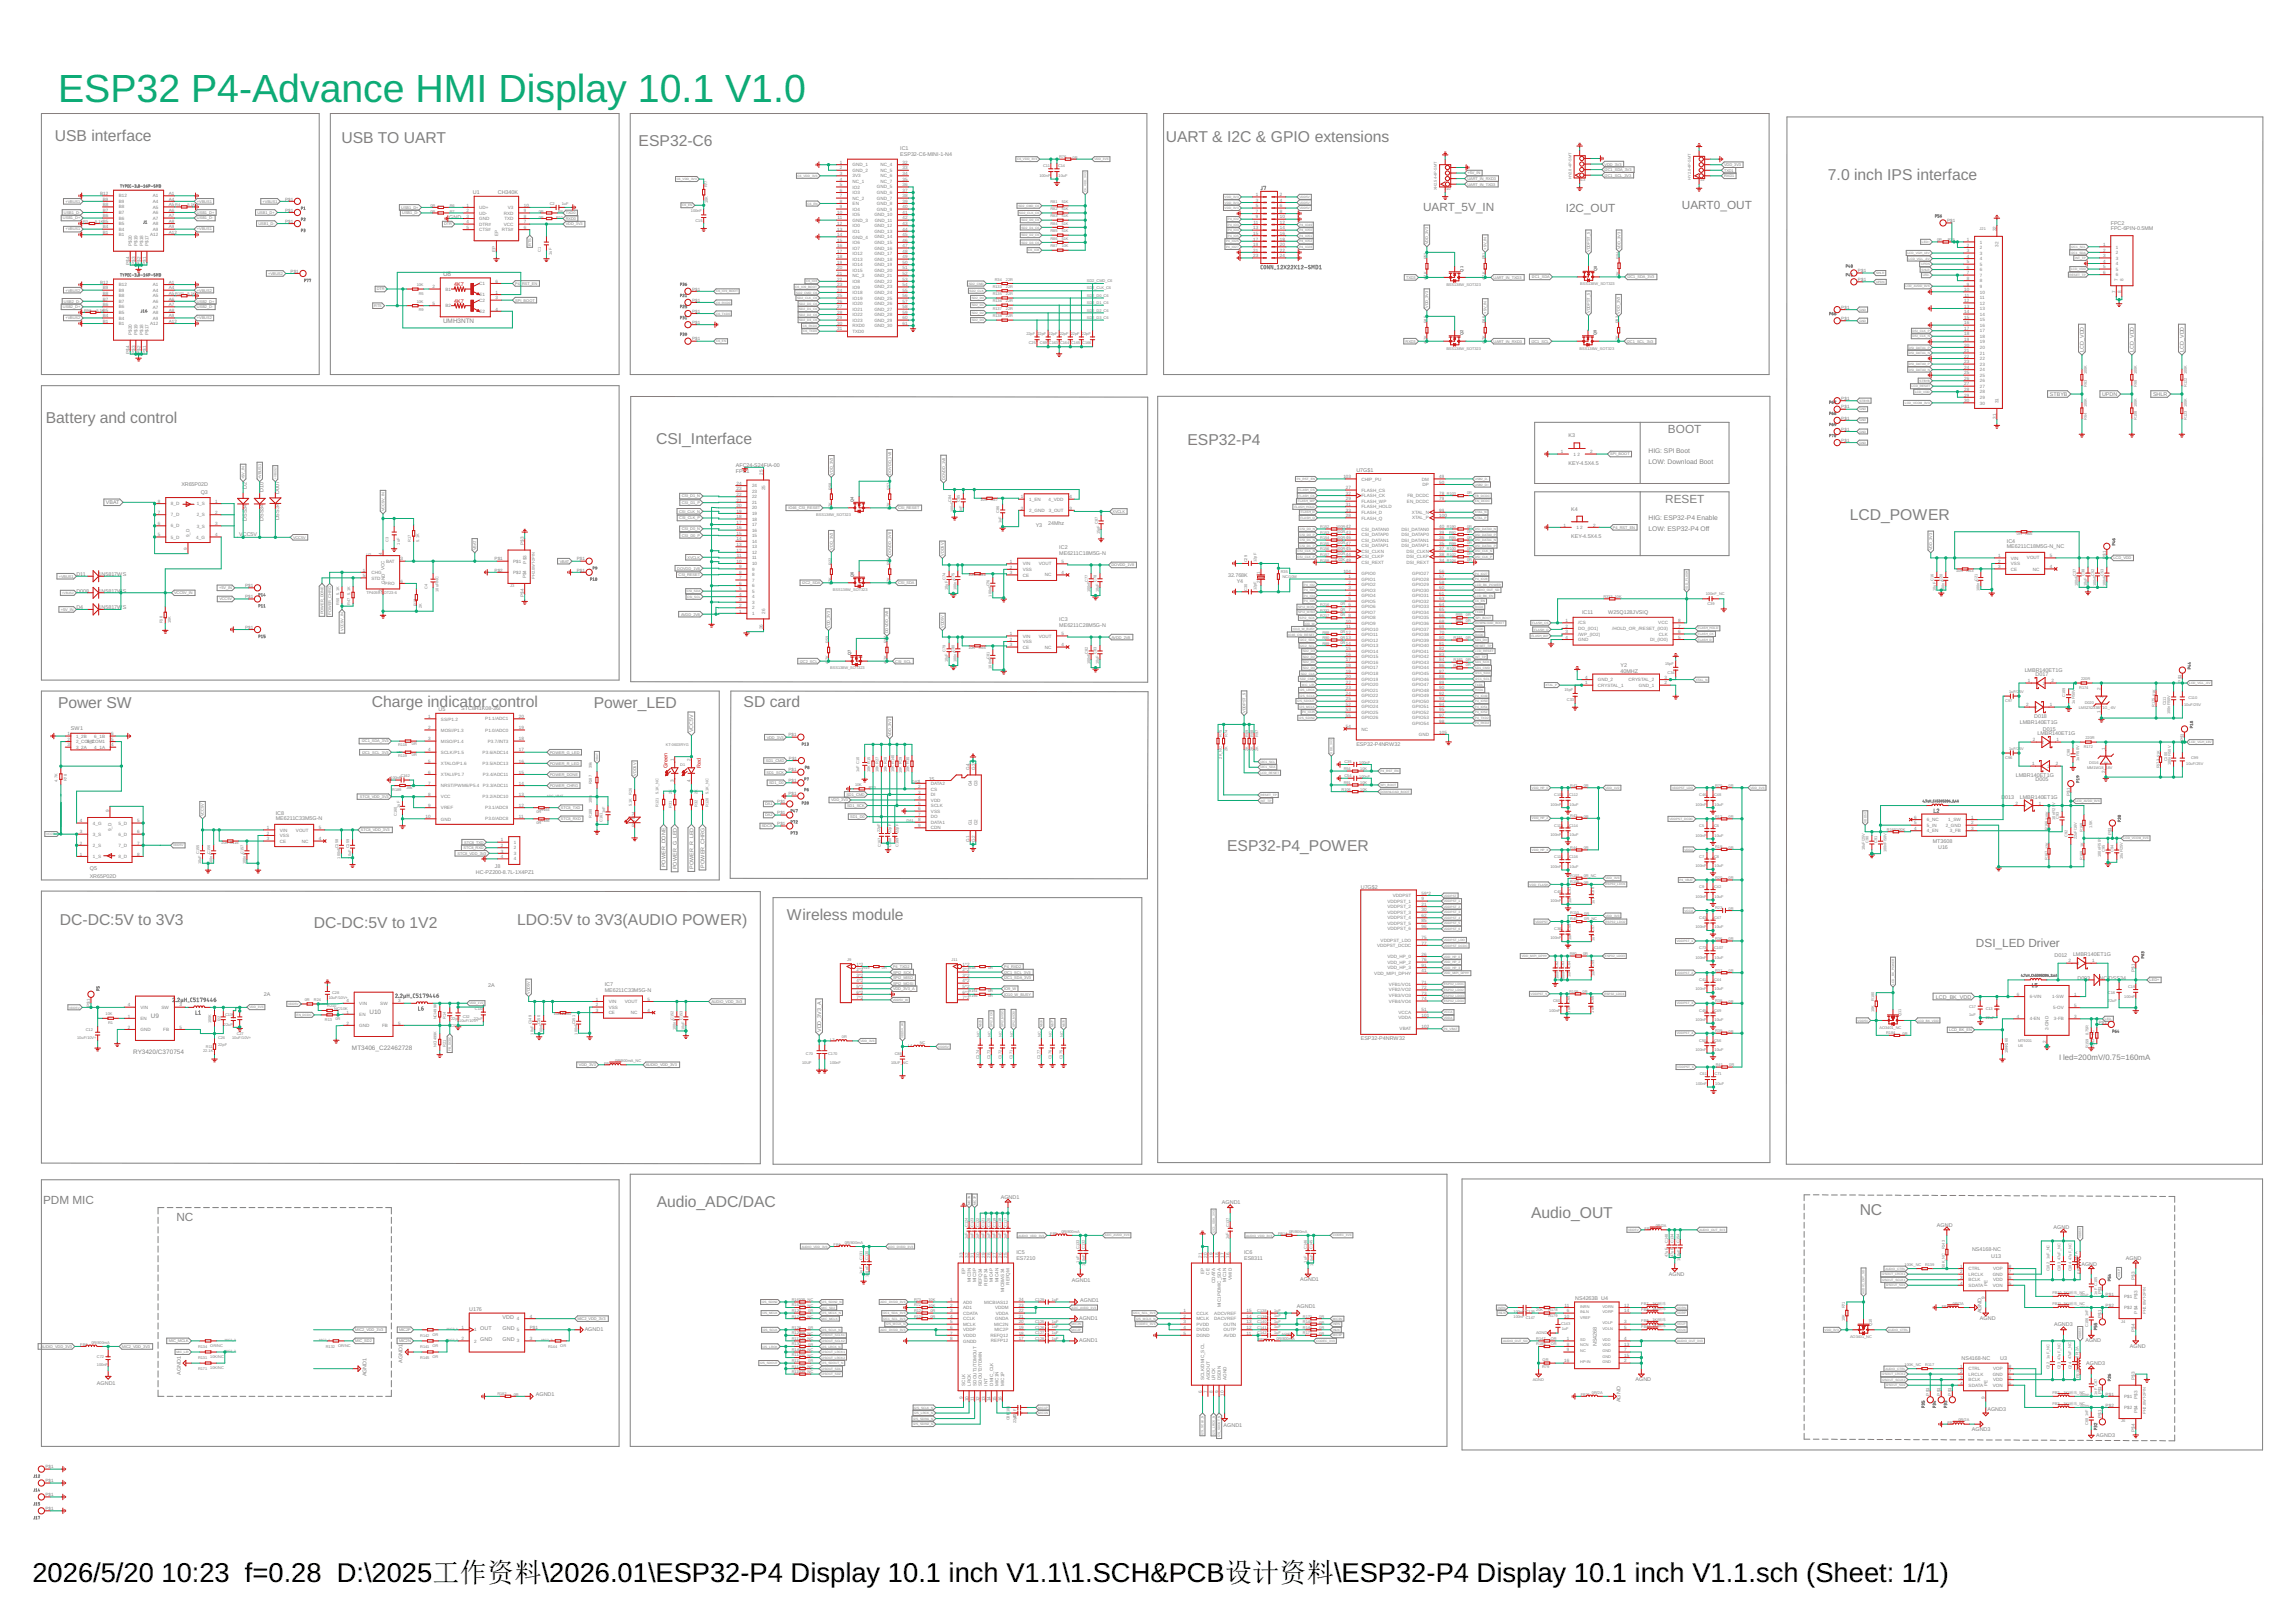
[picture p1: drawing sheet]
<svg xmlns="http://www.w3.org/2000/svg" width="297mm" height="210mm" viewBox="0 0 297 210" stroke-linecap="round" stroke-linejoin="round" font-family="sans-serif">
<defs><g id="words">
<text font-size="5.1" fill="#0dab76" x="7.5" y="13.3">ESP32 P4-Advance HMI Display 10.1 V1.0</text>
<g font-size="3.5">
<text x="4.2" y="204.7">2026/5/20</text>
<text x="20.9" y="204.7">10:23 f=0.28 D:\2025工作资料\2026.01\ESP32-P4 Display 10.1 inch V1.1\1.SCH&amp;PCB设计资料\ESP32-P4 Display 10.1 inch V1.1.sch (Sheet: 1/1)</text>
</g>
<g font-size="2" fill="#808080">
<text x="7.1" y="18.2">USB interface</text>
<text x="44.2" y="18.5">USB TO UART</text>
<text x="82.6" y="18.9">ESP32-C6</text>
<text x="150.8" y="18.4">UART &amp; I2C &amp; GPIO extensions</text>
<text x="236.5" y="23.3">7.0 inch IPS interface</text>
<text x="5.9" y="54.8">Battery and control</text>
<text x="84.9" y="57.4">CSI_Interface</text>
<text x="153.6" y="57.5">ESP32-P4</text>
<text x="239.3" y="67.3">LCD_POWER</text>
<text x="7.5" y="91.7">Power SW</text>
<text x="48.1" y="91.5">Charge indicator control</text>
<text x="76.8" y="91.7">Power_LED</text>
<text x="96.2" y="91.5">SD card</text>
<text x="158.8" y="110.2">ESP32-P4_POWER</text>
<text x="7.7" y="119.7">DC-DC:5V to 3V3</text>
<text x="66.9" y="119.7">LDO:5V to 3V3(AUDIO POWER)</text>
<text x="101.8" y="119">Wireless module</text>
<text x="40.6" y="120.1">DC-DC:5V to 1V2</text>
<text x="85" y="156.2">Audio_ADC/DAC</text>
<text x="198.1" y="157.7">Audio_OUT</text>
<text x="240.6" y="157.3">NC</text>
</g>
<g font-size="1.5" fill="#808080">
<text x="184.1" y="27.3">UART_5V_IN</text>
<text x="202.6" y="27.4">I2C_OUT</text>
<text x="217.6" y="27">UART0_OUT</text>
<text x="215.8" y="56.1">BOOT</text>
<text x="215.4" y="65.1">RESET</text>
<text x="255.6" y="122.6">DSI_LED Driver</text>
<text x="5.6" y="155.8">PDM MIC</text>
<text x="22.8" y="158">NC</text>
</g>
<text font-size="1" fill="#808080" x="266.4" y="137.2">I led=200mV/0.75=160mA</text>
<g font-size=".9" fill="#808080">
<text x="213.3" y="58.6">HIG: SPI Boot</text>
<text x="213.3" y="60">LOW: Download Boot</text>
<text x="213.3" y="67.2">HIG: ESP32-P4 Enable</text>
<text x="213.3" y="68.7">LOW: ESP32-P4 Off</text>
</g>
<g font-size=".8" fill="#808080">
<text x="57.3" y="35.7">U8</text>
<text x="57.3" y="41.8">UMH3NTN</text>
<text x="19.5" y="131.7">U9</text>
<text x="47.8" y="131.2">U10</text>
<text x="17.2" y="136.3">RY3420/C370754</text>
<text x="45.5" y="135.8">MT3406_C22462728</text>
</g>
<g font-size=".7" fill="#808080">
<text x="116.5" y="20.1">ESP32-C6-MINI-1-N4</text>
<text x="116.5" y="19.4">IC1</text>
<text x="58.1" y="28.3">GND</text>
<text x="61.2" y="25">U1</text>
<text x="64.4" y="25">CH340K</text>
<text x="273.1" y="29.8">FPC-6PIN-0.5MM</text>
<text x="273.1" y="29.1">FPC2</text>
<text x="269.6" y="45.5" transform="rotate(-90 269.6 45.5)">LCD_VDD</text>
<text x="276.1" y="45.5" transform="rotate(-90 276.1 45.5)">LCD_VDD</text>
<text x="282.5" y="45.5" transform="rotate(-90 282.5 45.5)">LCD_VDD</text>
<text x="265.2" y="51.2">STBYB</text>
<text x="271.9" y="51.2">UPDN</text>
<text x="278.5" y="51.2">SHLR</text>
<text x="202.9" y="56.6">K3</text>
<text x="13.7" y="65.3">VBAT</text>
<text x="23.5" y="62.9">XR65P02D</text>
<text x="26" y="63.9">Q3</text>
<text x="32" y="63.2" transform="rotate(-90 32 63.2)">D2</text>
<text x="34.1" y="63.6" transform="rotate(-90 34.1 63.6)">D10</text>
<text x="36.1" y="63.9" transform="rotate(-90 36.1 63.9)">D007</text>
<text x="95.2" y="60.5">AFC24-S24FIA-00</text>
<text x="95.2" y="61.2">FPC1</text>
<text x="175.5" y="61.1">U7G$1</text>
<text x="202.9" y="60.2">KEY-4.5X4.5</text>
<text x="30.9" y="69.4">VCC5V</text>
<text x="32" y="67.4" transform="rotate(-90 32 67.4)">DSS34</text>
<text x="34.1" y="67.4" transform="rotate(-90 34.1 67.4)">DSS34</text>
<text x="36.1" y="67.3" transform="rotate(-90 36.1 67.3)">DSS34</text>
<text x="134" y="68.1">Y3</text>
<text x="135.6" y="68">24Mhz</text>
<text x="137" y="71.8">ME6211C18M5G-N</text>
<text x="137" y="71.1">IC2</text>
<text x="203.3" y="69.7">KEY-4.5X4.5</text>
<text x="203.3" y="66.1">K4</text>
<text x="259.6" y="70.9">ME6211C18M5G-N_NC</text>
<text x="259.6" y="70.2">IC4</text>
<text x="9.9" y="74.6">D11</text>
<text x="9.9" y="76.7">D008</text>
<text x="12.8" y="74.6">1N5817WS</text>
<text x="12.8" y="76.7">1N5817W</text>
<text x="15.9" y="76.7">S</text>
<text x="158.9" y="74.7">32.768K</text>
<text x="160" y="75.4">Y4</text>
<text x="9.9" y="78.9">D4</text>
<text x="12.8" y="78.9">1N5817WS</text>
<text x="137" y="81.1">ME6211C28M5G-N</text>
<text x="137" y="80.4">IC3</text>
<text x="204.7" y="79.5">IC11</text>
<text x="208" y="79.4">W25Q128JVSIQ</text>
<text x="209.7" y="87.1">40MHZ</text>
<text x="209.7" y="86.3">Y2</text>
<text x="261.9" y="87">LMBR140ET1G</text>
<text x="263.4" y="87.5">D017</text>
<text x="9.2" y="94.5">SW1</text>
<text x="56.7" y="92">U5</text>
<text x="59.6" y="91.8">STC8H1K08-36I</text>
<text x="89.7" y="94.8" transform="rotate(-90 89.7 94.8)">VCC5V</text>
<text x="261.3" y="93.7">LMBR140ET1G</text>
<text x="263.2" y="92.9">D018</text>
<text x="263.6" y="95.1">LMBR140ET1G</text>
<text x="264.3" y="94.6">D015</text>
<text x="120.1" y="101">J5</text>
<text x="175.5" y="96.5">ESP32-P4NRW32</text>
<text x="260.8" y="100.5">LMBR140ET1G</text>
<text x="263.4" y="101.1">D005</text>
<text x="35.7" y="106.1">ME6211C33M5G-N</text>
<text x="35.7" y="105.4">IC8</text>
<text x="258.9" y="103.4">D013</text>
<text x="261.3" y="103.4">LMBR140ET1G</text>
<text x="11.6" y="113.6">XR65P02D</text>
<text x="11.6" y="112.6">Q5</text>
<text x="61.6" y="113.2">HC-PZ200-8.7L-1X4PZ1</text>
<text x="64" y="112.4">J8</text>
<text x="86.1" y="112.2" transform="rotate(-90 86.1 112.2)">POWER_DONE</text>
<text x="87.5" y="112.5" transform="rotate(-90 87.5 112.5)">POWER_G_LED</text>
<text x="89.7" y="112.5" transform="rotate(-90 89.7 112.5)">POWER_R_LED</text>
<text x="91.1" y="112.3" transform="rotate(-90 91.1 112.3)">POWER_CHRG</text>
<text x="250" y="109.1">MT3608</text>
<text x="250.7" y="109.8">U16</text>
<text x="176" y="115">U7G$2</text>
<text x="265.8" y="123.8">D012</text>
<text x="268.2" y="123.8">LMBR140ET1G</text>
<text x="34.1" y="128.9">2A</text>
<text x="63.2" y="127.7">2A</text>
<text x="78.2" y="128.4">ME6211C33M5G-N</text>
<text x="78.2" y="127.6">IC7</text>
<text x="250.5" y="129.2">LCD_BK_VDD</text>
<text x="268.8" y="126.8">D003</text>
<text x="271.6" y="126.8">NC/</text>
<text x="272.8" y="126.8">DSS34</text>
<text x="106.2" y="133.6" transform="rotate(-90 106.2 133.6)">VDD_3V3_A</text>
<text x="176" y="134.6">ESP32-P4NRW32</text>
<text x="129.5" y="155.1">AGND1</text>
<text x="158.1" y="155.8">AGND1</text>
<text x="250.6" y="158.8">AGND</text>
<text x="255.1" y="161.9">NS4168-NC</text>
<text x="265.7" y="159">AGND</text>
<text x="131.5" y="163">ES7210</text>
<text x="131.5" y="162.3">IC5</text>
<text x="138.7" y="165.9">AGND1</text>
<text x="161" y="163">ES8311</text>
<text x="161" y="162.3">IC6</text>
<text x="168.2" y="165.8">AGND1</text>
<text x="215.9" y="165.1">AGND</text>
<text x="257.6" y="162.7">U13</text>
<text x="269.3" y="163.8">AGND</text>
<text x="275" y="163.1">AGND</text>
<text x="60.7" y="169.7">U176</text>
<text x="62.1" y="172.1">OUT</text>
<text x="62.1" y="173.5">GND</text>
<text x="65" y="173.5">GND</text>
<text x="65" y="172.1">GND</text>
<text x="65" y="170.6">VDD</text>
<text x="75.6" y="172.2">AGND1</text>
<text x="139.6" y="173.7">AGND1</text>
<text x="139.6" y="170.8">AGND1</text>
<text x="139.8" y="168.5">AGND1</text>
<text x="167.8" y="169.2">AGND1</text>
<text x="203.8" y="168.3">NS4263B U4</text>
<text x="256.1" y="170.8">AGND</text>
<text x="256.4" y="170" transform="rotate(-90 256.4 170)">AGND</text>
<text x="265.7" y="171.6">AGND3</text>
<text x="269.8" y="173.7">AGND</text>
<text x="12.5" y="179.3">AGND1</text>
<text x="23.4" y="177.9" transform="rotate(-90 23.4 177.9)">AGND1</text>
<text x="47.4" y="178.1" transform="rotate(-90 47.4 178.1)">AGND1</text>
<text x="52.1" y="176.4" transform="rotate(-90 52.1 176.4)">AGND1</text>
<text x="206.6" y="174.2" transform="rotate(-90 206.6 174.2)">NS4268</text>
<text x="211.6" y="178.7">AGND</text>
<text x="253.8" y="176">NS4168-NC</text>
<text x="258.8" y="176">U3</text>
<text x="269.9" y="176.7">AGND3</text>
<text x="275.6" y="174.4">AGND</text>
<text x="69.3" y="180.7">AGND1</text>
<text x="158.3" y="184.7">AGND1</text>
<text x="209.6" y="181.5" transform="rotate(-90 209.6 181.5)">AGND</text>
<text x="255.1" y="185.2">AGND3</text>
<text x="257.1" y="182.6">AGND3</text>
<text x="271.2" y="186">AGND3</text>
</g>
<g font-size=".7" fill="#c90d0c">
<text x="58.8" y="37">4K7</text>
<text x="58.8" y="39.2">4K7</text>
<text x="86.4" y="99.4" transform="rotate(-90 86.4 99.4)">Green</text>
<text x="90.7" y="99.4" transform="rotate(-90 90.7 99.4)">Red</text>
</g>
<g font-size=".6" fill="#808080">
<text x="108.6" y="21.2">1</text>
<text x="108.6" y="21.9">2</text>
<text x="108.6" y="22.6">3</text>
<text x="108.6" y="23.4">4</text>
<text x="110.3" y="21.5">GND_1</text>
<text x="110.3" y="22.2">GND_2</text>
<text x="110.3" y="23">3V3</text>
<text x="110.3" y="23.7">NC_1</text>
<text x="113.9" y="21.5">NC_4</text>
<text x="113.9" y="22.2">NC_5</text>
<text x="113.9" y="23">NC_6</text>
<text x="113.9" y="23.7">NC_7</text>
<text x="116.8" y="21.2">32</text>
<text x="116.8" y="21.9">33</text>
<text x="116.8" y="22.6">34</text>
<text x="116.8" y="23.4">35</text>
<text x="13" y="25.2">B12</text>
<text x="13.3" y="29.5">B4</text>
<text x="13.3" y="28.8">B5</text>
<text x="13.3" y="28.1">B6</text>
<text x="13.3" y="27.4">B7</text>
<text x="13.3" y="26.7">B8</text>
<text x="13.3" y="26">B9</text>
<text x="15.4" y="29.9">B4</text>
<text x="15.4" y="29.1">B5</text>
<text x="15.4" y="28.4">B6</text>
<text x="15.4" y="27.7">B7</text>
<text x="15.4" y="27">B8</text>
<text x="15.4" y="26.3">B9</text>
<text x="15.4" y="25.5">B12</text>
<text x="19.8" y="25.6">A1</text>
<text x="19.8" y="26.3">A4</text>
<text x="19.8" y="27">A5</text>
<text x="19.8" y="27.7">A6</text>
<text x="19.8" y="28.4">A7</text>
<text x="19.8" y="29.1">A8</text>
<text x="19.8" y="29.9">A9</text>
<text x="21.8" y="25.2">A1</text>
<text x="21.8" y="26">A4</text>
<text x="21.8" y="26.7">A5</text>
<text x="21.8" y="27.4">A6</text>
<text x="21.8" y="28.1">A7</text>
<text x="21.8" y="28.8">A8</text>
<text x="21.8" y="29.5">A9</text>
<text x="36.9" y="26">P$1</text>
<text x="36.9" y="27.4">P$1</text>
<text x="36.9" y="28.8">P$1</text>
<text x="60.3" y="26.7">1</text>
<text x="60.3" y="27.5">2</text>
<text x="60.3" y="28.2">3</text>
<text x="60.3" y="28.9">4</text>
<text x="60.3" y="29.6">5</text>
<text x="62" y="27.1">UD+</text>
<text x="62" y="27.8">UD-</text>
<text x="62" y="28.5">GND</text>
<text x="62" y="29.2">DTR#</text>
<text x="62" y="29.9">CTS#</text>
<text x="64.9" y="29.9">RTS#</text>
<text x="65.2" y="29.2">VCC</text>
<text x="65.2" y="27.8">RXD</text>
<text x="65.3" y="28.5">TXD</text>
<text x="65.7" y="27.1">V3</text>
<text x="67.8" y="29.6">6</text>
<text x="67.8" y="28.9">7</text>
<text x="67.8" y="28.2">8</text>
<text x="67.8" y="27.5">9</text>
<text x="67.8" y="26.7">10</text>
<text x="108.3" y="27.7">10</text>
<text x="108.3" y="29.1">12</text>
<text x="108.3" y="29.8">13</text>
<text x="108.3" y="28.4">11</text>
<text x="108.6" y="24.1">5</text>
<text x="108.6" y="24.8">6</text>
<text x="108.6" y="25.5">7</text>
<text x="108.6" y="26.2">8</text>
<text x="108.6" y="27">9</text>
<text x="110.3" y="24.4">IO2</text>
<text x="110.3" y="25.1">IO3</text>
<text x="110.3" y="25.8">NC_2</text>
<text x="110.3" y="26.6">EN</text>
<text x="110.3" y="27.3">IO4</text>
<text x="110.3" y="28">IO5</text>
<text x="110.3" y="28.7">GND_3</text>
<text x="110.3" y="29.4">IO0</text>
<text x="113.1" y="28">GND_10</text>
<text x="113.1" y="29.4">GND_12</text>
<text x="113.2" y="28.7">GND_11</text>
<text x="113.5" y="24.4">GND_5</text>
<text x="113.5" y="25.1">GND_6</text>
<text x="113.5" y="25.8">GND_7</text>
<text x="113.5" y="26.5">GND_8</text>
<text x="113.5" y="27.3">GND_9</text>
<text x="116.8" y="24.1">36</text>
<text x="116.8" y="24.8">37</text>
<text x="116.8" y="25.5">38</text>
<text x="116.8" y="26.2">39</text>
<text x="116.8" y="27">40</text>
<text x="116.8" y="27.7">41</text>
<text x="116.8" y="28.4">42</text>
<text x="116.8" y="29.1">43</text>
<text x="116.8" y="29.8">44</text>
<text x="162.1" y="29.7">13</text>
<text x="162.2" y="29">11</text>
<text x="162.5" y="25.4">1</text>
<text x="162.5" y="26.1">3</text>
<text x="162.5" y="26.8">5</text>
<text x="162.5" y="27.5">7</text>
<text x="162.5" y="28.3">9</text>
<text x="165.6" y="25.4">2</text>
<text x="165.6" y="26.1">4</text>
<text x="165.6" y="26.8">6</text>
<text x="165.6" y="27.5">8</text>
<text x="165.6" y="28.3">10</text>
<text x="165.6" y="29">12</text>
<text x="165.6" y="29.7">14</text>
<text x="251.9" y="28.8">P$1</text>
<text x="258.2" y="29.9" transform="rotate(-90 258.2 29.9)">32</text>
<text x="13.3" y="30.3">B1</text>
<text x="15.4" y="30.6">B1</text>
<text x="16.8" y="34.3" transform="rotate(-90 16.8 34.3)">P$4</text>
<text x="17.1" y="31.9" transform="rotate(-90 17.1 31.9)">P$20</text>
<text x="17.5" y="34.3" transform="rotate(-90 17.5 34.3)">P$3</text>
<text x="17.8" y="31.9" transform="rotate(-90 17.8 31.9)">P$19</text>
<text x="18.2" y="34.3" transform="rotate(-90 18.2 34.3)">P$2</text>
<text x="18.5" y="31.9" transform="rotate(-90 18.5 31.9)">P$18</text>
<text x="18.9" y="34.3" transform="rotate(-90 18.9 34.3)">P$1</text>
<text x="19.2" y="31.9" transform="rotate(-90 19.2 31.9)">P$17</text>
<text x="19.4" y="30.6">A12</text>
<text x="21.8" y="30.3">A12</text>
<text x="37.6" y="35.3">P$1</text>
<text x="64.1" y="32.6" transform="rotate(-90 64.1 32.6)">EP</text>
<text x="64.4" y="30.5" transform="rotate(-90 64.4 30.5)">EP</text>
<text x="108.3" y="30.6">14</text>
<text x="108.3" y="31.3">15</text>
<text x="108.3" y="32">16</text>
<text x="108.3" y="32.7">17</text>
<text x="108.3" y="33.4">18</text>
<text x="108.3" y="34.1">19</text>
<text x="108.3" y="34.9">20</text>
<text x="108.3" y="35.6">21</text>
<text x="110.3" y="30.1">IO1</text>
<text x="110.3" y="30.9">GND_4</text>
<text x="110.3" y="31.6">IO6</text>
<text x="110.3" y="32.3">IO7</text>
<text x="110.3" y="33">IO12</text>
<text x="110.3" y="33.7">IO13</text>
<text x="110.3" y="34.5">IO14</text>
<text x="110.3" y="35.2">IO15</text>
<text x="110.3" y="35.9">NC_3</text>
<text x="113.1" y="30.1">GND_13</text>
<text x="113.1" y="30.9">GND_14</text>
<text x="113.1" y="31.6">GND_15</text>
<text x="113.1" y="32.3">GND_16</text>
<text x="113.1" y="33">GND_17</text>
<text x="113.1" y="33.7">GND_18</text>
<text x="113.1" y="34.5">GND_19</text>
<text x="113.1" y="35.2">GND_20</text>
<text x="113.1" y="35.9">GND_21</text>
<text x="116.8" y="30.6">45</text>
<text x="116.8" y="31.3">46</text>
<text x="116.8" y="32">47</text>
<text x="116.8" y="32.7">48</text>
<text x="116.8" y="33.4">49</text>
<text x="116.8" y="34.1">50</text>
<text x="116.8" y="34.9">51</text>
<text x="116.8" y="35.6">52</text>
<text x="162.1" y="30.4">15</text>
<text x="162.1" y="31.1">17</text>
<text x="162.1" y="31.8">19</text>
<text x="162.1" y="32.6">21</text>
<text x="162.1" y="33.3">23</text>
<text x="165.6" y="30.4">16</text>
<text x="165.6" y="31.1">18</text>
<text x="165.6" y="31.8">20</text>
<text x="165.6" y="32.6">22</text>
<text x="165.6" y="33.3">24</text>
<text x="240.4" y="35.2">P$1</text>
<text x="254.5" y="31.2">1</text>
<text x="254.5" y="31.9">2</text>
<text x="254.5" y="32.6">3</text>
<text x="254.5" y="33.4">4</text>
<text x="254.5" y="34.1">5</text>
<text x="254.5" y="34.8">6</text>
<text x="254.5" y="35.5">7</text>
<text x="256.1" y="31.5">1</text>
<text x="256.1" y="32.2">2</text>
<text x="256.1" y="33">3</text>
<text x="256.1" y="33.7">4</text>
<text x="256.1" y="34.4">5</text>
<text x="256.1" y="35.1">6</text>
<text x="256.1" y="35.8">7</text>
<text x="258.5" y="31.9" transform="rotate(-90 258.5 31.9)">32</text>
<text x="272.1" y="31.8">1</text>
<text x="272.1" y="32.6">2</text>
<text x="272.1" y="33.3">3</text>
<text x="272.1" y="34">4</text>
<text x="272.1" y="34.7">5</text>
<text x="272.1" y="35.4">6</text>
<text x="273.7" y="32.2">1</text>
<text x="273.7" y="32.9">2</text>
<text x="273.7" y="33.6">3</text>
<text x="273.7" y="34.3">4</text>
<text x="273.7" y="35">5</text>
<text x="273.7" y="35.8">6</text>
<text x="13" y="36.7">B12</text>
<text x="13.3" y="41.8">B1</text>
<text x="13.3" y="41">B4</text>
<text x="13.3" y="40.3">B5</text>
<text x="13.3" y="39.6">B6</text>
<text x="13.3" y="38.9">B7</text>
<text x="13.3" y="38.2">B8</text>
<text x="13.3" y="37.5">B9</text>
<text x="15.4" y="41.4">B4</text>
<text x="15.4" y="40.6">B5</text>
<text x="15.4" y="39.9">B6</text>
<text x="15.4" y="39.2">B7</text>
<text x="15.4" y="38.5">B8</text>
<text x="15.4" y="37.8">B9</text>
<text x="15.4" y="37">B12</text>
<text x="19.8" y="37">A1</text>
<text x="19.8" y="37.8">A4</text>
<text x="19.8" y="38.5">A5</text>
<text x="19.8" y="39.2">A6</text>
<text x="19.8" y="39.9">A7</text>
<text x="19.8" y="40.6">A8</text>
<text x="19.8" y="41.4">A9</text>
<text x="21.8" y="36.7">A1</text>
<text x="21.8" y="37.5">A4</text>
<text x="21.8" y="38.2">A5</text>
<text x="21.8" y="38.9">A6</text>
<text x="21.8" y="39.6">A7</text>
<text x="21.8" y="40.3">A8</text>
<text x="21.8" y="41">A9</text>
<text x="21.8" y="41.8">A12</text>
<text x="56" y="39.5">5</text>
<text x="56" y="37.3">2</text>
<text x="57.6" y="39.8">B2</text>
<text x="57.6" y="37.6">B1</text>
<text x="62" y="36.9">C1</text>
<text x="62" y="39.1">C2</text>
<text x="62" y="38.3">E1</text>
<text x="62" y="40.5">E2</text>
<text x="64.1" y="36.6">6</text>
<text x="64.1" y="38.7">3</text>
<text x="64.1" y="38">1</text>
<text x="64.1" y="40.2">4</text>
<text x="89.5" y="39">P$1</text>
<text x="89.5" y="40.5">P$1</text>
<text x="89.5" y="41.9">P$1</text>
<text x="89.5" y="37.6">P$1</text>
<text x="108.3" y="36.3">22</text>
<text x="108.3" y="37">23</text>
<text x="108.3" y="37.7">24</text>
<text x="108.3" y="38.5">25</text>
<text x="108.3" y="39.2">26</text>
<text x="108.3" y="39.9">27</text>
<text x="108.3" y="40.6">28</text>
<text x="108.3" y="41.3">29</text>
<text x="110.3" y="36.6">IO8</text>
<text x="110.3" y="37.3">IO9</text>
<text x="110.3" y="38.1">IO18</text>
<text x="110.3" y="38.8">IO19</text>
<text x="110.3" y="39.5">IO20</text>
<text x="110.3" y="40.2">IO21</text>
<text x="110.3" y="40.9">IO22</text>
<text x="110.3" y="41.6">IO23</text>
<text x="113.1" y="36.6">GND_22</text>
<text x="113.1" y="37.3">GND_23</text>
<text x="113.1" y="38">GND_24</text>
<text x="113.1" y="38.8">GND_25</text>
<text x="113.1" y="39.5">GND_26</text>
<text x="113.1" y="40.2">GND_27</text>
<text x="113.1" y="40.9">GND_28</text>
<text x="113.1" y="41.6">GND_29</text>
<text x="116.8" y="36.3">53</text>
<text x="116.8" y="37">54</text>
<text x="116.8" y="37.7">55</text>
<text x="116.8" y="38.5">56</text>
<text x="116.8" y="39.2">57</text>
<text x="116.8" y="39.9">58</text>
<text x="116.8" y="40.6">59</text>
<text x="116.8" y="41.3">60</text>
<text x="238.2" y="40">P$1</text>
<text x="238.2" y="41.4">P$1</text>
<text x="240.4" y="36.4">P$1</text>
<text x="254.1" y="37.7">10</text>
<text x="254.1" y="39.1">12</text>
<text x="254.1" y="39.8">13</text>
<text x="254.1" y="40.5">14</text>
<text x="254.1" y="41.3">15</text>
<text x="254.1" y="42">16</text>
<text x="254.2" y="38.4">11</text>
<text x="254.5" y="36.2">8</text>
<text x="254.5" y="36.9">9</text>
<text x="256.1" y="36.5">8</text>
<text x="256.1" y="37.3">9</text>
<text x="256.1" y="38">10</text>
<text x="256.1" y="38.7">11</text>
<text x="256.1" y="39.4">12</text>
<text x="256.1" y="40.1">13</text>
<text x="256.1" y="40.9">14</text>
<text x="256.1" y="41.6">15</text>
<text x="273.7" y="38" transform="rotate(-90 273.7 38)">7</text>
<text x="274" y="36.3" transform="rotate(-90 274 36.3)">7</text>
<text x="274.4" y="38" transform="rotate(-90 274.4 38)">8</text>
<text x="274.7" y="36.3" transform="rotate(-90 274.7 36.3)">8</text>
<text x="15.4" y="42.1">B1</text>
<text x="16.8" y="45.8" transform="rotate(-90 16.8 45.8)">P$4</text>
<text x="17.1" y="43.4" transform="rotate(-90 17.1 43.4)">P$20</text>
<text x="17.5" y="45.8" transform="rotate(-90 17.5 45.8)">P$3</text>
<text x="17.8" y="43.4" transform="rotate(-90 17.8 43.4)">P$19</text>
<text x="18.2" y="45.8" transform="rotate(-90 18.2 45.8)">P$2</text>
<text x="18.5" y="43.4" transform="rotate(-90 18.5 43.4)">P$18</text>
<text x="18.9" y="45.8" transform="rotate(-90 18.9 45.8)">P$1</text>
<text x="19.2" y="43.4" transform="rotate(-90 19.2 43.4)">P$17</text>
<text x="19.4" y="42.1">A12</text>
<text x="89.5" y="44.1">P$1</text>
<text x="108.3" y="42.1">30</text>
<text x="108.3" y="42.8">31</text>
<text x="110.3" y="42.4">RXD0</text>
<text x="110.3" y="43.1">TXD0</text>
<text x="113.1" y="42.4">GND_30</text>
<text x="116.8" y="42.1">61</text>
<text x="254.1" y="42.7">17</text>
<text x="254.1" y="43.4">18</text>
<text x="254.1" y="44.1">19</text>
<text x="254.1" y="44.9">20</text>
<text x="254.1" y="45.6">21</text>
<text x="254.1" y="46.3">22</text>
<text x="254.1" y="47">23</text>
<text x="254.1" y="47.7">24</text>
<text x="256.1" y="42.3">16</text>
<text x="256.1" y="43">17</text>
<text x="256.1" y="43.7">18</text>
<text x="256.1" y="44.5">19</text>
<text x="256.1" y="45.2">20</text>
<text x="256.1" y="45.9">21</text>
<text x="256.1" y="46.6">22</text>
<text x="256.1" y="47.3">23</text>
<text x="238.2" y="51.7">P$1</text>
<text x="238.2" y="52.9">P$1</text>
<text x="254.1" y="48.4">25</text>
<text x="254.1" y="49.2">26</text>
<text x="254.1" y="49.9">27</text>
<text x="254.1" y="50.6">28</text>
<text x="254.1" y="51.3">29</text>
<text x="254.1" y="52">30</text>
<text x="256.1" y="48">24</text>
<text x="256.1" y="48.8">25</text>
<text x="256.1" y="49.5">26</text>
<text x="256.1" y="50.2">27</text>
<text x="256.1" y="50.9">28</text>
<text x="256.1" y="51.6">29</text>
<text x="256.1" y="52.4">30</text>
<text x="258.6" y="52.2" transform="rotate(-90 258.6 52.2)">31</text>
<text x="201.9" y="58.7">1</text>
<text x="203.6" y="59">1</text>
<text x="204.1" y="59">2</text>
<text x="205.7" y="58.7">2</text>
<text x="238.2" y="54.3">P$1</text>
<text x="238.2" y="55.7">P$1</text>
<text x="238.2" y="57.2">P$1</text>
<text x="258.2" y="54.2" transform="rotate(-90 258.2 54.2)">31</text>
<text x="20.4" y="65.1">8</text>
<text x="22.1" y="65.4">8_D</text>
<text x="25.4" y="65.4">1_S</text>
<text x="27.8" y="65.1">1</text>
<text x="95.3" y="65.6">20</text>
<text x="95.3" y="64.9">21</text>
<text x="95.3" y="64.2">22</text>
<text x="95.3" y="63.5">23</text>
<text x="95.3" y="62.7">24</text>
<text x="97.3" y="65.9">20</text>
<text x="97.3" y="65.2">21</text>
<text x="97.3" y="64.5">22</text>
<text x="97.3" y="63.8">23</text>
<text x="97.3" y="63.1">24</text>
<text x="98.7" y="61.5" transform="rotate(-90 98.7 61.5)">25</text>
<text x="99" y="63.5" transform="rotate(-90 99 63.5)">25</text>
<text x="132.1" y="64.5">1</text>
<text x="132.1" y="65.9">2</text>
<text x="133.2" y="64.8">1_EN</text>
<text x="135.7" y="64.8">4_VDD</text>
<text x="138.4" y="65.9">3</text>
<text x="138.4" y="64.5">4</text>
<text x="173.8" y="61.9">103</text>
<text x="174.1" y="63.3">27</text>
<text x="174.1" y="64.8">29</text>
<text x="174.1" y="65.5">31</text>
<text x="174.1" y="64">32</text>
<text x="176.1" y="63.6">FLASH_CS</text>
<text x="176.1" y="65.1">FLASH_WP</text>
<text x="176.1" y="65.8">FLASH_HOLD</text>
<text x="176.1" y="64.4">FLASH_CK</text>
<text x="176.1" y="62.2">CHIP_PU</text>
<text x="182" y="65.1">EN_DCDC</text>
<text x="182.1" y="64.3">FB_DCDC</text>
<text x="184" y="62.2">DM</text>
<text x="184" y="62.9">DP</text>
<text x="186.2" y="61.9">49</text>
<text x="186.2" y="62.6">50</text>
<text x="186.2" y="64">78</text>
<text x="186.2" y="64.8">79</text>
<text x="20.4" y="69.4">5</text>
<text x="20.4" y="67.9">6</text>
<text x="20.4" y="66.5">7</text>
<text x="22.1" y="69.7">5_D</text>
<text x="22.1" y="68.3">6_D</text>
<text x="22.1" y="66.8">7_D</text>
<text x="24.2" y="71.2" transform="rotate(-90 24.2 71.2)">9</text>
<text x="24.5" y="69.5" transform="rotate(-90 24.5 69.5)">9_D</text>
<text x="25.4" y="69.7">4_G</text>
<text x="25.4" y="66.8">2_S</text>
<text x="25.4" y="68.3">3_S</text>
<text x="27.8" y="66.5">2</text>
<text x="27.8" y="67.9">3</text>
<text x="27.8" y="69.4">4</text>
<text x="49.5" y="71.8" transform="rotate(-90 49.5 71.8)">4</text>
<text x="67.8" y="70.5" transform="rotate(-90 67.8 70.5)">P$3</text>
<text x="95.3" y="71.4">12</text>
<text x="95.3" y="70.7">13</text>
<text x="95.3" y="69.9">14</text>
<text x="95.3" y="69.2">15</text>
<text x="95.3" y="68.5">16</text>
<text x="95.3" y="67.8">17</text>
<text x="95.3" y="67.1">18</text>
<text x="95.3" y="66.3">19</text>
<text x="97.3" y="71.7">12</text>
<text x="97.3" y="71">13</text>
<text x="97.3" y="70.2">14</text>
<text x="97.3" y="69.5">15</text>
<text x="97.3" y="68.8">16</text>
<text x="97.3" y="68.1">17</text>
<text x="97.3" y="67.4">18</text>
<text x="97.3" y="66.6">19</text>
<text x="133.2" y="66.3">2_GND</text>
<text x="135.7" y="66.3">3_OUT</text>
<text x="174.1" y="66.9">28</text>
<text x="174.1" y="66.2">33</text>
<text x="174.1" y="68.4">42</text>
<text x="174.1" y="69.1">43</text>
<text x="174.1" y="71.9">44</text>
<text x="174.1" y="71.2">45</text>
<text x="174.1" y="69.8">46</text>
<text x="174.1" y="70.5">47</text>
<text x="176.1" y="67.2">FLASH_Q</text>
<text x="176.1" y="66.5">FLASH_D</text>
<text x="176.1" y="68.7">CSI_DATAN0</text>
<text x="176.1" y="69.4">CSI_DATAP0</text>
<text x="176.1" y="71.5">CSI_CLKN</text>
<text x="176.1" y="70.1">CSI_DATAN1</text>
<text x="176.1" y="70.8">CSI_DATAP1</text>
<text x="181.3" y="70.1">DSI_DATAN1</text>
<text x="181.3" y="68.7">DSI_DATAN0</text>
<text x="181.3" y="70.8">DSI_DATAP1</text>
<text x="181.3" y="69.4">DSI_DATAP0</text>
<text x="182" y="71.5">DSI_CLKN</text>
<text x="182.7" y="66.5">XTAL_N</text>
<text x="182.7" y="67.2">XTAL_P</text>
<text x="186.2" y="70.5">35</text>
<text x="186.2" y="69.8">36</text>
<text x="186.2" y="71.2">37</text>
<text x="186.2" y="71.9">38</text>
<text x="186.2" y="69.1">39</text>
<text x="186.2" y="68.4">40</text>
<text x="186.2" y="66.2">99</text>
<text x="186.2" y="66.9">100</text>
<text x="202.3" y="68.1">1</text>
<text x="203.9" y="68.5">1</text>
<text x="204.4" y="68.4">2</text>
<text x="206.1" y="68.1">2</text>
<text x="31.7" y="77.4">P$1</text>
<text x="31.7" y="76">P$1</text>
<text x="47" y="74">1</text>
<text x="47" y="74.7">5</text>
<text x="48.1" y="74.3">CHG</text>
<text x="48.1" y="75">STD</text>
<text x="49.5" y="76.7" transform="rotate(-90 49.5 76.7)">2</text>
<text x="49.8" y="75.7">PRO</text>
<text x="49.8" y="73.8" transform="rotate(-90 49.8 73.8)">VCC</text>
<text x="49.8" y="75.6" transform="rotate(-90 49.8 75.6)">GND</text>
<text x="50" y="72.8">BAT</text>
<text x="51.8" y="72.5">3</text>
<text x="51.8" y="75.4">6</text>
<text x="64" y="72.5">P$1</text>
<text x="64" y="74">P$2</text>
<text x="66.4" y="72.8">P$1</text>
<text x="66.4" y="74.3">P$2</text>
<text x="67.8" y="77.2" transform="rotate(-90 67.8 77.2)">P$4</text>
<text x="68.1" y="74.8" transform="rotate(-90 68.1 74.8)">P$4</text>
<text x="68.1" y="72.9" transform="rotate(-90 68.1 72.9)">P$3</text>
<text x="74.6" y="72.5">P$1</text>
<text x="74.6" y="74">P$1</text>
<text x="95.3" y="72.8">10</text>
<text x="95.3" y="72.1">11</text>
<text x="95.6" y="77.8">3</text>
<text x="95.6" y="77.1">4</text>
<text x="95.6" y="76.4">5</text>
<text x="95.6" y="75.7">6</text>
<text x="95.6" y="75">7</text>
<text x="95.6" y="74.2">8</text>
<text x="95.6" y="73.5">9</text>
<text x="97.3" y="77.4">4</text>
<text x="97.3" y="76.7">5</text>
<text x="97.3" y="76">6</text>
<text x="97.3" y="75.3">7</text>
<text x="97.3" y="74.6">8</text>
<text x="97.3" y="73.8">9</text>
<text x="97.3" y="73.1">10</text>
<text x="97.3" y="72.4">11</text>
<text x="130.7" y="72.9">1</text>
<text x="130.7" y="73.6">2</text>
<text x="130.7" y="74.3">3</text>
<text x="132.3" y="73.2">VIN</text>
<text x="132.3" y="73.9">VSS</text>
<text x="132.3" y="74.6">CE</text>
<text x="134.4" y="73.2">VOUT</text>
<text x="135.2" y="74.6">NC</text>
<text x="137.4" y="74.3">4</text>
<text x="137.4" y="72.9">5</text>
<text x="163" y="75.5" transform="rotate(-90 163 75.5)">2</text>
<text x="163" y="74.2" transform="rotate(-90 163 74.2)">1</text>
<text x="173.8" y="74.1">104</text>
<text x="174.1" y="72.7">48</text>
<text x="174.5" y="74.8">1</text>
<text x="174.5" y="75.5">2</text>
<text x="174.5" y="76.3">3</text>
<text x="174.5" y="77">4</text>
<text x="174.5" y="77.7">5</text>
<text x="176.1" y="75.1">GPIO1</text>
<text x="176.1" y="75.9">GPIO2</text>
<text x="176.1" y="76.6">GPIO3</text>
<text x="176.1" y="77.3">GPIO4</text>
<text x="176.1" y="74.4">GPIO0</text>
<text x="176.1" y="72.3">CSI_CLKP</text>
<text x="176.1" y="73">CSI_REXT</text>
<text x="182" y="73">DSI_REXT</text>
<text x="182" y="72.3">DSI_CLKP</text>
<text x="182.7" y="74.4">GPIO27</text>
<text x="182.7" y="75.1">GPIO28</text>
<text x="182.7" y="75.8">GPIO29</text>
<text x="182.7" y="76.6">GPIO30</text>
<text x="182.7" y="77.3">GPIO31</text>
<text x="186.2" y="74.1">56</text>
<text x="186.2" y="74.8">57</text>
<text x="186.2" y="75.5">58</text>
<text x="186.2" y="76.3">60</text>
<text x="186.2" y="77">61</text>
<text x="186.2" y="77.7">63</text>
<text x="186.2" y="72.7">34</text>
<text x="258.5" y="72.1">1</text>
<text x="258.5" y="72.8">2</text>
<text x="258.5" y="73.5">3</text>
<text x="260.2" y="72.4">VIN</text>
<text x="260.2" y="73.1">VSS</text>
<text x="260.2" y="73.8">CE</text>
<text x="262.2" y="72.4">VOUT</text>
<text x="263" y="73.8">NC</text>
<text x="265.2" y="73.5">4</text>
<text x="265.2" y="72.1">5</text>
<text x="272.5" y="72.3" transform="rotate(-90 272.5 72.3)">P$1</text>
<text x="31.7" y="81.4">P$1</text>
<text x="95.6" y="79.3">1</text>
<text x="95.6" y="78.6">2</text>
<text x="97.3" y="79.6">1</text>
<text x="97.3" y="78.9">2</text>
<text x="97.3" y="78.1">3</text>
<text x="98.7" y="81.4" transform="rotate(-90 98.7 81.4)">26</text>
<text x="99" y="79.4" transform="rotate(-90 99 79.4)">26</text>
<text x="130.7" y="82.2">1</text>
<text x="130.7" y="82.9">2</text>
<text x="130.7" y="83.6">3</text>
<text x="132.3" y="82.5">VIN</text>
<text x="132.3" y="83.2">VSS</text>
<text x="132.3" y="83.9">CE</text>
<text x="134.4" y="82.5">VOUT</text>
<text x="135.2" y="83.9">NC</text>
<text x="137.4" y="83.6">4</text>
<text x="137.4" y="82.2">5</text>
<text x="174.1" y="80.6">10</text>
<text x="174.1" y="82">12</text>
<text x="174.1" y="82.7">13</text>
<text x="174.1" y="83.4">14</text>
<text x="174.2" y="81.3">11</text>
<text x="174.5" y="78.4">6</text>
<text x="174.5" y="79.1">7</text>
<text x="174.5" y="79.9">8</text>
<text x="176.1" y="78">GPIO5</text>
<text x="176.1" y="78.7">GPIO6</text>
<text x="176.1" y="79.4">GPIO7</text>
<text x="176.1" y="80.2">GPIO8</text>
<text x="176.1" y="80.9">GPIO9</text>
<text x="176.1" y="81.6">GPIO10</text>
<text x="176.1" y="82.3">GPIO11</text>
<text x="176.1" y="83">GPIO12</text>
<text x="176.1" y="83.8">GPIO13</text>
<text x="182.7" y="78">GPIO32</text>
<text x="182.7" y="78.7">GPIO33</text>
<text x="182.7" y="79.4">GPIO34</text>
<text x="182.7" y="80.2">GPIO35</text>
<text x="182.7" y="80.9">GPIO36</text>
<text x="182.7" y="81.6">GPIO37</text>
<text x="182.7" y="82.3">GPIO38</text>
<text x="182.7" y="83">GPIO39</text>
<text x="182.7" y="83.8">GPIO40</text>
<text x="186.2" y="78.4">64</text>
<text x="186.2" y="79.1">65</text>
<text x="186.2" y="79.9">66</text>
<text x="186.2" y="80.6">68</text>
<text x="186.2" y="81.3">69</text>
<text x="186.2" y="82">70</text>
<text x="186.2" y="82.7">80</text>
<text x="186.2" y="83.4">81</text>
<text x="202.5" y="80.5">1</text>
<text x="202.5" y="81.2">2</text>
<text x="202.5" y="81.9">3</text>
<text x="202.5" y="82.7">4</text>
<text x="204.2" y="80.8">/CS</text>
<text x="204.2" y="81.5">DO_(IO1)</text>
<text x="204.2" y="82.3">/WP_(IO2)</text>
<text x="204.2" y="83">GND</text>
<text x="208.6" y="81.5">/HOLD_OR_/RESET_(IO3)</text>
<text x="213.5" y="83">DI_(IO0)</text>
<text x="214.5" y="80.8">VCC</text>
<text x="214.6" y="82.2">CLK</text>
<text x="217.1" y="80.5">8</text>
<text x="217.1" y="81.2">7</text>
<text x="217.1" y="81.9">6</text>
<text x="217.1" y="82.7">5</text>
<text x="174.1" y="84.2">15</text>
<text x="174.1" y="84.9">16</text>
<text x="174.1" y="85.6">17</text>
<text x="174.1" y="86.3">18</text>
<text x="174.1" y="87">19</text>
<text x="174.1" y="87.8">20</text>
<text x="174.1" y="88.5">22</text>
<text x="174.1" y="89.2">23</text>
<text x="174.1" y="89.9">24</text>
<text x="176.1" y="84.5">GPIO14</text>
<text x="176.1" y="85.2">GPIO15</text>
<text x="176.1" y="85.9">GPIO16</text>
<text x="176.1" y="86.6">GPIO17</text>
<text x="176.1" y="87.4">GPIO18</text>
<text x="176.1" y="88.1">GPIO19</text>
<text x="176.1" y="88.8">GPIO20</text>
<text x="176.1" y="89.5">GPIO21</text>
<text x="182.7" y="84.5">GPIO41</text>
<text x="182.7" y="85.2">GPIO42</text>
<text x="182.7" y="85.9">GPIO43</text>
<text x="182.7" y="86.6">GPIO44</text>
<text x="182.7" y="87.3">GPIO45</text>
<text x="182.7" y="88.1">GPIO46</text>
<text x="182.7" y="88.8">GPIO47</text>
<text x="182.7" y="89.5">GPIO48</text>
<text x="186.2" y="84.2">82</text>
<text x="186.2" y="84.9">83</text>
<text x="186.2" y="85.6">84</text>
<text x="186.2" y="86.3">86</text>
<text x="186.2" y="87">87</text>
<text x="186.2" y="87.8">88</text>
<text x="186.2" y="88.5">89</text>
<text x="186.2" y="89.2">90</text>
<text x="186.2" y="89.9">92</text>
<text x="205.1" y="88.6">1</text>
<text x="205.1" y="87.9">4</text>
<text x="206.7" y="88.9">CRYSTAL_1</text>
<text x="206.7" y="88.2">GND_2</text>
<text x="210.7" y="88.2">CRYSTAL_2</text>
<text x="212" y="88.9">GND_1</text>
<text x="215.3" y="88.6">2</text>
<text x="215.3" y="87.9">3</text>
<text x="262.4" y="88.3">1</text>
<text x="263.5" y="88.6">1</text>
<text x="264.3" y="88.6">2</text>
<text x="265.4" y="88.3">2</text>
<text x="271.8" y="89.3" transform="rotate(-90 271.8 89.3)">2</text>
<text x="282.2" y="88.3" transform="rotate(-90 282.2 88.3)">P$1</text>
<text x="8.7" y="95.2">1</text>
<text x="8.7" y="95.9">2</text>
<text x="9.8" y="95.5">1_2B</text>
<text x="12.2" y="95.5">6_1B</text>
<text x="14.4" y="95.9">5</text>
<text x="14.4" y="95.2">6</text>
<text x="55.4" y="92.9">1</text>
<text x="55.4" y="94.4">2</text>
<text x="55.4" y="95.8">3</text>
<text x="57" y="93.2">SS/P1.2</text>
<text x="57" y="94.7">MOSI/P1.3</text>
<text x="62.8" y="93.2">P1.1/ADC1</text>
<text x="62.8" y="94.7">P1.0/ADC0</text>
<text x="67.1" y="92.9">20</text>
<text x="67.1" y="94.4">19</text>
<text x="67.1" y="95.8">18</text>
<text x="102" y="95.3">P$1</text>
<text x="174.1" y="90.6">25</text>
<text x="174.1" y="91.3">52</text>
<text x="174.1" y="92.1">53</text>
<text x="174.1" y="92.8">55</text>
<text x="174.1" y="94.2">54</text>
<text x="176.1" y="90.2">GPIO22</text>
<text x="176.1" y="90.9">GPIO23</text>
<text x="176.1" y="91.7">GPIO24</text>
<text x="176.1" y="92.4">GPIO25</text>
<text x="176.1" y="93.1">GPIO26</text>
<text x="176.1" y="94.5">NC</text>
<text x="182.7" y="90.2">GPIO49</text>
<text x="182.7" y="90.9">GPIO50</text>
<text x="182.7" y="91.7">GPIO51</text>
<text x="182.7" y="92.4">GPIO52</text>
<text x="182.7" y="93.1">GPIO53</text>
<text x="182.7" y="93.8">GPIO54</text>
<text x="183.6" y="95.3">GND</text>
<text x="186.2" y="90.6">93</text>
<text x="186.2" y="91.3">94</text>
<text x="186.2" y="92.1">95</text>
<text x="186.2" y="92.8">97</text>
<text x="186.2" y="93.5">98</text>
<text x="186.2" y="94.9">105</text>
<text x="262.1" y="91.4">2</text>
<text x="263" y="95.9">2</text>
<text x="263.2" y="91.7">2</text>
<text x="264.1" y="91.7">1</text>
<text x="265.2" y="91.4">1</text>
<text x="266" y="95.9">1</text>
<text x="271.8" y="92.2" transform="rotate(-90 271.8 92.2)">1</text>
<text x="272.1" y="90.4" transform="rotate(-90 272.1 90.4)">2</text>
<text x="272.1" y="91.1" transform="rotate(-90 272.1 91.1)">1</text>
<text x="282.5" y="95.9" transform="rotate(-90 282.5 95.9)">P$1</text>
<text x="8.7" y="96.6">3</text>
<text x="9.8" y="96.2">2_CO5M2</text>
<text x="9.8" y="96.9">3_2A</text>
<text x="11.6" y="96.2">_COM1</text>
<text x="12.2" y="96.9">4_1A</text>
<text x="14.4" y="96.6">4</text>
<text x="55.4" y="97.2">4</text>
<text x="55.4" y="98.7">5</text>
<text x="55.4" y="100.1">6</text>
<text x="55.4" y="101.6">7</text>
<text x="57" y="96.1">MISO/P1.4</text>
<text x="57" y="97.6">SCLK/P1.5</text>
<text x="57" y="99">XTALO/P1.6</text>
<text x="57" y="100.4">XTALI/P1.7</text>
<text x="57" y="101.9">NRST/PWM6/P5.4</text>
<text x="62.4" y="97.6">P3.6/ADC14</text>
<text x="62.4" y="99">P3.5/ADC13</text>
<text x="62.5" y="100.4">P3.4/ADC11</text>
<text x="62.5" y="101.9">P3.3/ADC11</text>
<text x="63.1" y="96.1">P3.7/INT3</text>
<text x="67.1" y="97.2">17</text>
<text x="67.1" y="98.7">16</text>
<text x="67.1" y="100.1">15</text>
<text x="67.1" y="101.6">14</text>
<text x="87.2" y="101.2" transform="rotate(-90 87.2 101.2)">3</text>
<text x="87.2" y="98.5" transform="rotate(-90 87.2 98.5)">1</text>
<text x="89.3" y="101.2" transform="rotate(-90 89.3 101.2)">4</text>
<text x="89.3" y="98.5" transform="rotate(-90 89.3 98.5)">2</text>
<text x="102" y="101.2">P$1</text>
<text x="102" y="99.8">P$1</text>
<text x="102.1" y="98.3">P$1</text>
<text x="118.8" y="101.3">1</text>
<text x="118.8" y="102">2</text>
<text x="120.4" y="101.6">DATA2</text>
<text x="125.4" y="99.6" transform="rotate(-90 125.4 99.6)">G4</text>
<text x="125.7" y="101.8" transform="rotate(-90 125.7 101.8)">G4</text>
<text x="126.1" y="99.6" transform="rotate(-90 126.1 99.6)">G3</text>
<text x="126.4" y="101.8" transform="rotate(-90 126.4 101.8)">G3</text>
<text x="262.9" y="99">1</text>
<text x="264" y="99.4">1</text>
<text x="264.1" y="96.2">2</text>
<text x="264.9" y="99.4">2</text>
<text x="264.9" y="96.2">1</text>
<text x="266" y="99">2</text>
<text x="272.3" y="100" transform="rotate(-90 272.3 100)">2</text>
<text x="272.3" y="97" transform="rotate(-90 272.3 97)">1</text>
<text x="272.6" y="98.1" transform="rotate(-90 272.6 98.1)">1</text>
<text x="272.6" y="98.9" transform="rotate(-90 272.6 98.9)">2</text>
<text x="10.3" y="107.9">3</text>
<text x="10.3" y="106.4">4</text>
<text x="12" y="106.7">4_G</text>
<text x="14.1" y="105.1" transform="rotate(-90 14.1 105.1)">9</text>
<text x="14.4" y="107.6" transform="rotate(-90 14.4 107.6)">9_D</text>
<text x="15.3" y="106.7">5_D</text>
<text x="17.8" y="106.4">5</text>
<text x="17.8" y="107.9">6</text>
<text x="34.5" y="107.3">1</text>
<text x="36.2" y="107.6">VIN</text>
<text x="38.3" y="107.6">VOUT</text>
<text x="41.2" y="107.3">5</text>
<text x="55" y="105.9">10</text>
<text x="55.4" y="103">8</text>
<text x="55.4" y="104.4">9</text>
<text x="57" y="103.3">VCC</text>
<text x="57" y="104.7">VREF</text>
<text x="57" y="106.2">GND</text>
<text x="62.4" y="103.3">P3.2/ADC10</text>
<text x="62.8" y="106.2">P3.0/ADC8</text>
<text x="62.8" y="104.7">P3.1/ADC9</text>
<text x="67.1" y="105.9">11</text>
<text x="67.1" y="103">13</text>
<text x="67.1" y="104.4">12</text>
<text x="100.6" y="105.4">P$1</text>
<text x="100.6" y="106.8">P$1</text>
<text x="100.6" y="103.9">P$1</text>
<text x="102" y="102.9">P$1</text>
<text x="118.8" y="102.7">3</text>
<text x="118.8" y="103.4">4</text>
<text x="118.8" y="104.1">5</text>
<text x="118.8" y="104.9">6</text>
<text x="118.8" y="105.6">7</text>
<text x="118.8" y="106.3">8</text>
<text x="118.8" y="107">9</text>
<text x="120.4" y="102.3">CS</text>
<text x="120.4" y="103">DI</text>
<text x="120.4" y="103.7">VDD</text>
<text x="120.4" y="104.5">SCLK</text>
<text x="120.4" y="105.2">VSS</text>
<text x="120.4" y="105.9">DO</text>
<text x="120.4" y="106.6">DATA1</text>
<text x="120.4" y="107.3">CDN</text>
<text x="125.7" y="106.8" transform="rotate(-90 125.7 106.8)">G1</text>
<text x="126.5" y="106.8" transform="rotate(-90 126.5 106.8)">G2</text>
<text x="247.6" y="106">6</text>
<text x="247.6" y="106.7">5</text>
<text x="247.6" y="107.4">4</text>
<text x="249.3" y="106.3">6_NC</text>
<text x="249.3" y="107">5_IN</text>
<text x="249.3" y="107.7">4_EN</text>
<text x="251.7" y="107">2_GND</text>
<text x="252" y="106.3">1_SW</text>
<text x="252.3" y="107.7">3_FB</text>
<text x="255" y="106">1</text>
<text x="255" y="106.7">2</text>
<text x="255" y="107.4">3</text>
<text x="260.7" y="104.1">2</text>
<text x="261.8" y="104.5">2</text>
<text x="262.7" y="104.4">1</text>
<text x="263.8" y="104.1">1</text>
<text x="267.8" y="103" transform="rotate(-90 267.8 103)">P$1</text>
<text x="10.3" y="110.7">1</text>
<text x="10.3" y="109.3">2</text>
<text x="12" y="111">1_S</text>
<text x="12" y="109.6">2_S</text>
<text x="12" y="108.2">3_S</text>
<text x="15.3" y="108.2">6_D</text>
<text x="15.3" y="109.6">7_D</text>
<text x="15.3" y="111">8_D</text>
<text x="17.8" y="109.3">7</text>
<text x="17.8" y="110.7">8</text>
<text x="34.5" y="108">2</text>
<text x="34.5" y="108.7">3</text>
<text x="36.2" y="108.3">VSS</text>
<text x="36.2" y="109.1">CE</text>
<text x="39.1" y="109">NC</text>
<text x="41.2" y="108.7">4</text>
<text x="64.8" y="108.9">1</text>
<text x="64.8" y="109.6">2</text>
<text x="64.8" y="110.3">3</text>
<text x="64.8" y="111">4</text>
<text x="66.5" y="109.2">1</text>
<text x="66.5" y="109.9">2</text>
<text x="66.5" y="110.6">3</text>
<text x="66.5" y="111.4">4</text>
<text x="125.4" y="108.9" transform="rotate(-90 125.4 108.9)">G1</text>
<text x="126.1" y="108.9" transform="rotate(-90 126.1 108.9)">G2</text>
<text x="273.2" y="108.1" transform="rotate(-90 273.2 108.1)">P$1</text>
<text x="179.5" y="116.8">VDDPST_1</text>
<text x="179.5" y="117.5">VDDPST_2</text>
<text x="179.5" y="118.2">VDDPST_3</text>
<text x="179.5" y="119">VDDPST_4</text>
<text x="179.5" y="119.7">VDDPST_5</text>
<text x="180.2" y="116.1">VDDPST</text>
<text x="183.9" y="116.5">9</text>
<text x="183.9" y="117.2">21</text>
<text x="183.9" y="117.9">30</text>
<text x="183.9" y="115.8">59*2</text>
<text x="183.9" y="118.7">62</text>
<text x="183.9" y="119.4">85</text>
<text x="110.8" y="125">1*2</text>
<text x="110.8" y="125.7">2*2</text>
<text x="124.5" y="125">1*2</text>
<text x="124.5" y="125.7">2*2</text>
<text x="178.2" y="122.6">VDDPST_DCDC</text>
<text x="178.6" y="121.8">VDDPST_LDO</text>
<text x="179.5" y="124">VDD_HP_0</text>
<text x="179.5" y="124.7">VDD_HP_2</text>
<text x="179.5" y="125.4">VDD_HP_3</text>
<text x="179.5" y="120.4">VDDPST_6</text>
<text x="183.9" y="123.7">26</text>
<text x="183.9" y="125.8">41</text>
<text x="183.9" y="121.5">75</text>
<text x="183.9" y="124.4">76</text>
<text x="183.9" y="122.3">77</text>
<text x="183.9" y="125.1">91</text>
<text x="183.9" y="120.1">96</text>
<text x="267.6" y="124.6">2</text>
<text x="268.7" y="124.9">2</text>
<text x="269.6" y="124.9">1</text>
<text x="270.7" y="124.6">1</text>
<text x="276.2" y="125.8" transform="rotate(-90 276.2 125.8)">P$1</text>
<text x="11.7" y="130.3" transform="rotate(-90 11.7 130.3)">P$1</text>
<text x="16.5" y="131.7">1</text>
<text x="16.5" y="130.2">4</text>
<text x="18.2" y="132">EN</text>
<text x="18.2" y="130.6">VIN</text>
<text x="20.9" y="130.5">SW</text>
<text x="23.2" y="130.2">3</text>
<text x="44.8" y="131.2">1</text>
<text x="44.8" y="129.7">4</text>
<text x="46.5" y="131.5">EN</text>
<text x="46.5" y="130">VIN</text>
<text x="49.2" y="130">SW</text>
<text x="51.5" y="129.7">3</text>
<text x="77.1" y="129.5">1</text>
<text x="77.1" y="130.2">2</text>
<text x="77.1" y="130.9">3</text>
<text x="78.8" y="129.8">VIN</text>
<text x="78.8" y="130.5">VSS</text>
<text x="78.8" y="131.3">CE</text>
<text x="80.8" y="129.8">VOUT</text>
<text x="81.6" y="131.3">NC</text>
<text x="83.8" y="130.9">4</text>
<text x="83.8" y="129.5">5</text>
<text x="110.8" y="126.4">3*2</text>
<text x="110.8" y="127.1">4*2</text>
<text x="110.8" y="127.9">5*2</text>
<text x="110.8" y="128.6">6*2</text>
<text x="110.8" y="129.3">7*2</text>
<text x="124.5" y="126.4">3*2</text>
<text x="124.5" y="127.1">4*2</text>
<text x="124.5" y="127.9">5*2</text>
<text x="124.5" y="128.6">6*2</text>
<text x="124.5" y="129.3">7*2</text>
<text x="177.8" y="126.2">VDD_MIPI_DPHY</text>
<text x="179.7" y="127.6">VFB1/VO1</text>
<text x="179.7" y="128.3">VFB2/VO2</text>
<text x="179.7" y="129">VFB3/VO3</text>
<text x="179.7" y="129.7">VFB4/VO4</text>
<text x="180.9" y="131.2">VCCA</text>
<text x="180.9" y="131.9">VDDA</text>
<text x="183.9" y="130.9">51</text>
<text x="183.9" y="127.3">71</text>
<text x="183.9" y="131.6">101</text>
<text x="183.9" y="128">72</text>
<text x="183.9" y="128.7">73</text>
<text x="183.9" y="129.4">74</text>
<text x="260.9" y="131.7">4</text>
<text x="260.9" y="128.9">6</text>
<text x="262.6" y="129.2">6-VIN</text>
<text x="265.5" y="129.2">1-SW</text>
<text x="265.6" y="130.6">5-OV</text>
<text x="268.3" y="128.9">1</text>
<text x="268.3" y="131.7">3</text>
<text x="268.3" y="130.3">5</text>
<text x="16.5" y="133.1">2</text>
<text x="18.2" y="133.4">GND</text>
<text x="21.1" y="133.4">FB</text>
<text x="23.2" y="133.1">5</text>
<text x="44.8" y="132.6">2</text>
<text x="46.5" y="132.9">GND</text>
<text x="49.4" y="132.9">FB</text>
<text x="51.5" y="132.6">5</text>
<text x="181.1" y="133.3">VBAT</text>
<text x="183.9" y="133">102</text>
<text x="262.6" y="132.1">4-EN</text>
<text x="264.7" y="135" transform="rotate(-90 264.7 135)">2</text>
<text x="265" y="133.3" transform="rotate(-90 265 133.3)">2-GND</text>
<text x="265.7" y="132">3-FB</text>
<text x="271.5" y="132.5">P$1</text>
<text x="124.6" y="162.8" transform="rotate(-90 124.6 162.8)">33</text>
<text x="124.9" y="164.9" transform="rotate(-90 124.9 164.9)">EP</text>
<text x="125.3" y="162.8" transform="rotate(-90 125.3 162.8)">32</text>
<text x="125.6" y="166" transform="rotate(-90 125.6 166)">MIC3N</text>
<text x="126" y="162.8" transform="rotate(-90 126 162.8)">31</text>
<text x="126.3" y="165.9" transform="rotate(-90 126.3 165.9)">MIC3P</text>
<text x="126.7" y="162.8" transform="rotate(-90 126.7 162.8)">30</text>
<text x="127" y="166.4" transform="rotate(-90 127 166.4)">REFQ34</text>
<text x="127.4" y="162.8" transform="rotate(-90 127.4 162.8)">29</text>
<text x="127.7" y="166.4" transform="rotate(-90 127.7 166.4)">REFP34</text>
<text x="128.2" y="162.8" transform="rotate(-90 128.2 162.8)">28</text>
<text x="128.5" y="165.9" transform="rotate(-90 128.5 165.9)">MIC4P</text>
<text x="128.9" y="162.8" transform="rotate(-90 128.9 162.8)">27</text>
<text x="129.2" y="166" transform="rotate(-90 129.2 166)">MIC4N</text>
<text x="129.6" y="162.8" transform="rotate(-90 129.6 162.8)">26</text>
<text x="129.9" y="167.3" transform="rotate(-90 129.9 167.3)">MICBIAS34</text>
<text x="130.3" y="162.8" transform="rotate(-90 130.3 162.8)">25</text>
<text x="130.6" y="166.3" transform="rotate(-90 130.6 166.3)">REFQM</text>
<text x="155.5" y="162.8" transform="rotate(-90 155.5 162.8)">21</text>
<text x="155.8" y="164.9" transform="rotate(-90 155.8 164.9)">EP</text>
<text x="156.2" y="162.8" transform="rotate(-90 156.2 162.8)">20</text>
<text x="156.5" y="164.9" transform="rotate(-90 156.5 164.9)">CE</text>
<text x="156.9" y="162.8" transform="rotate(-90 156.9 162.8)">19</text>
<text x="157.2" y="166" transform="rotate(-90 157.2 166)">CDATA</text>
<text x="157.6" y="162.8" transform="rotate(-90 157.6 162.8)">18</text>
<text x="158.3" y="162.8" transform="rotate(-90 158.3 162.8)">17</text>
<text x="158.6" y="166" transform="rotate(-90 158.6 166)">MIC1N</text>
<text x="159.1" y="162.8" transform="rotate(-90 159.1 162.8)">16</text>
<text x="159.4" y="165.6" transform="rotate(-90 159.4 165.6)">VMID</text>
<text x="253.6" y="164.1">1</text>
<text x="253.6" y="164.8">2</text>
<text x="253.6" y="165.5">3</text>
<text x="253.6" y="166.2">4</text>
<text x="254.7" y="164.4">CTRL</text>
<text x="254.7" y="165.1">LRCLK</text>
<text x="254.7" y="165.8">BCLK</text>
<text x="254.7" y="166.5">SDATA</text>
<text x="257.1" y="166.4" transform="rotate(-90 257.1 166.4)">PE</text>
<text x="257.8" y="165.1">GND</text>
<text x="257.8" y="166.5">VON</text>
<text x="257.8" y="164.4">VOP</text>
<text x="257.9" y="165.8">VDD</text>
<text x="259.9" y="166.2">5</text>
<text x="259.9" y="165.5">6</text>
<text x="259.9" y="164.8">7</text>
<text x="259.9" y="164.1">8</text>
<text x="271.9" y="167.5" transform="rotate(-90 271.9 167.5)">P$1</text>
<text x="272.4" y="167.7">P$1</text>
<text x="274.8" y="168">P$1</text>
<text x="276.2" y="165.7" transform="rotate(-90 276.2 165.7)">P$3</text>
<text x="59.7" y="172">1</text>
<text x="59.7" y="173.4">2</text>
<text x="61.4" y="172.3">1</text>
<text x="61.4" y="173.7">2</text>
<text x="66.9" y="173.7">3</text>
<text x="66.9" y="170.9">4</text>
<text x="66.9" y="172.3">5</text>
<text x="68.5" y="173.4">3</text>
<text x="68.5" y="170.5">4</text>
<text x="68.5" y="172">P$1</text>
<text x="122.9" y="168.4">1</text>
<text x="122.9" y="169.1">2</text>
<text x="122.9" y="169.8">3</text>
<text x="122.9" y="170.5">4</text>
<text x="122.9" y="171.3">5</text>
<text x="122.9" y="172">6</text>
<text x="122.9" y="172.7">7</text>
<text x="122.9" y="173.4">8</text>
<text x="124.6" y="168.7">AD0</text>
<text x="124.6" y="169.4">AD1</text>
<text x="124.6" y="170.1">CDATA</text>
<text x="124.6" y="170.9">CCLK</text>
<text x="124.6" y="171.6">MCLK</text>
<text x="124.6" y="172.3">VDDP</text>
<text x="124.6" y="173">VDDD</text>
<text x="124.6" y="173.7">GNDD</text>
<text x="127.3" y="168.7">MICBIAS12</text>
<text x="128.1" y="173">REFQ12</text>
<text x="128.2" y="173.7">REFP12</text>
<text x="128.6" y="171.6">MIC2N</text>
<text x="128.6" y="172.3">MIC2P</text>
<text x="128.7" y="169.4">VDDM</text>
<text x="128.8" y="170.9">GNDA</text>
<text x="128.8" y="170.1">VDDA</text>
<text x="131.8" y="168.4">24</text>
<text x="131.8" y="169.1">23</text>
<text x="131.8" y="169.8">22</text>
<text x="131.8" y="170.5">21</text>
<text x="131.8" y="171.3">20</text>
<text x="131.8" y="172">19</text>
<text x="131.8" y="172.7">18</text>
<text x="131.8" y="173.4">17</text>
<text x="153.1" y="169.8">1</text>
<text x="153.1" y="170.5">2</text>
<text x="153.1" y="171.3">3</text>
<text x="153.1" y="172">4</text>
<text x="153.1" y="172.7">5</text>
<text x="154.8" y="170.1">CCLK</text>
<text x="154.8" y="170.9">MCLK</text>
<text x="154.8" y="171.6">PVDD</text>
<text x="154.8" y="172.3">DVDD</text>
<text x="154.8" y="173">DGND</text>
<text x="157.1" y="170.1">ADCVREF</text>
<text x="157.1" y="170.9">DACVREF</text>
<text x="157.9" y="169.2" transform="rotate(-90 157.9 169.2)">MIC1P/DMIC_SDA</text>
<text x="158.3" y="171.6">OUTN</text>
<text x="158.3" y="172.3">OUTP</text>
<text x="158.3" y="173">AVDD</text>
<text x="161.3" y="169.8">15</text>
<text x="161.3" y="170.5">14</text>
<text x="161.3" y="171.3">13</text>
<text x="161.3" y="172">12</text>
<text x="161.3" y="172.7">11</text>
<text x="202.4" y="170.5">10</text>
<text x="202.4" y="169.1">11</text>
<text x="202.7" y="173.4">1</text>
<text x="202.7" y="169.8">6</text>
<text x="210.1" y="169.8">14</text>
<text x="210.1" y="171.3">3</text>
<text x="210.1" y="173.4">4</text>
<text x="210.1" y="172">5</text>
<text x="210.1" y="169.1">12</text>
<text x="256.8" y="168.1" transform="rotate(-90 256.8 168.1)">9</text>
<text x="271.9" y="170.5" transform="rotate(-90 271.9 170.5)">P$1</text>
<text x="272.4" y="169.1">P$2</text>
<text x="274.8" y="169.4">P$2</text>
<text x="276.2" y="172.4" transform="rotate(-90 276.2 172.4)">P$4</text>
<text x="276.5" y="170" transform="rotate(-90 276.5 170)">P$4</text>
<text x="276.5" y="168.1" transform="rotate(-90 276.5 168.1)">P$3</text>
<text x="124.9" y="179.3" transform="rotate(-90 124.9 179.3)">SCLK</text>
<text x="125.6" y="179.3" transform="rotate(-90 125.6 179.3)">LRCK</text>
<text x="126.3" y="179.3" transform="rotate(-90 126.3 179.3)">SDOUT1/TDMOUT</text>
<text x="127" y="179.3" transform="rotate(-90 127 179.3)">SDOUT2/TDMIN</text>
<text x="127.8" y="179.3" transform="rotate(-90 127.8 179.3)">INT</text>
<text x="128.5" y="179.3" transform="rotate(-90 128.5 179.3)">DMIC_CLK</text>
<text x="129.2" y="179.3" transform="rotate(-90 129.2 179.3)">MIC1N</text>
<text x="129.9" y="179.3" transform="rotate(-90 129.9 179.3)">MIC1P</text>
<text x="155.8" y="178.6" transform="rotate(-90 155.8 178.6)">SCLK/DMIC_SCL</text>
<text x="156.5" y="178.6" transform="rotate(-90 156.5 178.6)">ASDOUT</text>
<text x="157.2" y="178.6" transform="rotate(-90 157.2 178.6)">LRCK</text>
<text x="157.9" y="178.6" transform="rotate(-90 157.9 178.6)">DSDIN</text>
<text x="158.7" y="178.6" transform="rotate(-90 158.7 178.6)">AGND</text>
<text x="202.4" y="176.3">16</text>
<text x="202.7" y="174.1">8</text>
<text x="202.7" y="174.9">9</text>
<text x="210.1" y="176.3">2</text>
<text x="210.1" y="174.9">7</text>
<text x="210.1" y="174.1">13</text>
<text x="210.1" y="175.6">15</text>
<text x="253.6" y="177">1</text>
<text x="253.6" y="177.7">2</text>
<text x="253.6" y="178.4">3</text>
<text x="253.6" y="179.2">4</text>
<text x="254.7" y="177.3">CTRL</text>
<text x="254.7" y="178">LRCLK</text>
<text x="254.7" y="178.8">BCLK</text>
<text x="254.7" y="179.5">SDATA</text>
<text x="257.1" y="179.3" transform="rotate(-90 257.1 179.3)">PE</text>
<text x="257.8" y="178">GND</text>
<text x="257.8" y="179.5">VON</text>
<text x="257.8" y="177.3">VOP</text>
<text x="257.9" y="178.8">VDD</text>
<text x="259.9" y="179.2">5</text>
<text x="259.9" y="178.4">6</text>
<text x="259.9" y="177.7">7</text>
<text x="259.9" y="177">8</text>
<text x="276.2" y="178.6" transform="rotate(-90 276.2 178.6)">P$3</text>
<text x="124.6" y="181" transform="rotate(-90 124.6 181)">9</text>
<text x="125.3" y="181.3" transform="rotate(-90 125.3 181.3)">10</text>
<text x="126" y="181.3" transform="rotate(-90 126 181.3)">11</text>
<text x="126.7" y="181.3" transform="rotate(-90 126.7 181.3)">12</text>
<text x="127.4" y="181.3" transform="rotate(-90 127.4 181.3)">13</text>
<text x="128.2" y="181.3" transform="rotate(-90 128.2 181.3)">14</text>
<text x="128.9" y="181.3" transform="rotate(-90 128.9 181.3)">15</text>
<text x="129.6" y="181.3" transform="rotate(-90 129.6 181.3)">16</text>
<text x="155.5" y="180.3" transform="rotate(-90 155.5 180.3)">6</text>
<text x="156.2" y="180.3" transform="rotate(-90 156.2 180.3)">7</text>
<text x="156.9" y="180.3" transform="rotate(-90 156.9 180.3)">8</text>
<text x="157.6" y="180.3" transform="rotate(-90 157.6 180.3)">9</text>
<text x="158.3" y="180.6" transform="rotate(-90 158.3 180.6)">10</text>
<text x="249.6" y="180.6" transform="rotate(-90 249.6 180.6)">P$1</text>
<text x="251.1" y="180.6" transform="rotate(-90 251.1 180.6)">P$1</text>
<text x="252.5" y="180.6" transform="rotate(-90 252.5 180.6)">P$1</text>
<text x="256.8" y="181" transform="rotate(-90 256.8 181)">9</text>
<text x="271.9" y="183.5" transform="rotate(-90 271.9 183.5)">P$1</text>
<text x="271.9" y="180.4" transform="rotate(-90 271.9 180.4)">P$1</text>
<text x="272.4" y="180.6">P$1</text>
<text x="272.4" y="182">P$2</text>
<text x="274.8" y="180.9">P$1</text>
<text x="274.8" y="182.4">P$2</text>
<text x="276.2" y="185.3" transform="rotate(-90 276.2 185.3)">P$4</text>
<text x="276.5" y="182.9" transform="rotate(-90 276.5 182.9)">P$4</text>
<text x="276.5" y="181" transform="rotate(-90 276.5 181)">P$3</text>
<text x="5.9" y="190">P$1</text>
<text x="5.9" y="191.8">P$1</text>
<text x="5.9" y="193.6">P$1</text>
<text x="5.9" y="195.4">P$1</text>
</g>
<g font-size=".5" fill="#808080">
<text x="134.5" y="22.9">100nF</text>
<text x="135" y="21.7">C11</text>
<text x="136.9" y="21.7">C14</text>
<text x="137" y="22.9">10uF</text>
<text x="137" y="20.4">R76</text>
<text x="138.8" y="20.5">0R</text>
<text x="189.8" y="22.6">+5V_IN</text>
<text x="189.8" y="23.3">UART_IN_RXD3</text>
<text x="203.3" y="23.2" transform="rotate(-90 203.3 23.2)">HY2.0-4P-SMT</text>
<text x="204.3" y="23.4">J13</text>
<text x="207.6" y="21.4">VDD_3V3</text>
<text x="207.6" y="22.1">I2C1_SDA_3V3</text>
<text x="207.6" y="22.9">I2C1_SCL_3V3</text>
<text x="218.7" y="23.3" transform="rotate(-90 218.7 23.3)">HY2.0-4P-SMT</text>
<text x="220" y="23.5">J2</text>
<text x="223.1" y="22.9">RXD1</text>
<text x="223.1" y="21.5">VDD_3V3</text>
<text x="223.1" y="22.2">TXD1</text>
<text x="8.1" y="28.4">USB1_D+</text>
<text x="8.3" y="27.7">USB1_D-</text>
<text x="8.5" y="26.2">+VBUS1</text>
<text x="8.5" y="29.8">+VBUS1</text>
<text x="10.7" y="28.9">R3</text>
<text x="12.3" y="28.9">5.1K</text>
<text x="22.7" y="26.7">R4</text>
<text x="24.3" y="26.7">5.1K</text>
<text x="25.5" y="26.2">+VBUS1</text>
<text x="25.5" y="29.8">+VBUS1</text>
<text x="25.5" y="27.7">USB1_D+</text>
<text x="25.5" y="28.4">USB1_D-</text>
<text x="33.3" y="27.7">USB1_D+</text>
<text x="33.4" y="29.1">USB1_D-</text>
<text x="34" y="26.2">+VBUS1</text>
<text x="51.9" y="27">USB1_D+</text>
<text x="52" y="27.7">USB1_D-</text>
<text x="55.7" y="26.8">0R</text>
<text x="55.7" y="27.6">0R</text>
<text x="57.5" y="29.2">DTR</text>
<text x="58.2" y="26.8">R6</text>
<text x="58.2" y="27.6">R7</text>
<text x="69.7" y="27.6">0R</text>
<text x="69.7" y="28.3">0R</text>
<text x="71.1" y="26.5">C2</text>
<text x="71.9" y="28.3">R10</text>
<text x="72.2" y="27.6">R8</text>
<text x="72.7" y="26.5">1uF</text>
<text x="73.2" y="27.7">TXD0</text>
<text x="73.2" y="29.2">VDD_3V3</text>
<text x="73.2" y="28.5">RXD0</text>
<text x="89.4" y="27.5">100nF</text>
<text x="90" y="28.7">C15</text>
<text x="91.5" y="24.3" transform="rotate(-90 91.5 24.3)">R77</text>
<text x="91.6" y="26.3" transform="rotate(-90 91.6 26.3)">10K</text>
<text x="135.9" y="26.3">R81</text>
<text x="135.9" y="27.2">R82</text>
<text x="135.9" y="28.1">R83</text>
<text x="135.9" y="29.1">R84</text>
<text x="137.4" y="26.3">51K</text>
<text x="137.4" y="27.2">51K</text>
<text x="137.4" y="28.1">51K</text>
<text x="137.4" y="29.1">51K</text>
<text x="185.9" y="24.6" transform="rotate(-90 185.9 24.6)">XH2.54-4P-SMT</text>
<text x="186.9" y="24.5">J10</text>
<text x="189.8" y="24">UART_IN_TXD3</text>
<text x="256.1" y="29.7">J21</text>
<text x="34.7" y="35.6">+VBUS2</text>
<text x="68.7" y="31.8" transform="rotate(-90 68.7 31.8)">RTS</text>
<text x="70" y="32.6" transform="rotate(-90 70 32.6)">C1</text>
<text x="71.4" y="33" transform="rotate(-90 71.4 33)">1uF</text>
<text x="135.9" y="30.1">R85</text>
<text x="135.9" y="31">R86</text>
<text x="135.9" y="32">R87</text>
<text x="137.4" y="30.1">51K</text>
<text x="137.4" y="31">51K</text>
<text x="137.4" y="32">10K</text>
<text x="184.6" y="35.8" transform="rotate(-90 184.6 35.8)">7K</text>
<text x="184.6" y="33.6" transform="rotate(-90 184.6 33.6)">R52</text>
<text x="184.8" y="31.6" transform="rotate(-90 184.8 31.6)">VDD_3V3</text>
<text x="189.3" y="35.1" transform="rotate(-90 189.3 35.1)">Q1</text>
<text x="192.1" y="35.8" transform="rotate(-90 192.1 35.8)">7K</text>
<text x="192.1" y="33.6" transform="rotate(-90 192.1 33.6)">R51</text>
<text x="192.3" y="32.3" transform="rotate(-90 192.3 32.3)">+5V_IN</text>
<text x="205.7" y="32.6" transform="rotate(-90 205.7 32.6)">VDDPST_5</text>
<text x="206.6" y="35.1" transform="rotate(-90 206.6 35.1)">Q8</text>
<text x="209.5" y="35.7" transform="rotate(-90 209.5 35.7)">2K</text>
<text x="209.5" y="33.5" transform="rotate(-90 209.5 33.5)">R94</text>
<text x="209.6" y="32.2" transform="rotate(-90 209.6 32.2)">VDD_3V3</text>
<text x="250.6" y="31.2">0R</text>
<text x="252" y="31.2">R2</text>
<text x="252.6" y="31.2">5</text>
<text x="8.1" y="39.9">USB2_D+</text>
<text x="8.3" y="39.2">USB2_D-</text>
<text x="8.5" y="37.7">+VBUS2</text>
<text x="8.5" y="41.3">+VBUS2</text>
<text x="10.9" y="40.4">R96</text>
<text x="12.5" y="40.4">5.1K</text>
<text x="22.7" y="38.2">R101</text>
<text x="24.3" y="38.2">5.1K</text>
<text x="25.5" y="41.3">+VBUS2</text>
<text x="25.5" y="37.7">+VBUS2</text>
<text x="25.5" y="39.2">USB2_D+</text>
<text x="25.5" y="39.9">USB2_D-</text>
<text x="48.4" y="39.7">RTS</text>
<text x="48.8" y="37.6">DTR</text>
<text x="53.9" y="37">10K</text>
<text x="53.9" y="39.2">10K</text>
<text x="54.2" y="38.1">R5</text>
<text x="54.2" y="40.3">R9</text>
<text x="66.7" y="39">SPI_BOOT</text>
<text x="66.7" y="36.9">P4_RST_EN</text>
<text x="128.4" y="37.3">R133</text>
<text x="128.4" y="38.2">R135</text>
<text x="128.4" y="39.1">R136</text>
<text x="128.4" y="40.1">R137</text>
<text x="128.4" y="41.1">R138</text>
<text x="128.7" y="36.3">R34</text>
<text x="130.1" y="36.3">22R</text>
<text x="130.1" y="37.3">22R</text>
<text x="130.1" y="38.2">22R</text>
<text x="130.1" y="39.1">22R</text>
<text x="130.1" y="40.1">22R</text>
<text x="130.1" y="41.1">22R</text>
<text x="140.6" y="36.5">SD2_CMD_C6</text>
<text x="140.6" y="37.4">SD2_CLK_C6</text>
<text x="140.6" y="38.4">SD2_D0_C6</text>
<text x="140.6" y="39.3">SD2_D1_C6</text>
<text x="140.6" y="40.4">SD2_D2_C6</text>
<text x="140.6" y="41.3">SD2_D3_C6</text>
<text x="181.9" y="36.1">TXD3</text>
<text x="184.6" y="41.8" transform="rotate(-90 184.6 41.8)">R45</text>
<text x="184.6" y="36.2" transform="rotate(-90 184.6 36.2)">4.</text>
<text x="184.8" y="39.9" transform="rotate(-90 184.8 39.9)">VDD_3V3</text>
<text x="187.1" y="37">BSS138W_SOT323</text>
<text x="192.1" y="41.8" transform="rotate(-90 192.1 41.8)">R46</text>
<text x="192.1" y="36.2" transform="rotate(-90 192.1 36.2)">4.</text>
<text x="192.3" y="40.6" transform="rotate(-90 192.3 40.6)">+5V_IN</text>
<text x="193.2" y="36.1">UART_IN_TXD3</text>
<text x="198.2" y="36">I2C1_SDA</text>
<text x="204.4" y="36.9">BSS138W_SOT323</text>
<text x="205.7" y="40.5" transform="rotate(-90 205.7 40.5)">VDDPST_5</text>
<text x="209.4" y="41.8" transform="rotate(-90 209.4 41.8)">R93</text>
<text x="209.6" y="40.6" transform="rotate(-90 209.6 40.6)">VDD_3V3</text>
<text x="210.5" y="36">I2C1_SDA_3V3</text>
<text x="132.8" y="43.3">22pF 22pF 22pF 22pF 22pF 22pF</text>
<text x="133.1" y="44.5">C25</text>
<text x="134.5" y="44.5">C69 C163 C164 C165 C166</text>
<text x="181.9" y="44.3">RXD3</text>
<text x="184.6" y="44.5" transform="rotate(-90 184.6 44.5)">4.</text>
<text x="184.6" y="44.1" transform="rotate(-90 184.6 44.1)">7K</text>
<text x="187.1" y="45.2">BSS138W_SOT323</text>
<text x="189.3" y="43.4" transform="rotate(-90 189.3 43.4)">Q2</text>
<text x="192.1" y="44.5" transform="rotate(-90 192.1 44.5)">4.</text>
<text x="192.1" y="44.1" transform="rotate(-90 192.1 44.1)">7K</text>
<text x="193.2" y="44.3">UART_IN_RXD3</text>
<text x="198.1" y="44.3">I2C1_SCL</text>
<text x="204.4" y="45.2">BSS138W_SOT323</text>
<text x="206.5" y="43.4" transform="rotate(-90 206.5 43.4)">Q9</text>
<text x="209.4" y="44.1" transform="rotate(-90 209.4 44.1)">2K</text>
<text x="210.5" y="44.3">I2C1_SCL_3V3</text>
<text x="270" y="52.7" transform="rotate(-90 270 52.7)">100K</text>
<text x="270" y="50.1" transform="rotate(-90 270 50.1)">R63</text>
<text x="270" y="48.4" transform="rotate(-90 270 48.4)">100K</text>
<text x="276.4" y="52.7" transform="rotate(-90 276.4 52.7)">100K</text>
<text x="276.4" y="50.1" transform="rotate(-90 276.4 50.1)">R68</text>
<text x="276.4" y="48.4" transform="rotate(-90 276.4 48.4)">100K</text>
<text x="282.9" y="52.7" transform="rotate(-90 282.9 52.7)">100K</text>
<text x="282.9" y="50.1" transform="rotate(-90 282.9 50.1)">R122</text>
<text x="282.9" y="48.4" transform="rotate(-90 282.9 48.4)">100K</text>
<text x="208.3" y="58.9">SPI_BOOT</text>
<text x="270" y="54.4" transform="rotate(-90 270 54.4)">R64</text>
<text x="276.4" y="54.4" transform="rotate(-90 276.4 54.4)">R108</text>
<text x="282.9" y="54.4" transform="rotate(-90 282.9 54.4)">R123</text>
<text x="31.6" y="62" transform="rotate(-90 31.6 62)">+5V_IN</text>
<text x="33.8" y="62" transform="rotate(-90 33.8 62)">+VBUS1</text>
<text x="88.2" y="64.4">CSI_D1_N</text>
<text x="88.2" y="65.2">CSI_D1_P</text>
<text x="102" y="65.9">IO46_CSI_RESET</text>
<text x="107.6" y="65.6" transform="rotate(-90 107.6 65.6)">7K</text>
<text x="107.6" y="63.4" transform="rotate(-90 107.6 63.4)">R58</text>
<text x="107.7" y="61.4" transform="rotate(-90 107.7 61.4)">VDD_3V3</text>
<text x="110.4" y="65" transform="rotate(-90 110.4 65)">Q4</text>
<text x="115.1" y="65.6" transform="rotate(-90 115.1 65.6)">7K</text>
<text x="115.1" y="63.4" transform="rotate(-90 115.1 63.4)">R57</text>
<text x="115.3" y="61.4" transform="rotate(-90 115.3 61.4)">DOVDD_1V8</text>
<text x="116.2" y="65.9">CSI_RESET</text>
<text x="122.3" y="62.1" transform="rotate(-90 122.3 62.1)">DOVDD_1V8</text>
<text x="123.1" y="65" transform="rotate(-90 123.1 65)">C84</text>
<text x="124.2" y="65" transform="rotate(-90 124.2 65)">C85</text>
<text x="126.8" y="64.8">10K</text>
<text x="128.2" y="64.8">R67</text>
<text x="187.2" y="64">R103</text>
<text x="189.8" y="64">0R</text>
<text x="37.9" y="69.7">VCC5V</text>
<text x="47.4" y="71.9">U2</text>
<text x="49.7" y="66.2" transform="rotate(-90 49.7 66.2)">VCC5V_IN</text>
<text x="50.3" y="70.1" transform="rotate(-90 50.3 70.1)">C3</text>
<text x="51.7" y="70.5" transform="rotate(-90 51.7 70.5)">1uF</text>
<text x="53.2" y="70.1" transform="rotate(-90 53.2 70.1)">R17</text>
<text x="54.2" y="70.1" transform="rotate(-90 54.2 70.1)">5.1K</text>
<text x="61.6" y="71.2" transform="rotate(-90 61.6 71.2)">VBAT</text>
<text x="87.9" y="66.4">CSI_CLK_N</text>
<text x="87.9" y="67.2">CSI_CLK_P</text>
<text x="88.2" y="68.6">CSI_D0_N</text>
<text x="88.2" y="69.5">CSI_D0_P</text>
<text x="105.6" y="66.8">BSS138W_SOT323</text>
<text x="107.6" y="66" transform="rotate(-90 107.6 66)">4.</text>
<text x="107.7" y="71.1" transform="rotate(-90 107.7 71.1)">VDD_3V3</text>
<text x="115.1" y="66" transform="rotate(-90 115.1 66)">4.</text>
<text x="115.3" y="71.8" transform="rotate(-90 115.3 71.8)">DOVDD_1V8</text>
<text x="122.1" y="71.9" transform="rotate(-90 122.1 71.9)">VDD5V</text>
<text x="123.3" y="66.3" transform="rotate(-90 123.3 66.3)">100nF</text>
<text x="124.5" y="66.3" transform="rotate(-90 124.5 66.3)">1nF</text>
<text x="129.3" y="66.4" transform="rotate(-90 129.3 66.4)">C86</text>
<text x="129.6" y="67.7" transform="rotate(-90 129.6 67.7)">1uF</text>
<text x="142" y="67.8" transform="rotate(-90 142 67.8)">C87</text>
<text x="142.3" y="69.1" transform="rotate(-90 142.3 69.1)">15pF</text>
<text x="143.9" y="66.4">XVCLK</text>
<text x="170.8" y="68.4">R152</text>
<text x="170.8" y="69.1">R153</text>
<text x="170.8" y="69.8">R154</text>
<text x="170.8" y="70.5">R155</text>
<text x="170.8" y="71.2">R156</text>
<text x="170.8" y="72">R157</text>
<text x="172.9" y="68.3">100R</text>
<text x="172.9" y="69">100R</text>
<text x="172.9" y="69.7">100R</text>
<text x="172.9" y="70.4">100R</text>
<text x="172.9" y="71.2">100R</text>
<text x="172.9" y="71.9">100R</text>
<text x="187.2" y="68.4">R190</text>
<text x="187.2" y="71.2">R100</text>
<text x="187.2" y="72">R102</text>
<text x="187.5" y="69.1">R92</text>
<text x="187.5" y="69.8">R95</text>
<text x="187.5" y="70.5">R99</text>
<text x="189.8" y="68.3">0R</text>
<text x="189.8" y="69">0R</text>
<text x="189.8" y="69.7">0R</text>
<text x="189.8" y="70.4">0R</text>
<text x="189.8" y="71.2">0R</text>
<text x="189.8" y="71.9">0R</text>
<text x="208.7" y="68.4">P4_RST_EN</text>
<text x="250" y="71.2" transform="rotate(-90 250 71.2)">VDD_3V3</text>
<text x="260.9" y="69.2">0R</text>
<text x="262" y="69.2">R65</text>
<text x="7.6" y="74.7">+VBUS1</text>
<text x="22.5" y="76.9">VCC5V_IN</text>
<text x="28.4" y="76.3">+5V_IN</text>
<text x="28.4" y="77.7">VCC5V</text>
<text x="43.9" y="77" transform="rotate(-90 43.9 77)">5.1K</text>
<text x="45.3" y="77" transform="rotate(-90 45.3 77)">5.1K</text>
<text x="47.4" y="76.9">TP4059-SOT23-6</text>
<text x="55.3" y="76.2" transform="rotate(-90 55.3 76.2)">C4</text>
<text x="56.7" y="76.6" transform="rotate(-90 56.7 76.6)">10uF/NC</text>
<text x="66" y="76">J3</text>
<text x="69.2" y="74.9" transform="rotate(-90 69.2 74.9)">PH2.0WT-2PIN</text>
<text x="72.4" y="72.8">VBAT</text>
<text x="87.6" y="73.7">DOVDD_1V8</text>
<text x="87.8" y="74.6">CSI_RESET</text>
<text x="89" y="72.3">XVCLK</text>
<text x="103.8" y="75.6">I2C2_SDA</text>
<text x="107.6" y="75.7" transform="rotate(-90 107.6 75.7)">4.</text>
<text x="107.6" y="75.3" transform="rotate(-90 107.6 75.3)">7K</text>
<text x="107.6" y="73.1" transform="rotate(-90 107.6 73.1)">R22</text>
<text x="107.8" y="76.5">BSS138W_SOT323</text>
<text x="110.4" y="74.7" transform="rotate(-90 110.4 74.7)">Q6</text>
<text x="115.1" y="75.7" transform="rotate(-90 115.1 75.7)">4.</text>
<text x="115.1" y="75.3" transform="rotate(-90 115.1 75.3)">7K</text>
<text x="115.1" y="73.1" transform="rotate(-90 115.1 73.1)">R5</text>
<text x="115.1" y="72.5" transform="rotate(-90 115.1 72.5)">6</text>
<text x="116.2" y="75.6">CSI_SDA</text>
<text x="122.3" y="75" transform="rotate(-90 122.3 75)">C74</text>
<text x="122.6" y="76.4" transform="rotate(-90 122.6 76.4)">10uF</text>
<text x="123.5" y="75" transform="rotate(-90 123.5 75)">C75</text>
<text x="123.8" y="76.4" transform="rotate(-90 123.8 76.4)">100nF</text>
<text x="125.3" y="74.6">10K</text>
<text x="126.6" y="74.6">R61</text>
<text x="128" y="75.9" transform="rotate(-90 128 75.9)">C76</text>
<text x="128.3" y="77.2" transform="rotate(-90 128.3 77.2)">100nF</text>
<text x="140.7" y="75.3" transform="rotate(-90 140.7 75.3)">C77</text>
<text x="141" y="76.6" transform="rotate(-90 141 76.6)">100nF</text>
<text x="141.9" y="75.3" transform="rotate(-90 141.9 75.3)">C78</text>
<text x="142.1" y="76.6" transform="rotate(-90 142.1 76.6)">10uF</text>
<text x="143.8" y="73.3">DOVDD_1V8</text>
<text x="161.3" y="76.4" transform="rotate(-90 161.3 76.4)">C30</text>
<text x="161.3" y="72.8" transform="rotate(-90 161.3 72.8)">C29</text>
<text x="162.6" y="76.4" transform="rotate(-90 162.6 76.4)">12pF</text>
<text x="162.6" y="72.7" transform="rotate(-90 162.6 72.7)">12pF</text>
<text x="165.7" y="74.2">R35</text>
<text x="165.9" y="74.9">NC/10M</text>
<text x="170.8" y="72.7">R158</text>
<text x="172.7" y="72.6">4.02K</text>
<text x="187.2" y="72.7">R104</text>
<text x="189.8" y="72.6">0R</text>
<text x="207.4" y="77.3">R333</text>
<text x="208.9" y="77.4">10K</text>
<text x="220.7" y="76.9">100nF_NC</text>
<text x="250.1" y="75.2" transform="rotate(-90 250.1 75.2)">C16</text>
<text x="250.4" y="76.5" transform="rotate(-90 250.4 76.5)">10uF</text>
<text x="251.3" y="75.2" transform="rotate(-90 251.3 75.2)">C20</text>
<text x="251.6" y="76.5" transform="rotate(-90 251.6 76.5)">100nF</text>
<text x="253.1" y="74">10K</text>
<text x="254.4" y="74">R53</text>
<text x="255.8" y="75.2" transform="rotate(-90 255.8 75.2)">C21</text>
<text x="256.1" y="76.5" transform="rotate(-90 256.1 76.5)">100nF</text>
<text x="268.5" y="74.6" transform="rotate(-90 268.5 74.6)">C37</text>
<text x="268.8" y="75.9" transform="rotate(-90 268.8 75.9)">100nF</text>
<text x="269.7" y="74.6" transform="rotate(-90 269.7 74.6)">C38</text>
<text x="270" y="75.9" transform="rotate(-90 270 75.9)">10uF</text>
<text x="270.9" y="74.6" transform="rotate(-90 270.9 74.6)">C52</text>
<text x="271.2" y="75.9" transform="rotate(-90 271.2 75.9)">100nF</text>
<text x="272.1" y="74.6" transform="rotate(-90 272.1 74.6)">C53</text>
<text x="272.4" y="75.9" transform="rotate(-90 272.4 75.9)">100nF</text>
<text x="273.4" y="72.4">LCD_VDD</text>
<text x="7.9" y="79.1">+5V_IN</text>
<text x="21" y="80.7" transform="rotate(-90 21 80.7)">R18</text>
<text x="22.1" y="80.7" transform="rotate(-90 22.1 80.7)">10K</text>
<text x="41.8" y="79.5" transform="rotate(-90 41.8 79.5)">POWER_DONE</text>
<text x="42.8" y="79.5" transform="rotate(-90 42.8 79.5)">POWER_CHRG</text>
<text x="43.9" y="78.3" transform="rotate(-90 43.9 78.3)">R50</text>
<text x="44.4" y="81.6" transform="rotate(-90 44.4 81.6)">VCC5V_IN</text>
<text x="45.3" y="78.3" transform="rotate(-90 45.3 78.3)">R47</text>
<text x="53.9" y="78.4" transform="rotate(-90 53.9 78.4)">R16</text>
<text x="54.6" y="78.7" transform="rotate(-90 54.6 78.7)">2K</text>
<text x="88.1" y="79.7">AVDD_2V8</text>
<text x="107.2" y="83.2" transform="rotate(-90 107.2 83.2)">R59</text>
<text x="107.4" y="81.2" transform="rotate(-90 107.4 81.2)">VDD_3V3</text>
<text x="114.7" y="83.2" transform="rotate(-90 114.7 83.2)">R6</text>
<text x="114.7" y="82.6" transform="rotate(-90 114.7 82.6)">2</text>
<text x="114.9" y="82" transform="rotate(-90 114.9 82)">DOVDD_1V8</text>
<text x="122.1" y="81.2" transform="rotate(-90 122.1 81.2)">VDD5V</text>
<text x="125.3" y="83.9">10K</text>
<text x="126.6" y="83.9">R66</text>
<text x="143.8" y="82.6">AVDD_2V8</text>
<text x="170.8" y="78.4">R216</text>
<text x="170.8" y="79.9">R217</text>
<text x="170.8" y="79.1">R332</text>
<text x="171.1" y="82">R88</text>
<text x="171.1" y="83.5">R89</text>
<text x="171.1" y="82.7">R90</text>
<text x="173.4" y="78.3">0R</text>
<text x="173.4" y="79.8">0R</text>
<text x="173.4" y="79.1">0R</text>
<text x="173.4" y="81.9">0R</text>
<text x="173.4" y="83.4">0R</text>
<text x="173.4" y="82.7">0R</text>
<text x="188.1" y="82.7">R191</text>
<text x="188.3" y="79.7">R55</text>
<text x="188.3" y="80.5">R60</text>
<text x="189.6" y="79.8">0R</text>
<text x="189.6" y="80.5">0R</text>
<text x="189.6" y="82.7">0R</text>
<text x="220.9" y="78.3">C39</text>
<text x="103.5" y="85.7">I2C2_SCL</text>
<text x="107.2" y="85.9" transform="rotate(-90 107.2 85.9)">4.</text>
<text x="107.2" y="85.5" transform="rotate(-90 107.2 85.5)">7K</text>
<text x="107.4" y="86.6">BSS138W_SOT323</text>
<text x="110.1" y="84.8" transform="rotate(-90 110.1 84.8)">Q7</text>
<text x="114.7" y="85.9" transform="rotate(-90 114.7 85.9)">4.</text>
<text x="114.7" y="85.5" transform="rotate(-90 114.7 85.5)">7K</text>
<text x="115.8" y="85.7">CSI_SCL</text>
<text x="122.3" y="84.4" transform="rotate(-90 122.3 84.4)">C79</text>
<text x="122.6" y="85.7" transform="rotate(-90 122.6 85.7)">10uF</text>
<text x="123.5" y="84.4" transform="rotate(-90 123.5 84.4)">C80</text>
<text x="123.8" y="85.7" transform="rotate(-90 123.8 85.7)">100nF</text>
<text x="128" y="85.2" transform="rotate(-90 128 85.2)">C81</text>
<text x="128.3" y="86.5" transform="rotate(-90 128.3 86.5)">100nF</text>
<text x="140.7" y="84.7" transform="rotate(-90 140.7 84.7)">C82</text>
<text x="141" y="86" transform="rotate(-90 141 86)">100nF</text>
<text x="141.9" y="84.7" transform="rotate(-90 141.9 84.7)">C83</text>
<text x="142.1" y="86" transform="rotate(-90 142.1 86)">10uF</text>
<text x="188.1" y="85.5">R192</text>
<text x="188.1" y="86.3">R193</text>
<text x="189.6" y="85.5">0R</text>
<text x="189.6" y="86.2">0R</text>
<text x="202.4" y="89.4">15pF</text>
<text x="215.4" y="86">15pF</text>
<text x="215.7" y="87.3">C34</text>
<text x="259.9" y="89.7">1uF/25V</text>
<text x="269" y="89.2">R174</text>
<text x="269.2" y="88">220R</text>
<text x="99.2" y="95.6">VDD_3V3</text>
<text x="115.3" y="95.3" transform="rotate(-90 115.3 95.3)">VDD_3V3</text>
<text x="158.1" y="95.3" transform="rotate(-90 158.1 95.3)">R75</text>
<text x="158.8" y="95.3" transform="rotate(-90 158.8 95.3)">R74</text>
<text x="161.1" y="92.2" transform="rotate(-90 161.1 92.2)">VDDPST_5</text>
<text x="161.5" y="95.3" transform="rotate(-90 161.5 95.3)">R69</text>
<text x="162.1" y="95.3" transform="rotate(-90 162.1 95.3)">R98</text>
<text x="162.8" y="95.3" transform="rotate(-90 162.8 95.3)">R97</text>
<text x="202.7" y="90.7">C33</text>
<text x="259.4" y="90.9">C97</text>
<text x="267.2" y="90.2" transform="rotate(-90 267.2 90.2)">C109</text>
<text x="268.4" y="91.1" transform="rotate(-90 268.4 91.1)">1uF/50V</text>
<text x="268.9" y="91.8">LMSZ5233BT1G_-6V</text>
<text x="269.7" y="91.1">D020</text>
<text x="269.8" y="95.6">220R</text>
<text x="278.8" y="91.5" transform="rotate(-90 278.8 91.5)">R175</text>
<text x="278.9" y="90" transform="rotate(-90 278.9 90)">51K</text>
<text x="280.2" y="91.3" transform="rotate(-90 280.2 91.3)">C111</text>
<text x="280.8" y="92.4" transform="rotate(-90 280.8 92.4)">100nF/50V</text>
<text x="282.6" y="91.4">10uF/25V</text>
<text x="283.1" y="90.5">C110</text>
<text x="7.5" y="101.2" transform="rotate(-90 7.5 101.2)">4.7K</text>
<text x="8.7" y="101.1" transform="rotate(-90 8.7 101.1)">R78</text>
<text x="46.8" y="96.1">I2C1_SDA_3V3</text>
<text x="46.8" y="97.5">I2C1_SCL_3V3</text>
<text x="50.5" y="100.8">100nF</text>
<text x="51.5" y="96.6">R118</text>
<text x="51.5" y="98">R119</text>
<text x="51.8" y="100.5">C162</text>
<text x="53.3" y="96.4">0R</text>
<text x="53.3" y="97.8">0R</text>
<text x="71.1" y="97.5">POWER_G_LED</text>
<text x="71.1" y="100.4">POWER_DONE</text>
<text x="71.1" y="99">POWER_R_LED</text>
<text x="71.1" y="101.8">POWER_CHRG</text>
<text x="76.6" y="101.5" transform="rotate(-90 76.6 101.5)">R187</text>
<text x="76.6" y="99.4" transform="rotate(-90 76.6 99.4)">39k</text>
<text x="82.3" y="100.4" transform="rotate(-90 82.3 100.4)">VDD5V</text>
<text x="86.1" y="96.5">KT-0603RYG</text>
<text x="88" y="99.2">D1</text>
<text x="99.1" y="98.6">SD1_CMD</text>
<text x="99.2" y="100.1">SD1_SCK</text>
<text x="99.5" y="101.5">SD1_D0</text>
<text x="110.6" y="101.7">10K</text>
<text x="111.1" y="99.9" transform="rotate(-90 111.1 99.9)">1uF C10</text>
<text x="112.6" y="99.9" transform="rotate(-90 112.6 99.9)">10K R15</text>
<text x="113.7" y="99.9" transform="rotate(-90 113.7 99.9)">10K R27</text>
<text x="114.7" y="99.9" transform="rotate(-90 114.7 99.9)">10K R28</text>
<text x="115.7" y="99.9" transform="rotate(-90 115.7 99.9)">10K R140</text>
<text x="116.7" y="100" transform="rotate(-90 116.7 100)">10K R29</text>
<text x="117.6" y="99.9" transform="rotate(-90 117.6 99.9)">10K R30</text>
<text x="118" y="101.4">DA2</text>
<text x="158.1" y="98.2" transform="rotate(-90 158.1 98.2)">2K_NC</text>
<text x="158.8" y="97.2" transform="rotate(-90 158.8 97.2)">2K</text>
<text x="161.5" y="97.2" transform="rotate(-90 161.5 97.2)">2K</text>
<text x="162.1" y="97.2" transform="rotate(-90 162.1 97.2)">2K</text>
<text x="162.8" y="97.2" transform="rotate(-90 162.8 97.2)">2K</text>
<text x="173.8" y="101.4">R91</text>
<text x="173.8" y="99.6">R54</text>
<text x="173.9" y="100.6">C54</text>
<text x="173.9" y="98.8">C35</text>
<text x="175.9" y="100.6">100nF</text>
<text x="175.9" y="98.9">100nF</text>
<text x="176" y="101.4">10K</text>
<text x="176" y="99.6">10K</text>
<text x="203.1" y="101.8">R42</text>
<text x="204.9" y="101.9">0R</text>
<text x="221.9" y="101.8">R70</text>
<text x="223.6" y="101.9">0R</text>
<text x="259.4" y="98.2">C96</text>
<text x="259.9" y="97">1uF/25V</text>
<text x="267.8" y="97.8" transform="rotate(-90 267.8 97.8)">C98</text>
<text x="269" y="98.4" transform="rotate(-90 269 98.4)">1uF/50V</text>
<text x="269.6" y="96.8">R172</text>
<text x="270" y="99.5">MM1W18_18V</text>
<text x="270.3" y="98.8">D016</text>
<text x="279.4" y="99.4" transform="rotate(-90 279.4 99.4)">R173</text>
<text x="279.4" y="98" transform="rotate(-90 279.4 98)">51K</text>
<text x="280.4" y="98.5" transform="rotate(-90 280.4 98.5)">C100</text>
<text x="280.9" y="99" transform="rotate(-90 280.9 99)">100nF/50V</text>
<text x="282.8" y="99">10uF/25V</text>
<text x="283.5" y="98.2">C99</text>
<text x="26.4" y="105.6" transform="rotate(-90 26.4 105.6)">VCC5V</text>
<text x="46.6" y="103.3">STC8_VDD_3V3</text>
<text x="46.7" y="107.6">STC8_VDD_3V3</text>
<text x="50.7" y="102.3">R189</text>
<text x="51.4" y="105.6" transform="rotate(-90 51.4 105.6)">C160</text>
<text x="51.7" y="104.5" transform="rotate(-90 51.7 104.5)">1uF</text>
<text x="52.6" y="102.2">39k</text>
<text x="69.4" y="105.2">0R</text>
<text x="69.4" y="106.7">0R</text>
<text x="69.9" y="104.9">R164</text>
<text x="69.9" y="106.3">R186</text>
<text x="72.6" y="104.7">STC8_TXD</text>
<text x="72.6" y="106.1">STC8_RXD</text>
<text x="76.6" y="105.8" transform="rotate(-90 76.6 105.8)">R188</text>
<text x="76.6" y="104" transform="rotate(-90 76.6 104)">100k</text>
<text x="77.9" y="106.3" transform="rotate(-90 77.9 106.3)">C161</text>
<text x="78.3" y="105.2" transform="rotate(-90 78.3 105.2)">1nF</text>
<text x="81.8" y="104.3" transform="rotate(-90 81.8 104.3)">5.1K</text>
<text x="81.8" y="102.9" transform="rotate(-90 81.8 102.9)">R26</text>
<text x="82.1" y="107" transform="rotate(-90 82.1 107)">Red D14</text>
<text x="85.2" y="104.4" transform="rotate(-90 85.2 104.4)">R121</text>
<text x="85.2" y="102.8" transform="rotate(-90 85.2 102.8)">5.1K_NC</text>
<text x="86.9" y="104.6" transform="rotate(-90 86.9 104.6)">R31</text>
<text x="86.9" y="102.8" transform="rotate(-90 86.9 102.8)">2K</text>
<text x="90.2" y="104.4" transform="rotate(-90 90.2 104.4)">R32</text>
<text x="90.2" y="102.8" transform="rotate(-90 90.2 102.8)">2K</text>
<text x="91.7" y="104.4" transform="rotate(-90 91.7 104.4)">R120</text>
<text x="91.7" y="102.8" transform="rotate(-90 91.7 102.8)">5.1K_NC</text>
<text x="98.5" y="107.1">SDCS</text>
<text x="99" y="105.6">DA2</text>
<text x="99" y="104.2">DA1</text>
<text x="107.5" y="103.7">VDD_3V3</text>
<text x="109.5" y="103">SD1_CMD</text>
<text x="109.6" y="104.4">SD1_SCK</text>
<text x="110" y="105.9">SD1_D0</text>
<text x="112.4" y="102.1">R3</text>
<text x="113" y="102.1">3</text>
<text x="113.9" y="107.7" transform="rotate(-90 113.9 107.7)">22pF</text>
<text x="115.3" y="107.8" transform="rotate(-90 115.3 107.8)">22pF</text>
<text x="116.2" y="107.8" transform="rotate(-90 116.2 107.8)">22pF</text>
<text x="117.3" y="106.4">DA1</text>
<text x="173.6" y="102.3">R106</text>
<text x="176" y="102.3">10K</text>
<text x="200.6" y="104.2">100nF</text>
<text x="201.1" y="103">C108</text>
<text x="201.1" y="107">C113</text>
<text x="203" y="103">C112</text>
<text x="203" y="107">C114</text>
<text x="203.1" y="104.2">10uF</text>
<text x="203.1" y="105.7">R43</text>
<text x="204.9" y="105.8">0R</text>
<text x="219.3" y="104.2">100nF</text>
<text x="219.8" y="103">C46</text>
<text x="219.8" y="107">C5</text>
<text x="221.8" y="103">C48</text>
<text x="221.8" y="107">C6</text>
<text x="221.8" y="104.2">10uF</text>
<text x="221.9" y="105.8">R12</text>
<text x="223.6" y="105.9">0R</text>
<text x="244.1" y="107.5">R165100K</text>
<text x="264.9" y="107.4" transform="rotate(-90 264.9 107.4)">R166210K</text>
<text x="265.9" y="106.1" transform="rotate(-90 265.9 106.1)">10nF/25V</text>
<text x="266.3" y="106" transform="rotate(-90 266.3 106)">C93</text>
<text x="269.5" y="107.6" transform="rotate(-90 269.5 107.6)">R168</text>
<text x="270.7" y="107.2" transform="rotate(-90 270.7 107.2)">1.5K</text>
<text x="25.8" y="110.5" transform="rotate(-90 25.8 110.5)">C155</text>
<text x="26" y="111.8" transform="rotate(-90 26 111.8)">10uF</text>
<text x="27.2" y="110.5" transform="rotate(-90 27.2 110.5)">C156</text>
<text x="27.5" y="111.8" transform="rotate(-90 27.5 111.8)">100nF</text>
<text x="28.6" y="109.2">10K R116</text>
<text x="31.5" y="110.5" transform="rotate(-90 31.5 110.5)">C157</text>
<text x="31.8" y="111.8" transform="rotate(-90 31.8 111.8)">100nF</text>
<text x="43.7" y="109.8" transform="rotate(-90 43.7 109.8)">C158</text>
<text x="44" y="111.1" transform="rotate(-90 44 111.1)">100nF</text>
<text x="45.2" y="109.8" transform="rotate(-90 45.2 109.8)">C159</text>
<text x="45.5" y="111.1" transform="rotate(-90 45.5 111.1)">10uF</text>
<text x="59.2" y="110.6">STC8_VDD_3V3</text>
<text x="60" y="109.9">STC8_RXD</text>
<text x="60" y="109.2">STC8_TXD</text>
<text x="113.9" y="109.6" transform="rotate(-90 113.9 109.6)">C167</text>
<text x="115.3" y="109.6" transform="rotate(-90 115.3 109.6)">C168</text>
<text x="116.2" y="109.6" transform="rotate(-90 116.2 109.6)">C169</text>
<text x="200.6" y="108.2">100nF</text>
<text x="200.6" y="112.3">100nF</text>
<text x="201.1" y="111.1">C115</text>
<text x="203" y="111.1">C116</text>
<text x="203.1" y="108.2">10uF</text>
<text x="203.1" y="112.3">10uF</text>
<text x="203.1" y="109.8">R44</text>
<text x="203.1" y="113.5">R107</text>
<text x="204.9" y="109.9">0R</text>
<text x="204.9" y="113.4">0R_NC</text>
<text x="219.3" y="108.3">100nF</text>
<text x="219.3" y="112.2">100nF</text>
<text x="219.8" y="111">C7</text>
<text x="221.8" y="111">C8</text>
<text x="221.8" y="108.3">10uF</text>
<text x="221.8" y="112.2">10uF</text>
<text x="221.9" y="109.8">R19</text>
<text x="221.9" y="113.7">R20</text>
<text x="223.6" y="109.8">0R</text>
<text x="223.6" y="113.8">0R</text>
<text x="241.3" y="110" transform="rotate(-90 241.3 110)">10uF/25V</text>
<text x="241.7" y="109.1" transform="rotate(-90 241.7 109.1)">C90</text>
<text x="242.9" y="109.1" transform="rotate(-90 242.9 109.1)">C91</text>
<text x="244.1" y="110.3" transform="rotate(-90 244.1 110.3)">100nF/50V</text>
<text x="264.9" y="111.3" transform="rotate(-90 264.9 111.3)">R167</text>
<text x="265" y="109.8" transform="rotate(-90 265 109.8)">12K</text>
<text x="267.5" y="108.3" transform="rotate(-90 267.5 108.3)">C92</text>
<text x="268.7" y="108.6" transform="rotate(-90 268.7 108.6)">22uF/16V</text>
<text x="269.5" y="111.3" transform="rotate(-90 269.5 111.3)">R169</text>
<text x="269.5" y="109.6" transform="rotate(-90 269.5 109.6)">1K</text>
<text x="271.8" y="110.9" transform="rotate(-90 271.8 110.9)">100nF/50V</text>
<text x="272.3" y="110.2" transform="rotate(-90 272.3 110.2)">C95</text>
<text x="273.4" y="110.2" transform="rotate(-90 273.4 110.2)">C94</text>
<text x="274.6" y="111.2" transform="rotate(-90 274.6 111.2)">10uF/25V</text>
<text x="200.6" y="116.7">100nF</text>
<text x="201.1" y="115.5">C40</text>
<text x="203.1" y="114.3">R105</text>
<text x="203.1" y="119.1">R40</text>
<text x="203.1" y="118.3">R110</text>
<text x="203.3" y="116.9" transform="rotate(-90 203.3 116.9)">1uF C51</text>
<text x="204.9" y="114.4">0R</text>
<text x="205" y="118.4">0R</text>
<text x="205" y="119.1">0R_NC</text>
<text x="206.3" y="116.9" transform="rotate(-90 206.3 116.9)">1uF C58</text>
<text x="219.3" y="116.2">100nF</text>
<text x="219.8" y="115">C9</text>
<text x="219.8" y="118.9">C43</text>
<text x="221.8" y="115">C42</text>
<text x="221.8" y="118.9">C47</text>
<text x="221.8" y="116.2">10uF</text>
<text x="221.9" y="117.7">R23</text>
<text x="223.6" y="117.7">0R</text>
<text x="109.6" y="124.4">J9</text>
<text x="111.6" y="125.4">R49</text>
<text x="114.1" y="125.4">0R</text>
<text x="115.5" y="126">SPI2_SCK</text>
<text x="115.5" y="125.3">P4_TXD2</text>
<text x="123.1" y="124.4">J11</text>
<text x="125.3" y="125.4">R48</text>
<text x="127.8" y="125.4">0R</text>
<text x="129.9" y="125.3">P4_RXD2</text>
<text x="129.9" y="126">I2C1_SCL_3V3</text>
<text x="200.6" y="121.6">100nF</text>
<text x="201.1" y="120.3">C36</text>
<text x="203.1" y="123.6">R80</text>
<text x="203.3" y="121.7" transform="rotate(-90 203.3 121.7)">1uF C55</text>
<text x="204.8" y="123.6">0R</text>
<text x="206.3" y="121.8" transform="rotate(-90 206.3 121.8)">1uF C57</text>
<text x="219.3" y="120.1">100nF</text>
<text x="219.3" y="124.1">100nF</text>
<text x="219.8" y="122.9">C73</text>
<text x="221.8" y="122.9">C107</text>
<text x="221.8" y="120.1">10uF</text>
<text x="221.8" y="124.1">10uF</text>
<text x="221.9" y="121.6">R36</text>
<text x="221.9" y="125.7">R37</text>
<text x="223.6" y="121.7">0R</text>
<text x="223.6" y="125.8">0R</text>
<text x="13.7" y="131.4">10K</text>
<text x="29.1" y="131.5">C136</text>
<text x="39.4" y="129.5">0R</text>
<text x="40.6" y="129.6">R24</text>
<text x="42.3" y="130.3">R210</text>
<text x="42.5" y="129.2">10uF/10V+</text>
<text x="43" y="128.7">C28</text>
<text x="43.2" y="130.7">NC/10K</text>
<text x="56.5" y="131.9" transform="rotate(-90 56.5 131.9)">NC/499K</text>
<text x="57.7" y="131.9" transform="rotate(-90 57.7 131.9)">R14</text>
<text x="59.9" y="131.7">C32</text>
<text x="61.5" y="130.8">C144</text>
<text x="68.6" y="128.6" transform="rotate(-90 68.6 128.6)">VDD5V</text>
<text x="71.7" y="131.4">10K R181</text>
<text x="87.1" y="132" transform="rotate(-90 87.1 132)">C152</text>
<text x="88.3" y="132" transform="rotate(-90 88.3 132)">C153</text>
<text x="92" y="129.8">AUDIO_VDD_3V3</text>
<text x="115.5" y="127.4">SPI2_MOSI</text>
<text x="115.5" y="126.7">SPI2_MISO</text>
<text x="115.5" y="128.1">VDD_3V3_A</text>
<text x="125.3" y="128.3">R151</text>
<text x="125.3" y="129">R194</text>
<text x="127.8" y="128.3">0R</text>
<text x="127.8" y="129">0R</text>
<text x="129.9" y="126.7">I2C1_SDA_3V3</text>
<text x="129.9" y="128.1">IO9_W</text>
<text x="129.9" y="128.9">IO10_W_BUSY</text>
<text x="200.4" y="130.9">100nF</text>
<text x="200.9" y="129.7">C60</text>
<text x="201.6" y="126.7" transform="rotate(-90 201.6 126.7)">10nF C62</text>
<text x="202.4" y="127" transform="rotate(-90 202.4 127)">100nF C63</text>
<text x="203" y="128.5">R109</text>
<text x="203.1" y="131" transform="rotate(-90 203.1 131)">1uF C65</text>
<text x="203.2" y="126.4" transform="rotate(-90 203.2 126.4)">1uF C64</text>
<text x="204.7" y="128.5">0R</text>
<text x="206.2" y="131" transform="rotate(-90 206.2 131)">1uF C66</text>
<text x="206.3" y="126.4" transform="rotate(-90 206.3 126.4)">1uF C59</text>
<text x="219.3" y="128.2">100nF</text>
<text x="219.8" y="127">C41</text>
<text x="219.8" y="130.9">C45</text>
<text x="221.8" y="127">C44</text>
<text x="221.8" y="130.9">C49</text>
<text x="221.8" y="128.2">10uF</text>
<text x="221.9" y="129.7">R38</text>
<text x="223.6" y="129.8">0R</text>
<text x="242.5" y="130.9" transform="rotate(-90 242.5 130.9)">10K</text>
<text x="242.5" y="129.6" transform="rotate(-90 242.5 129.6)">R180</text>
<text x="246" y="131.5" transform="rotate(-90 246 131.5)">Q11</text>
<text x="254.7" y="131.5">1uF</text>
<text x="254.7" y="130.4">C17</text>
<text x="256.9" y="131.8">22uF</text>
<text x="256.9" y="130.8">C13</text>
<text x="272.7" y="129.7">22uF</text>
<text x="272.7" y="128.6">C18</text>
<text x="274.8" y="129.1">100nF</text>
<text x="275.3" y="127.9">C19</text>
<text x="278.1" y="127">LED+</text>
<text x="10" y="134.5">10uF/10V+</text>
<text x="11.1" y="133.4">C12</text>
<text x="14" y="132.6">R1</text>
<text x="26.3" y="136.1">22.1K</text>
<text x="26.6" y="135.6">R11</text>
<text x="27.3" y="132.4" transform="rotate(-90 27.3 132.4)">100K</text>
<text x="28.2" y="134.5">C26</text>
<text x="28.2" y="135.4">22pF</text>
<text x="28.5" y="132.1" transform="rotate(-90 28.5 132.1)">R2</text>
<text x="29" y="132.7">22uF</text>
<text x="30" y="134.5">10uF/10V+</text>
<text x="30.6" y="134">C27</text>
<text x="42" y="132.1">R13</text>
<text x="43.4" y="132">0R</text>
<text x="56.5" y="135.5" transform="rotate(-90 56.5 135.5)">NC/499K</text>
<text x="57.7" y="135.5" transform="rotate(-90 57.7 135.5)">R21</text>
<text x="58.2" y="132.9">C31</text>
<text x="58.4" y="132">22pF</text>
<text x="59.4" y="132.3">10uF/10V+</text>
<text x="61.3" y="132">22uF</text>
<text x="68.7" y="132.6" transform="rotate(-90 68.7 132.6)">C149</text>
<text x="69" y="133.9" transform="rotate(-90 69 133.9)">10uF</text>
<text x="69.9" y="132.6" transform="rotate(-90 69.9 132.6)">C150</text>
<text x="70.2" y="133.9" transform="rotate(-90 70.2 133.9)">100nF</text>
<text x="74.4" y="132.6" transform="rotate(-90 74.4 132.6)">C151</text>
<text x="74.7" y="133.9" transform="rotate(-90 74.7 133.9)">100nF</text>
<text x="74.9" y="138">VDD_3V3</text>
<text x="78.2" y="137.8">FB16</text>
<text x="79.6" y="137.4">0R/800mA_NC</text>
<text x="83.6" y="138">AUDIO_VDD_3V3</text>
<text x="87.4" y="133.3" transform="rotate(-90 87.4 133.3)">100nF</text>
<text x="88.6" y="133.3" transform="rotate(-90 88.6 133.3)">10uF</text>
<text x="103.8" y="137.7">10UF</text>
<text x="104.3" y="136.5">C70</text>
<text x="107.1" y="136.5">C170</text>
<text x="107.4" y="137.7">100nF</text>
<text x="107.4" y="134.7">L3</text>
<text x="108.9" y="134.4">0R</text>
<text x="115.3" y="137.7">10UF_NC</text>
<text x="115.8" y="136.5">C88</text>
<text x="117.5" y="135.4">L4</text>
<text x="119" y="135.1">NC</text>
<text x="126.7" y="137.1" transform="rotate(-90 126.7 137.1)">C174</text>
<text x="126.7" y="134.2" transform="rotate(-90 126.7 134.2)">NC</text>
<text x="128.1" y="137.1" transform="rotate(-90 128.1 137.1)">C173</text>
<text x="128.2" y="134.2" transform="rotate(-90 128.2 134.2)">NC</text>
<text x="129.5" y="137.1" transform="rotate(-90 129.5 137.1)">C172</text>
<text x="129.6" y="134.2" transform="rotate(-90 129.6 134.2)">NC</text>
<text x="131" y="137.1" transform="rotate(-90 131 137.1)">C171</text>
<text x="131.1" y="134.2" transform="rotate(-90 131.1 134.2)">NC</text>
<text x="134.6" y="137.1" transform="rotate(-90 134.6 137.1)">C177</text>
<text x="134.7" y="134.2" transform="rotate(-90 134.7 134.2)">NC</text>
<text x="136" y="137.1" transform="rotate(-90 136 137.1)">C176</text>
<text x="136.1" y="134.2" transform="rotate(-90 136.1 134.2)">NC</text>
<text x="137.5" y="137.1" transform="rotate(-90 137.5 137.1)">C175</text>
<text x="137.5" y="134.2" transform="rotate(-90 137.5 134.2)">NC</text>
<text x="219.3" y="132.1">100nF</text>
<text x="219.3" y="136">100nF</text>
<text x="219.8" y="134.8">C50</text>
<text x="221.8" y="134.8">C56</text>
<text x="221.8" y="132.1">10uF</text>
<text x="221.8" y="136">10uF</text>
<text x="221.9" y="133.6">R39</text>
<text x="222" y="137.9">R41</text>
<text x="223.6" y="133.6">0R</text>
<text x="243.2" y="133.1">AO3401_NC</text>
<text x="244" y="133.9">R184</text>
<text x="246.1" y="133.9">0R</text>
<text x="252.2" y="133.5">LCD_BK_EN</text>
<text x="259.8" y="136.3" transform="rotate(-90 259.8 136.3)">10KR160</text>
<text x="261.1" y="134.9">MT9201</text>
<text x="261.1" y="135.4">U6</text>
<text x="270.2" y="135.6" transform="rotate(-90 270.2 135.6)">R159</text>
<text x="270.2" y="134" transform="rotate(-90 270.2 134)">0.75R</text>
<text x="270.9" y="135.6" transform="rotate(-90 270.9 135.6)">R163</text>
<text x="270.9" y="134" transform="rotate(-90 270.9 134)">NC</text>
<text x="219.4" y="140.4">100nF</text>
<text x="219.9" y="139.2">C61</text>
<text x="221.8" y="139.2">C71</text>
<text x="221.9" y="140.4">10uF</text>
<text x="223.7" y="138">0R</text>
<text x="107.8" y="161.3">FB4</text>
<text x="109.3" y="160.9">0R/800mA</text>
<text x="125.2" y="160.4" transform="rotate(-90 125.2 160.4)">1uF</text>
<text x="125.2" y="158.7" transform="rotate(-90 125.2 158.7)">C124</text>
<text x="125.9" y="160.4" transform="rotate(-90 125.9 160.4)">1uF</text>
<text x="125.9" y="158.7" transform="rotate(-90 125.9 158.7)">C123</text>
<text x="126.6" y="160.4" transform="rotate(-90 126.6 160.4)">1uF</text>
<text x="126.7" y="158.7" transform="rotate(-90 126.7 158.7)">C122</text>
<text x="127.4" y="160.4" transform="rotate(-90 127.4 160.4)">1uF</text>
<text x="127.4" y="158.7" transform="rotate(-90 127.4 158.7)">C121</text>
<text x="128.1" y="160.4" transform="rotate(-90 128.1 160.4)">1uF</text>
<text x="128.1" y="158.7" transform="rotate(-90 128.1 158.7)">C120</text>
<text x="128.8" y="160.4" transform="rotate(-90 128.8 160.4)">1uF</text>
<text x="128.8" y="158.7" transform="rotate(-90 128.8 158.7)">C119</text>
<text x="129.5" y="160.4" transform="rotate(-90 129.5 160.4)">1uF</text>
<text x="129.5" y="158.7" transform="rotate(-90 129.5 158.7)">C118</text>
<text x="130.2" y="160.4" transform="rotate(-90 130.2 160.4)">1uF</text>
<text x="130.3" y="158.7" transform="rotate(-90 130.3 158.7)">C117</text>
<text x="135.9" y="159.9">FB5</text>
<text x="137.3" y="159.5">0R/800mA</text>
<text x="139.6" y="161.6" transform="rotate(-90 139.6 161.6)">C133</text>
<text x="140.3" y="161.6" transform="rotate(-90 140.3 161.6)">C132</text>
<text x="159" y="160.4" transform="rotate(-90 159 160.4)">1uF</text>
<text x="159" y="158.7" transform="rotate(-90 159 158.7)">C137</text>
<text x="165.3" y="159.9">FB14</text>
<text x="166.8" y="159.5">0R/800mA</text>
<text x="169.1" y="161.6" transform="rotate(-90 169.1 161.6)">C146</text>
<text x="169.8" y="161.6" transform="rotate(-90 169.8 161.6)">C145</text>
<text x="212.8" y="159.1">FB15</text>
<text x="214.2" y="158.8">0R/2A</text>
<text x="215.8" y="160.9" transform="rotate(-90 215.8 160.9)">C148</text>
<text x="216.5" y="160.9" transform="rotate(-90 216.5 160.9)">C134</text>
<text x="217.3" y="160.9" transform="rotate(-90 217.3 160.9)">C154</text>
<text x="251.6" y="161.7" transform="rotate(-90 251.6 161.7)">R143</text>
<text x="111.6" y="164.8" transform="rotate(-90 111.6 164.8)">1uF</text>
<text x="111.6" y="163" transform="rotate(-90 111.6 163)">C131</text>
<text x="112.3" y="163.1" transform="rotate(-90 112.3 163.1)">C130</text>
<text x="112.4" y="165.2" transform="rotate(-90 112.4 165.2)">100nF</text>
<text x="139.6" y="163.4" transform="rotate(-90 139.6 163.4)">1uF</text>
<text x="140.4" y="163.8" transform="rotate(-90 140.4 163.8)">100nF</text>
<text x="169.1" y="163.4" transform="rotate(-90 169.1 163.4)">1uF</text>
<text x="169.9" y="163.8" transform="rotate(-90 169.9 163.8)">100nF</text>
<text x="215.8" y="162.7" transform="rotate(-90 215.8 162.7)">47uF</text>
<text x="216.5" y="162.7" transform="rotate(-90 216.5 162.7)">47uF</text>
<text x="217.4" y="163.1" transform="rotate(-90 217.4 163.1)">100nF</text>
<text x="246.4" y="163.9">100K_NC</text>
<text x="249" y="163.9">R139</text>
<text x="251.6" y="164.1" transform="rotate(-90 251.6 164.1)">50K_NC</text>
<text x="265.1" y="164.5" transform="rotate(-90 265.1 164.5)">C102</text>
<text x="265.1" y="163" transform="rotate(-90 265.1 163)">1uF_NC</text>
<text x="265.5" y="167.5">FB10</text>
<text x="266.6" y="164.5" transform="rotate(-90 266.6 164.5)">C103</text>
<text x="266.6" y="163.1" transform="rotate(-90 266.6 163.1)">47uF_NC</text>
<text x="267" y="167.4">1K/磁珠_NC</text>
<text x="268" y="164.5" transform="rotate(-90 268 164.5)">C104</text>
<text x="268" y="163" transform="rotate(-90 268 163)">47uF_NC</text>
<text x="268.8" y="163.4" transform="rotate(-90 268.8 163.4)">0R/2A</text>
<text x="269.1" y="164.8" transform="rotate(-90 269.1 164.8)">FB17</text>
<text x="271.3" y="167.6" transform="rotate(-90 271.3 167.6)">1nF C105</text>
<text x="11.8" y="173.9">0R/800mA</text>
<text x="21.9" y="173.7">MIC_MCLK</text>
<text x="46" y="172.3">MIC2_VDD_3V3</text>
<text x="46" y="173.7">MIC_SD2</text>
<text x="51.6" y="173.7">MIC2N</text>
<text x="51.6" y="172.3">MIC2P</text>
<text x="54.4" y="173">R142</text>
<text x="56" y="172.9">OR</text>
<text x="74.7" y="170.8">MIC2_VDD_3V3</text>
<text x="102.4" y="169.8">R126</text>
<text x="102.4" y="170.5">R1270R_NC</text>
<text x="102.4" y="171.9">R128</text>
<text x="102.4" y="172.7">R1290R_NC</text>
<text x="102.4" y="168.3">R1610R_NC</text>
<text x="102.4" y="169.1">R1620R_NC</text>
<text x="102.4" y="173.4">R1130R_NC</text>
<text x="104.6" y="169.8">0R</text>
<text x="104.6" y="172">0R</text>
<text x="118.3" y="168.3">R73</text>
<text x="118.3" y="169.1">R72</text>
<text x="118.3" y="169.8">R124</text>
<text x="118.3" y="170.5">R125</text>
<text x="120.1" y="168.4">10K</text>
<text x="120.1" y="169.1">10K</text>
<text x="120.4" y="169.8">0R</text>
<text x="120.4" y="170.6">0R</text>
<text x="133.9" y="171.2">C125</text>
<text x="133.9" y="171.9">C126</text>
<text x="133.9" y="172.7">C127</text>
<text x="133.9" y="173.4">C128</text>
<text x="133.9" y="168.4">C129</text>
<text x="136.1" y="171.2">1uF</text>
<text x="136.1" y="171.9">1uF</text>
<text x="136.1" y="172.6">1uF</text>
<text x="136.1" y="173.3">1uF</text>
<text x="136.1" y="168.3">1uF</text>
<text x="162.7" y="169.8">C138</text>
<text x="162.7" y="170.5">C139</text>
<text x="162.7" y="171.2">C140</text>
<text x="162.7" y="171.9">C141</text>
<text x="162.7" y="172.7">C142</text>
<text x="162.8" y="173.5">FB13</text>
<text x="164.8" y="169.8">1uF</text>
<text x="164.8" y="170.5">1uF</text>
<text x="164.8" y="171.2">1uF</text>
<text x="164.8" y="171.9">1uF</text>
<text x="164.8" y="172.6">1uF</text>
<text x="165.1" y="173.4">0R/800mA</text>
<text x="168.6" y="171.2">R146</text>
<text x="168.6" y="171.9">R148</text>
<text x="168.6" y="170.5">R170</text>
<text x="168.6" y="172.7">R177</text>
<text x="170.7" y="171.3">0R</text>
<text x="170.7" y="172">0R</text>
<text x="170.7" y="170.6">0R</text>
<text x="170.7" y="172.7">0R</text>
<text x="195.8" y="169.9">100nF C135</text>
<text x="195.8" y="170.6">100nF C147</text>
<text x="198.7" y="172.6">AGND</text>
<text x="198.7" y="169.7">20K</text>
<text x="198.8" y="173.4">R147</text>
<text x="200.3" y="169.7">R178</text>
<text x="200.3" y="170.4">R179</text>
<text x="200.6" y="173.4">OR</text>
<text x="202" y="171.5">C143</text>
<text x="202" y="172.1">1uF</text>
<text x="204.4" y="173.5">SD</text>
<text x="204.4" y="169.2">INRN</text>
<text x="204.4" y="169.9">INLN</text>
<text x="204.4" y="170.6">VREF</text>
<text x="207.3" y="169.2">VORN</text>
<text x="207.3" y="173.5">VDD</text>
<text x="207.3" y="169.9">VORP</text>
<text x="207.3" y="171.4">VOLP</text>
<text x="207.3" y="172.1">VOLN</text>
<text x="212.3" y="168.9">FB7</text>
<text x="212.3" y="169.6">FB8</text>
<text x="212.3" y="171.1">FB9</text>
<text x="212.3" y="171.8">FB12</text>
<text x="213.8" y="168.8">1K/磁珠</text>
<text x="213.8" y="169.6">1K/磁珠</text>
<text x="213.8" y="171">1K/磁珠</text>
<text x="213.8" y="171.7">1K/磁珠</text>
<text x="238.7" y="171" transform="rotate(-90 238.7 171)">10K</text>
<text x="238.7" y="169.3" transform="rotate(-90 238.7 169.3)">R71</text>
<text x="239.4" y="173.2">AO3401_NC</text>
<text x="242.2" y="171.6" transform="rotate(-90 242.2 171.6)">Q10</text>
<text x="251.2" y="169.2">FB19</text>
<text x="252.7" y="168.8">0R/2A</text>
<text x="265.5" y="168.9">FB11</text>
<text x="267" y="168.8">1K/磁珠_NC</text>
<text x="270.2" y="171.7" transform="rotate(-90 270.2 171.7)">C106</text>
<text x="270.2" y="170.3" transform="rotate(-90 270.2 170.3)">1nF</text>
<text x="274.4" y="171.1">J4</text>
<text x="277.6" y="170" transform="rotate(-90 277.6 170)">PH2.0WT-2PIN</text>
<text x="5.3" y="174.4">AUDIO_VDD_3V3</text>
<text x="10.4" y="174.2">FB6</text>
<text x="12.5" y="176.8">100nF</text>
<text x="12.5" y="175.7">C72</text>
<text x="15.8" y="174.4">MIC2_VDD_3V3</text>
<text x="25.6" y="175.9">R131</text>
<text x="25.6" y="174.5">R134</text>
<text x="25.6" y="177.3">R171</text>
<text x="27.2" y="175.7">10K/NC</text>
<text x="27.2" y="174.3">OR/NC</text>
<text x="27.2" y="177.2">10K/NC</text>
<text x="42.2" y="174.5">R132</text>
<text x="43.7" y="174.3">OR/NC</text>
<text x="54.4" y="174.5">R141</text>
<text x="54.4" y="175.9">R145</text>
<text x="56" y="174.3">OR</text>
<text x="56" y="175.7">OR</text>
<text x="70.9" y="174.5">R144</text>
<text x="72.5" y="174.3">OR</text>
<text x="102.4" y="174.1">R130</text>
<text x="102.4" y="174.8">R1490R_NC</text>
<text x="102.4" y="176.3">R111</text>
<text x="102.4" y="177">R1120R_NC</text>
<text x="102.4" y="175.5">R1140R_NC</text>
<text x="102.4" y="177.7">R1150R_NC</text>
<text x="104.6" y="174.1">0R</text>
<text x="104.6" y="176.3">0R</text>
<text x="198.3" y="178.7">AGND</text>
<text x="198.8" y="174.1">R185</text>
<text x="199.5" y="177">R79</text>
<text x="199.6" y="176.2">OR</text>
<text x="200.6" y="174.1">OR</text>
<text x="204.4" y="176.4">HP-IN</text>
<text x="204.4" y="174.2">NCN</text>
<text x="204.4" y="175">NC</text>
<text x="207.3" y="176.4">GND</text>
<text x="207.3" y="175.7">GND</text>
<text x="207.3" y="175">GND</text>
<text x="207.3" y="174.2">VDD</text>
<text x="246.4" y="176.8">100K_NC</text>
<text x="249.1" y="176.8">R117</text>
<text x="265.1" y="177.2" transform="rotate(-90 265.1 177.2)">C22</text>
<text x="265.1" y="175.8" transform="rotate(-90 265.1 175.8)">1uF_NC</text>
<text x="266.6" y="177.2" transform="rotate(-90 266.6 177.2)">C23</text>
<text x="266.6" y="176" transform="rotate(-90 266.6 176)">47uF_NC</text>
<text x="267.9" y="175.9" transform="rotate(-90 267.9 175.9)">47uF_NC</text>
<text x="268" y="177.2" transform="rotate(-90 268 177.2)">C24</text>
<text x="268.9" y="175.7" transform="rotate(-90 268.9 175.7)">0R/2A</text>
<text x="269" y="178.3" transform="rotate(-90 269 178.3)">FB18</text>
<text x="64.3" y="180.6">R182</text>
<text x="66.5" y="180.6">0R</text>
<text x="130.6" y="183.8" transform="rotate(-90 130.6 183.8)">C89C101</text>
<text x="131.5" y="184.2" transform="rotate(-90 131.5 184.2)">22p2F2pF</text>
<text x="204.5" y="180.7">FB21</text>
<text x="205.9" y="180.3">0R/2A</text>
<text x="251.9" y="184.3">FB20</text>
<text x="253.4" y="183.9">0R/2A</text>
<text x="265.5" y="180.4">FB2</text>
<text x="265.5" y="181.9">FB3</text>
<text x="267" y="180.3">1K/磁珠_NC</text>
<text x="267" y="181.8">1K/磁珠_NC</text>
<text x="270.2" y="184.4" transform="rotate(-90 270.2 184.4)">C68</text>
<text x="270.2" y="183.2" transform="rotate(-90 270.2 183.2)">1nF</text>
<text x="271.3" y="180.5" transform="rotate(-90 271.3 180.5)">1nF C67</text>
<text x="274.4" y="184.1">J6</text>
<text x="277.6" y="183" transform="rotate(-90 277.6 183)">PH2.0WT-2PIN</text>
</g>
<g font-size=".4" fill="#808080">
<text x="87.5" y="23.3">C6_VDD_3V3</text>
<text x="103.2" y="22.9">C6_VDD_3V3</text>
<text x="131.6" y="20.7">C6_VDD_3V3</text>
<text x="141.6" y="20.7">VDD_3V3</text>
<text x="88.3" y="26.7">C6_EN</text>
<text x="104.5" y="26.5">C6_EN</text>
<text x="131.8" y="26.8">SD2_CMD_C6</text>
<text x="131.9" y="27.7">SD2_CLK_C6</text>
<text x="132.1" y="28.6">SD2_D0_C6</text>
<text x="132.1" y="29.6">SD2_D1_C6</text>
<text x="140.5" y="24.9" transform="rotate(-90 140.5 24.9)">C6_VDD_3V3</text>
<text x="158.4" y="25.6">VDD_3V3</text>
<text x="158.4" y="26.4">VDD_3V3</text>
<text x="158.4" y="27.1">VDD_3V3</text>
<text x="158.9" y="28.5">P4_IO2</text>
<text x="158.9" y="29.2">P4_IO3</text>
<text x="158.9" y="29.9">P4_IO4</text>
<text x="168.1" y="25.6">VDD5V</text>
<text x="168.1" y="26.3">VDD5V</text>
<text x="168.1" y="27.1">VDD5V</text>
<text x="168.1" y="29.2">P4_IO49</text>
<text x="168.1" y="29.9">P4_IO50</text>
<text x="132.1" y="30.6">SD2_D2_C6</text>
<text x="132.1" y="31.5">SD2_D3_C6</text>
<text x="133" y="32.5">C6_IO8</text>
<text x="158.6" y="32.1">P4_IO27</text>
<text x="158.6" y="31.4">P4_IO25</text>
<text x="158.9" y="30.7">P4_IO5</text>
<text x="168.1" y="32.1">P4_IO28</text>
<text x="168.1" y="30.7">P4_IO51</text>
<text x="168.1" y="31.4">P4_IO52</text>
<text x="242.7" y="35.5">SHLR</text>
<text x="246.8" y="32.9">LCD_VGH_18V</text>
<text x="246.9" y="33.6">LCD_VGL_-6V</text>
<text x="248.6" y="34.3">UPDN</text>
<text x="248.6" y="35">SHLR</text>
<text x="248.6" y="31.5">LED+</text>
<text x="248.7" y="35.8">LED-</text>
<text x="267.7" y="35.7">RESET_TP</text>
<text x="267.9" y="32.8">I2C1_SDA</text>
<text x="267.9" y="35">LCD_VDD</text>
<text x="267.9" y="32.1">I2C1_SCL</text>
<text x="268.5" y="33.5">INT_TP</text>
<text x="92.6" y="39.3">C6_RXD0</text>
<text x="92.6" y="40.7">C6_TXD0</text>
<text x="92.6" y="37.8">C6_IO9_BOOT</text>
<text x="102.9" y="37.3">C6_IO9_BOOT</text>
<text x="103" y="38">SD2_CMD_C6</text>
<text x="103.1" y="38.7">SD2_CLK_C6</text>
<text x="103.4" y="39.4">SD2_D0_C6</text>
<text x="103.4" y="40.1">SD2_D1_C6</text>
<text x="103.4" y="40.9">SD2_D2_C6</text>
<text x="103.4" y="41.6">SD2_D3_C6</text>
<text x="104.3" y="36.6">C6_IO8</text>
<text x="125.3" y="36.8">SD2_CMD</text>
<text x="125.4" y="37.8">SD2_CLK</text>
<text x="125.7" y="41.6">SD2_D3</text>
<text x="125.7" y="40.7">SD2_D2</text>
<text x="125.7" y="39.6">SD2_D1</text>
<text x="125.7" y="38.7">SD2_D0</text>
<text x="240.5" y="40.2">GND</text>
<text x="240.5" y="41.6">GND</text>
<text x="242.7" y="36.6">UPDN</text>
<text x="246.5" y="37.2">LCD_AVDD_9V6</text>
<text x="92.6" y="44.3">C6_EN</text>
<text x="103.9" y="42.3">C6_RXD0</text>
<text x="103.9" y="43">C6_TXD0</text>
<text x="246.9" y="45.1">DSI_DATA1_P</text>
<text x="246.9" y="45.8">DSI_DATA1_N</text>
<text x="246.9" y="47.3">DSI_DATA0_P</text>
<text x="246.9" y="48">DSI_DATA0_N</text>
<text x="247.4" y="43">DSI_CLK_P</text>
<text x="247.4" y="43.7">DSI_CLK_N</text>
<text x="240.5" y="53.1">GND</text>
<text x="240.5" y="52">STBYB</text>
<text x="246.4" y="52.3">LCD_VCOM_3V3</text>
<text x="247.3" y="50.1">LCD_RESET</text>
<text x="247.8" y="50.9">LCD_VDD</text>
<text x="248.3" y="49.4">STBYB</text>
<text x="240.5" y="54.5">GND</text>
<text x="240.5" y="56">GND</text>
<text x="240.5" y="57.4">GND</text>
<text x="35.8" y="62" transform="rotate(-90 35.8 62)">+VBUS2</text>
<text x="167.5" y="65.7">FLASH_HOLD</text>
<text x="167.8" y="62.1">P4_RST_EN</text>
<text x="167.9" y="65">FLASH_WP</text>
<text x="168" y="63.6">FLASH_CS</text>
<text x="168" y="64.3">FLASH_CK</text>
<text x="190.8" y="64.3">FB_DCDC</text>
<text x="190.8" y="65">EN_DCDC</text>
<text x="190.8" y="62.8">USB2_D+</text>
<text x="190.8" y="62.1">USB2_D-</text>
<text x="167.9" y="71.5">CSI_CLK_N</text>
<text x="168.2" y="68.6">CSI_D0_N</text>
<text x="168.2" y="69.3">CSI_D0_P</text>
<text x="168.2" y="70">CSI_D1_N</text>
<text x="168.2" y="70.8">CSI_D1_P</text>
<text x="168.3" y="67.2">FLASH_Q</text>
<text x="168.3" y="66.5">FLASH_D</text>
<text x="190.8" y="67.2">XTAL_P</text>
<text x="190.8" y="66.4">XTAL_N</text>
<text x="190.8" y="71.5">DSI_CLK_N</text>
<text x="190.8" y="70.8">DSI_DATA1_P</text>
<text x="190.8" y="70">DSI_DATA1_N</text>
<text x="190.8" y="69.3">DSI_DATA0_P</text>
<text x="190.8" y="68.6">DSI_DATA0_N</text>
<text x="8" y="76.9">+VBUS2</text>
<text x="88.9" y="76.7">CSI_SDA</text>
<text x="88.9" y="77.4">CSI_SCL</text>
<text x="167.9" y="72.2">CSI_CLK_P</text>
<text x="168.7" y="75.8">P4_IO2</text>
<text x="168.7" y="76.5">P4_IO3</text>
<text x="168.7" y="77.2">P4_IO4</text>
<text x="168.7" y="77.9">P4_IO5</text>
<text x="190.8" y="72.2">DSI_CLK_P</text>
<text x="190.8" y="77.9">C6_EN</text>
<text x="190.8" y="77.2">LCD_BK_EN</text>
<text x="190.8" y="74.3">P4_IO27</text>
<text x="190.8" y="75.1">P4_IO28</text>
<text x="190.8" y="75.8">LCD_BK_POWER</text>
<text x="190.8" y="76.5">AUDIO_OUT_SD</text>
<text x="218.3" y="76.3" transform="rotate(-90 218.3 76.3)">VDD_FLASH</text>
<text x="166.7" y="82.3">IO46_CSI_RESET</text>
<text x="167.3" y="81.5">IO10_W_BUSY</text>
<text x="167.9" y="78.7">SPI2_MOSI</text>
<text x="167.9" y="79.4">SPI2_MISO</text>
<text x="168.1" y="80.1">SPI2_SCK</text>
<text x="168.2" y="83">I2C2_SDA</text>
<text x="168.2" y="83.7">I2C2_SCL</text>
<text x="168.8" y="80.8">IO9_W</text>
<text x="190.8" y="83.7">RESET_TP</text>
<text x="190.8" y="82.3">RXD0</text>
<text x="190.8" y="80.8">DOWNLOAD_BOOT</text>
<text x="190.8" y="79.4">TXD3</text>
<text x="190.8" y="78.7">RXD3</text>
<text x="190.8" y="83">SD1_D0</text>
<text x="190.9" y="81.5">TXD0</text>
<text x="190.9" y="80.1">SPI_BOOT</text>
<text x="198.1" y="82.4">FLASH_WP</text>
<text x="198.2" y="80.8">FLASH_CS</text>
<text x="198.5" y="81.6">FLASH_Q</text>
<text x="219.6" y="82.2">FLASH_CK</text>
<text x="219.6" y="81.5">FLASH_HOLD</text>
<text x="219.6" y="82.9">FLASH_D</text>
<text x="168.2" y="89.4">I2S_LRCK</text>
<text x="168.2" y="88">SD2_CMD</text>
<text x="168.3" y="87.3">SD2_CLK</text>
<text x="168.4" y="88.7">MIC_L/R</text>
<text x="168.6" y="84.4">SD2_D3</text>
<text x="168.6" y="85.1">SD2_D2</text>
<text x="168.6" y="85.9">SD2_D1</text>
<text x="168.6" y="86.6">SD2_D0</text>
<text x="190.8" y="89.4">RXD1</text>
<text x="190.8" y="85.1">INT_TP</text>
<text x="190.8" y="84.4">LCD_RESET</text>
<text x="190.8" y="88">I2C1_SCL</text>
<text x="190.8" y="87.3">I2C1_SDA</text>
<text x="190.8" y="88.7">TXD1</text>
<text x="190.8" y="85.8">SD1_SCK</text>
<text x="190.8" y="86.6">SD1_CMD</text>
<text x="199.9" y="88.8">XTAL_P</text>
<text x="219.4" y="88.1">XTAL_N</text>
<text x="283.2" y="88.5">LCD_VGL_-6V</text>
<text x="167.8" y="90.9">I2S_SDOUT</text>
<text x="168" y="93">I2S_SDIN2</text>
<text x="168.1" y="91.6">I2S_MCLK</text>
<text x="168.2" y="90.2">I2S_SCLK</text>
<text x="168.5" y="92.3">P4_IO25</text>
<text x="190.8" y="93">P4_TXD2</text>
<text x="190.8" y="93.8">P4_RXD2</text>
<text x="190.8" y="90.2">P4_IO49</text>
<text x="190.8" y="90.9">P4_IO50</text>
<text x="190.8" y="91.6">P4_IO51</text>
<text x="190.8" y="92.3">P4_IO52</text>
<text x="77.4" y="98.5" transform="rotate(-90 77.4 98.5)">VBAT</text>
<text x="163.1" y="100.1">LCD_RESET</text>
<text x="163.1" y="98.7">I2C1_SCL</text>
<text x="163.1" y="99.4">I2C1_SDA</text>
<text x="172.4" y="97.5" transform="rotate(-90 172.4 97.5)">VDD_3V3</text>
<text x="178.6" y="101.7">SPI_BOOT</text>
<text x="178.6" y="99.9">P4_RST_EN</text>
<text x="283.2" y="96.2">LCD_VGH_18V</text>
<text x="70.8" y="103.1">ADC_VBAT</text>
<text x="163.1" y="103.7">INT_TP</text>
<text x="163.1" y="103">RESET_TP</text>
<text x="178.6" y="102.6">DOWNLOAD_BOOT</text>
<text x="198.2" y="106">VDD_HP_2</text>
<text x="198.2" y="102.1">VDD_HP_0</text>
<text x="207.7" y="102.1">VDD_1V2</text>
<text x="216" y="106.1">VDDPST_DCDC</text>
<text x="216.3" y="102.1">VDDPST_LDO</text>
<text x="226.5" y="102.1">VDD_3V3</text>
<text x="241.5" y="106.5" transform="rotate(-90 241.5 106.5)">VDD5V</text>
<text x="268.5" y="103.8">LCD_AVDD_9V6</text>
<text x="6" y="108.1">VCC5V</text>
<text x="22.4" y="109.5">VDD5V</text>
<text x="198.2" y="110.1">VDD_HP_3</text>
<text x="207.7" y="113.8">VDD_3V3</text>
<text x="217.9" y="110.1">VDDA</text>
<text x="274.7" y="108.6">LCD_VCOM_3V3</text>
<text x="186.8" y="116.7">VDDPST_1</text>
<text x="186.8" y="119.6">VDDPST_5</text>
<text x="186.8" y="116">VDDPST</text>
<text x="186.8" y="117.5">VDDPST_2</text>
<text x="186.8" y="118.2">VDDPST_3</text>
<text x="186.8" y="118.9">VDDPST_4</text>
<text x="197.9" y="114.6">VDD_FLASH</text>
<text x="198.6" y="119.4">VDDPST</text>
<text x="207.7" y="118.6">VDD_3V3</text>
<text x="207.7" y="114.6">ESP32_LDO1</text>
<text x="207.7" y="119.4">ESP32_LDO2</text>
<text x="217.3" y="114">P4_VBAT</text>
<text x="217.9" y="118">VCCA</text>
<text x="186.8" y="121.8">VDDPST_LDO</text>
<text x="186.8" y="122.5">VDDPST_DCDC</text>
<text x="186.8" y="124.7">VDD_HP_2</text>
<text x="186.8" y="125.4">VDD_HP_3</text>
<text x="186.8" y="120.3">VDDPST_6</text>
<text x="186.8" y="123.9">VDD_HP_0</text>
<text x="196.9" y="123.9">VDD_MIPI_DPHY</text>
<text x="207.6" y="123.9">ESP32_LDO3</text>
<text x="216.9" y="121.9">VDDPST_1</text>
<text x="8.9" y="130.5">VDD5V</text>
<text x="32.3" y="130.5">VDD_3V3</text>
<text x="37.3" y="130.1">VDD5V</text>
<text x="38.4" y="131.5">EN_DCDC</text>
<text x="60.7" y="130">VDD_1V2</text>
<text x="115.5" y="129.5">VDD5V_W</text>
<text x="186.8" y="126.1">VDD_MIPI_DPHY</text>
<text x="186.8" y="131.8">VDDA</text>
<text x="186.8" y="131.1">VCCA</text>
<text x="186.8" y="127.5">ESP32_LDO1</text>
<text x="186.8" y="128.2">ESP32_LDO2</text>
<text x="186.8" y="129">ESP32_LDO3</text>
<text x="186.8" y="129.7">ESP32_LDO4</text>
<text x="198" y="128.8">VDDPST_5</text>
<text x="207.6" y="128.7">ESP32_LDO4</text>
<text x="216.9" y="126">VDDPST_2</text>
<text x="216.9" y="130">VDDPST_3</text>
<text x="245" y="127.4" transform="rotate(-90 245 127.4)">LCD_BK_POWER</text>
<text x="272.3" y="132">LED-</text>
<text x="58.3" y="136" transform="rotate(-90 58.3 136)">FB_DCDC</text>
<text x="111.3" y="134.9">VDD_3V3</text>
<text x="116.9" y="134.4" transform="rotate(-90 116.9 134.4)">VDD5V_W</text>
<text x="121.4" y="135.6">VDD5V</text>
<text x="127" y="133" transform="rotate(-90 127 133)">N$23</text>
<text x="128.4" y="133" transform="rotate(-90 128.4 133)">SPI2_SCK</text>
<text x="129.8" y="133" transform="rotate(-90 129.8 133)">SPI2_MISO</text>
<text x="131.3" y="133" transform="rotate(-90 131.3 133)">SPI2_MOSI</text>
<text x="134.9" y="133" transform="rotate(-90 134.9 133)">N$24</text>
<text x="136.3" y="133" transform="rotate(-90 136.3 133)">N$77</text>
<text x="137.7" y="133" transform="rotate(-90 137.7 133)">N$78</text>
<text x="186.8" y="133.3">P4_VBAT</text>
<text x="216.9" y="133.9">VDDPST_4</text>
<text x="240.3" y="132.2">VDD5V</text>
<text x="248.1" y="132.2">LCD_BK_VDD</text>
<text x="217" y="138.2">VDDPST_6</text>
<text x="125.5" y="155.9" transform="rotate(-90 125.5 155.9)">MIC3N</text>
<text x="126.2" y="155.9" transform="rotate(-90 126.2 155.9)">MIC3P</text>
<text x="103.7" y="161.5">AUDIO_VDD_3V3</text>
<text x="114.9" y="161.4">ADC_DVDD_3V3</text>
<text x="131.8" y="160">AUDIO_VDD_3V3</text>
<text x="143" y="160">ADC_AVDD_3V3</text>
<text x="157.1" y="159.5" transform="rotate(-90 157.1 159.5)">I2C1_SDA_3V3</text>
<text x="161.2" y="160">AUDIO_VDD_3V3</text>
<text x="172.4" y="160">CODEC_3V3</text>
<text x="210.6" y="159.3">VDD5V</text>
<text x="219.9" y="159.3">AUDIO_OUT_3V3</text>
<text x="269.3" y="160.3" transform="rotate(-90 269.3 160.3)">VDD5V</text>
<text x="241.2" y="167.4" transform="rotate(-90 241.2 167.4)">AUDIO_OUT_SD</text>
<text x="243.5" y="165">I2SOUT_LRCK1</text>
<text x="243.5" y="165.8">I2SOUT_SCLK1</text>
<text x="243.9" y="164.3">AUDIO_CTRL</text>
<text x="244" y="166.5">I2SOUT_SD1</text>
<text x="269.1" y="167.8">VOLP</text>
<text x="274.3" y="165.3" transform="rotate(-90 274.3 165.3)">VOLP</text>
<text x="29.1" y="173.5">MIC2_3</text>
<text x="41.3" y="173.5">MIC2_1</text>
<text x="57.8" y="173.5">MIC2_2</text>
<text x="57.8" y="172.1">MIC2_1</text>
<text x="70" y="173.5">MIC2_3</text>
<text x="98.5" y="168.6">I2S_SDIN2</text>
<text x="98.6" y="170.1">I2S_MCLK</text>
<text x="98.7" y="172.2">I2S_SCLK</text>
<text x="106.3" y="169.4">MIC_SD2</text>
<text x="106.3" y="170.8">MIC_MCLK</text>
<text x="106.3" y="170.1">I2S_MCLK_N</text>
<text x="106.3" y="172.2">I2S_SCLK_N</text>
<text x="106.3" y="168.6">I2S_SDIN2_N</text>
<text x="106.3" y="173.7">I2SOUT_SCLK2</text>
<text x="106.3" y="172.9">I2SOUT_SCLK1</text>
<text x="113.9" y="172.2">ADC_DVDD_3V3</text>
<text x="113.9" y="168.6">ADC_DVDD_3V3</text>
<text x="114.2" y="170.1">I2C1_SDA_3V3</text>
<text x="114.3" y="170.8">I2C1_SCL_3V3</text>
<text x="114.7" y="171.5">I2S_MCLK_N</text>
<text x="138.6" y="172.2">MIC2P</text>
<text x="138.6" y="171.5">MIC2N</text>
<text x="138.6" y="169.4">ADC_AVDD_3V3</text>
<text x="146.6" y="170.1">I2C1_SCL_3V3</text>
<text x="147" y="170.8">I2S_MCLK_N</text>
<text x="147" y="171.5">CODEC_3V3</text>
<text x="165.8" y="172.7">AGND1</text>
<text x="170.3" y="173.7">CODEC_3V3</text>
<text x="172.4" y="170.8">MIC3N</text>
<text x="172.4" y="172.9">MIC3P</text>
<text x="172.4" y="171.5">INRN</text>
<text x="172.4" y="172.2">INLN</text>
<text x="193.8" y="169.4">INRN</text>
<text x="193.9" y="170.1">INLN</text>
<text x="194.5" y="173.7">AUDIO_OUT_SD</text>
<text x="217" y="172.2">VOLN</text>
<text x="217" y="171.5">VOLP</text>
<text x="217" y="170.1">VORP</text>
<text x="217" y="169.4">VORN</text>
<text x="217" y="173.7">AUDIO_OUT_3V3</text>
<text x="236.1" y="172.2">VDD_3V3</text>
<text x="244.3" y="172.2">AUDIO_CTRL</text>
<text x="269.1" y="169.2">VOLN</text>
<text x="269.3" y="173.2" transform="rotate(-90 269.3 173.2)">VDD5V</text>
<text x="22.8" y="175.1">MIC_L/R</text>
<text x="29.1" y="175">MIC2_2</text>
<text x="98.3" y="176.5">I2S_SDOUT</text>
<text x="98.7" y="174.4">I2S_LRCK</text>
<text x="106.3" y="174.4">I2S_LRCK_N</text>
<text x="106.3" y="176.5">I2S_SDOUT_N</text>
<text x="106.3" y="175.8">I2SOUT_LRCK2</text>
<text x="106.3" y="178">I2SOUT_SD2</text>
<text x="106.3" y="175.1">I2SOUT_LRCK1</text>
<text x="106.3" y="177.3">I2SOUT_SD1</text>
<text x="243.5" y="178">I2SOUT_LRCK2</text>
<text x="243.5" y="178.7">I2SOUT_SCLK2</text>
<text x="243.9" y="177.3">AUDIO_CTRL</text>
<text x="244" y="179.4">I2SOUT_SD2</text>
<text x="118.2" y="183.7">I2S_SDIN1_N</text>
<text x="118.2" y="184.5">I2S_SDIN2_N</text>
<text x="118.3" y="183">I2S_LRCK_N</text>
<text x="118.3" y="182.3">I2S_SCLK_N</text>
<text x="134.3" y="182.3">MIC1P</text>
<text x="134.3" y="183">MIC1N</text>
<text x="155.7" y="185.6" transform="rotate(-90 155.7 185.6)">I2S_SCLK_N</text>
<text x="157.2" y="185.7" transform="rotate(-90 157.2 185.7)">I2S_LRCK_N</text>
<text x="157.9" y="186" transform="rotate(-90 157.9 186)">I2S_SDOUT_N</text>
<text x="269.1" y="180.7">VORP</text>
<text x="269.1" y="182.1">VORN</text>
</g>
</g></defs>
<g fill="none" stroke="#808080" stroke-width=".13">
<path d="M5.4 14.7h35.9v33.8h-35.9zM42.7 14.7h37.4v33.8h-37.4zM81.5 14.7h66.9v33.8h-66.9zM150.5 14.7h78.4v33.8h-78.4zM231.2 15.1h61.6l-.1 135.6h-61.6zM7.9 27.9h2.5l.4 .3-.4 .4h-2.5zM7.9 39.3h2.5l.4 .4-.4 .4h-2.5zM8 27.9v-.8h2.4l.4 .4-.4 .4M8 39.3v-.7h2.4l.4 .4-.4 .3M8.2 25.7h2.2l.4 .4-.4 .3h-2.2zM8.2 29.3h2.2l.4 .4-.4 .3h-2.2zM8.2 37.2h2.2l.4 .3-.4 .4h-2.2z"/>
<path d="M15.6 23.9h.1M15.6 35.4h.1M15.7 23.9v.3M15.7 35.4v.4M15.9 23.9l.1 .2M15.9 35.4l.1 .2M16 24.1v.1M16 35.6v.2M16.1 23.9l-.1 .2M16.1 35.4l-.1 .2M16.2 24.1h.2v-.2h-.2v.3M16.2 35.6h.2v-.2h-.2v.4"/>
<path d="M16.5 24.1h.1M16.5 35.6h.1M16.7 23.9h-.2v.3h.2M16.7 35.4h-.2v.4h.2M16.9 23.9l-.1 .1v.2h.1M16.9 35.4l-.1 .1v.2l.1 .1M17.1 24.1h.2M17.1 35.6h.2M17.4 23.9l.2 .1-.1 .1M17.4 35.4l.2 .1-.1 .1M17.5 24.1l.1 .1h-.2M17.5 35.6l.1 .1-.2 .1"/>
<path d="M17.7 24.2h.1M17.7 35.7v.1M17.7 35.7h.1M17.8 24.2h.1M17.8 35.7v.1M17.9 35.5l.1-.1 .1 .2-.1 .2zM17.9 23.9l.2 .2-.1 .1h-.1zM18.1 24l-.2 .2M18.1 35.5l-.2 .2M18.2 24.1h.2M18.2 35.6h.2M18.6 24.2h.2"/>
<path d="M18.6 24l.1-.1v.3M18.6 35.5l.1-.1v.4M18.6 35.8h.2M18.7 28.6v.3h-.1M18.8 28.7l.1-.1v.3M18.8 28.9h.2M18.9 24.1h.1l.1 .1h-.2zM18.9 35.6h.1l.1 .1h-.2zM19 23.9l-.1 .2M19 35.4l-.1 .2M19.2 24.1h.2v-.2h-.2v.3M19.2 35.6h.2v-.2h-.2v.4"/>
<path d="M19.5 24.1h.3M19.5 35.6h.3M20.1 23.9h-.2l.2 .3h-.2M20.1 35.4l-.2 .1 .2 .2h-.2M20.2 24.2v-.3l.1 .2 .1-.2v.3M20.2 35.8v-.4l.1 .2 .1-.2v.4M20.6 23.9l.2 .1-.1 .2h-.1zM20.6 35.4l.2 .1-.1 .3h-.1zM25.1 29.7l.4-.4h2.1v.7h-2.1zM25.1 37.5l.4-.3h2.1v.7h-2.1zM25.1 27.5l.4-.4h2.5v.8h-2.5zM25.1 39l.4-.4h2.5v.7h-2.5z"/>
<path d="M25.5 27.9l-.4 .3 .4 .4h2.3v-.7M25.5 25.7h2.1v.7h-2.1l-.4-.3zM25.5 39.3l-.4 .4 .4 .4h2.3v-.8M33.1 27.1h2.4l.4 .4-.4 .4h-2.4zM33.2 28.6h2.3l.4 .3-.4 .4h-2.3zM33.7 25.7h2.2l.4 .4-.4 .3h-2.2zM34.5 35h2.1l.4 .4-.4 .4h-2.1zM39 27l.1-.1v-.1h-.1v.3M39 28.4h.1v-.2h-.1v.4M39 29.8h.1v-.1h-.1v.3M39.3 28.3h.2l-.2 .3h.2M39.3 29.7h.2l-.2 .1"/>
<path d="M39.3 26.9l.1-.1v.3M39.3 27.1h.2M39.4 29.8l.1 .1-.2 .1M39.4 36.3h.1v-.1l-.1-.1v.4M39.7 36.2l.2-.1-.1 .4M40 36.2l.2-.1-.1 .4M48.2 39.2h1.2l.4 .4-.4 .3h-1.2zM48.5 37h1.3l.3 .4-.3 .4h-1.3zM51.7 26.5h2.5l.3 .3-.3 .4h-2.5zM51.8 27.2v.7h2.4l.3-.3-.3-.4M57.2 28.6h1.3l.3 .4-.3 .4h-1.3zM66.3 36.7l.4-.4h3.1v.7h-3.1z"/>
<path d="M66.3 38.8l.4-.3h2.7v.7h-2.7zM68.5 30.4l.4 .4v1.2h-.7v-1.2zM72.8 29l.4-.4h2.5v.8h-2.5zM73.2 27.9l-.4-.3 .4-.4h1.5v.7M73.2 27.9h1.6v.7M73.2 27.9l-.4 .4 .4 .3M87.4 22.8h2.7l.4 .4-.4 .3h-2.7zM88 38.2h.2v-.1h-.2v.3M88 39.7l.2-.1v-.1h-.2v.3M88 36.8h.2v-.2h-.2v.4M88.1 26.2h1.5l.3 .4-.3 .3h-1.5zM88.3 38.1h.2l-.2 .3h.2"/>
<path d="M88.3 39.6l.2-.1-.2 .3h.2M88.3 36.6l.2 .1-.1 .1M88.4 36.8h.1M88.4 36.8l.1 .1-.2 .1M88.6 36.8h.2v.1l-.1 .1zM88.6 38.4h.2M88.6 38.1h.2v.3M88.8 36.6l-.2 .2M88.8 39.5h-.2v.1l.2 .1v.1h-.2M92.3 39.1l.3-.3h2.1v.7h-2.1zM92.6 37.4h3v.6h-3l-.3-.3zM102.7 36.8h3l.3 .3-.3 .3h-3z"/>
<path d="M102.8 37.5h2.9l.3 .3-.3 .4h-2.9zM103 38.2h2.7l.3 .4-.3 .3h-2.7zM103 22.4h2.8l.3 .4-.3 .3h-2.8zM103.3 39.7h2.4l.3 .3-.3 .3h-2.4zM103.3 38.9h2.4l.3 .4-.3 .3h-2.4zM104.1 36.1h1.6l.3 .3-.3 .3h-1.6zM104.3 26h1.5l.3 .3-.3 .4h-1.5zM125.2 36.4h2.1l.3 .3-.3 .3h-2.1zM125.3 37.3h2l.3 .3-.3 .4h-2zM125.6 38.2h1.7l.3 .4-.3 .3h-1.7zM125.6 39.2h1.7l.3 .3-.3 .3h-1.7zM131.4 20.3h2.8l.3 .3-.3 .3h-2.8z"/>
<path d="M131.6 26.3h2.9l.3 .3-.3 .3h-2.9zM131.7 27.2h2.8l.3 .4-.3 .3h-2.8zM132 29.1h2.5l.3 .3-.3 .4h-2.5zM132 30.1h2.5l.3 .3-.3 .4h-2.5zM132 28.2h2.5l.3 .3-.3 .3h-2.5zM132 31.1h2.5l.3 .3-.3 .3h-2.5zM132.9 32h1.6l.3 .4-.3 .3h-1.6zM140.1 22.1h.6v2.8l-.3 .3-.3-.3zM141.3 20.6l.3-.3h2v.6h-2zM158.3 25.1h2l.3 .4-.3 .3h-2zM158.3 25.9h2l.3 .3-.3 .3h-2zM158.3 26.6h2l.3 .3-.3 .3h-2z"/>
<path d="M158.5 31.6h1.8l.3 .3-.3 .4h-1.8zM158.5 30.9h1.8l.3 .3-.3 .4h-1.8zM158.7 28.7h1.6l.3 .4-.3 .3h-1.6zM158.7 28h1.6l.3 .4-.3 .3h-1.6zM158.7 29.5h1.6l.3 .3-.3 .3h-1.6zM158.7 30.2h1.6l.3 .3-.3 .3h-1.6zM163.3 24.1v.4l-.2 .1M163.3 34.3l-.2 .1 .1 .4h.1M163.5 24.2l.2-.1-.1 .5M163.5 34.4h.2l.1 .1-.1 .3h-.2zM164.2 34.3v.5l-.2-.5v.5M164.7 34.3v.5l-.3-.5v.5"/>
<path d="M164.9 34.8h.2M165.2 34.8h.3M165.2 34.4l.2-.1v.5M165.7 34.4l.1-.1 .1 .1-.2 .4h.2M166.1 34.3l.3 .5M166.4 34.3l-.3 .5M166.6 34.4l.1-.1 .1 .1-.2 .4h.2M167 34.4l.2-.1 .1 .1-.3 .4h.3M167.4 34.3l.3 .5M167.7 34.3l-.3 .5M167.8 29.1l.3-.4h1.8v.7h-1.8zM167.8 29.8l.3-.3h1.8v.6h-1.8z"/>
<path d="M167.8 30.5l.3-.3h1.8v.6h-1.8zM167.8 31.2l.3-.3h1.8v.7h-1.8zM167.9 34.8h.2M167.9 34.4l.1-.1v.5M168.1 25.1h1.6v.7h-1.6l-.3-.3zM168.1 25.9h1.6v.6h-1.6l-.3-.3zM168.1 26.6h1.6v.6h-1.6l-.3-.3zM168.1 31.6h1.8v.7h-1.8l-.3-.4zM168.3 34.4l.2-.1 .1 .1v.1l-.3 .3h.3M168.8 34.6h.3M169.5 34.4l-.1-.1-.1 .1 .2 .2v.2l-.2-.1M169.7 34.8v-.5l.2 .3 .1-.3v.5"/>
<path d="M170.2 34.3l.3 .1-.1 .4h-.2zM170.7 34.8h.3M170.7 34.4l.1-.1v.5M181.7 35.5h1.5l.3 .4-.3 .4h-1.5zM184.2 37.4h.8v2.5l-.4 .3-.4-.3zM184.2 29.1h.8v2.5l-.4 .3-.4-.3zM189.8 22.8l-.3-.4 .3-.4h1.9v.8M189.8 22.8h4.1v.7h-4.1M189.8 23.5l-.3 .3 .3 .4h4v-.7M189.8 22.8l-.3 .3 .3 .4M191.8 38.7h.7v1.9l-.3 .3-.4-.3zM191.8 30.4h.7v1.9l-.3 .4-.4-.4z"/>
<path d="M193.2 35.5h4v.8h-4l-.3-.4zM197.9 35.5h2.6l.4 .3-.4 .4h-2.6zM205.1 29.8h.8v2.8l-.4 .4-.4-.4zM205.1 37.7h.8v2.8l-.4 .4-.4-.4zM207.6 21.6l-.4-.4 .4-.3h2.5v.7M207.6 21.6h3.8v.7h-3.8M207.6 21.6l-.4 .3 .4 .4M207.6 22.3l-.4 .4 .4 .3h3.7v-.7M209 38.1h.8v2.5l-.4 .3-.4-.3zM209.1 29.8h.7v2.4l-.3 .4-.4-.4zM210.2 35.8l.3-.3h3.9v.7h-3.9zM222.7 22.8l.4-.4h1.5v.7h-1.5z"/>
<path d="M222.7 21.3l.4-.3h2.4v.7h-2.4zM223.1 21.7l-.4 .3 .4 .4M224.6 21.7v.7M238.8 34.5l.2-.2h-.2v.3M238.8 35.6l.2-.1v-.1h-.2v.3M239.2 34.3v.2h.1M239.2 35.4v.3h.1M239.3 34.5v.1M239.3 35.6v.1M239.5 35.7h.2M239.5 35.5l.1-.1v.3M239.5 34.3h.1l.1 .1-.1 .2z"/>
<path d="M239.6 34.4l-.1 .1M240.5 39.7h1.1v.7h-1.1l-.3-.3zM242.4 36.5l.3-.3h1.3v.6h-1.3zM242.4 35.3l.3-.3h1.3v.7h-1.3zM246.4 36.7h3.3l.3 .3-.3 .4h-3.3zM246.6 32.4h3.1l.3 .3-.3 .4h-3.1zM246.8 33.1h2.9l.3 .4-.3 .3h-2.9zM248.3 33.8h1.4l.3 .4-.3 .3h-1.4zM248.4 34.6h1.3l.3 .3-.3 .3h-1.3zM248.5 31h1.2l.3 .3-.3 .3h-1.2zM248.6 35.3h1.1l.3 .3-.3 .3h-1.1zM250.4 28h.1v-.2h-.1v.3"/>
<path d="M250.9 27.8h-.2v.1l.2 .1v.1h-.2M251 27.9l.2 .1M251 27.9v.2l.2-.1M251.2 27.8l-.2 .1M251.2 28h.1M267.6 35.2h2.3l.3 .3-.3 .4h-2.3zM267.8 32.3h2.1l.3 .4-.3 .3h-2.1zM267.8 34.5h2.1l.3 .3-.3 .3h-2.1zM267.8 31.6h2.1l.3 .3-.3 .4h-2.1zM268.3 33.1h1.6l.3 .3-.3 .3h-1.6zM5.4 49.9h74.7v38.1h-74.7zM8.2 40.8h2.2l.4 .3-.4 .4h-2.2z"/>
<path d="M18.4 40.1v.2l-.2 .1M18.5 40.4h.2M18.5 40.2l.1-.1v.3M18.8 40.2h.2v.2h-.1zM19 40.1l-.2 .1M25.5 40.8h2.1v.7h-2.1l-.4-.4zM33.3 59.8h.7v2.2l-.4 .3-.3-.3zM81.6 51.3l66.9 .1v36.9l-66.9-.1zM88 41.1l.2-.1-.2-.1v.4M88 43.3l.2-.1-.2-.1v.3M88.3 40.9l.2 .1-.1 .1M88.3 43.1l.2 .1h-.1"/>
<path d="M88.4 41.1h.1M88.4 43.2h.1M88.4 41.1l.1 .1-.2 .1M88.4 43.2l.1 .2h-.2M88.6 43.2l.2 .1M88.6 43.2l.2-.1v.2M88.6 41l.2-.1v.4M88.6 41.3h.2M88.6 43.2h.1M88.8 43.3l-.1 .1M92.6 40.2h2v.7h-2l-.3-.3zM92.6 43.8h1.5v.7h-1.5l-.3-.3z"/>
<path d="M103.3 40.4h2.4l.3 .3-.3 .3h-2.4zM103.3 41.1h2.4l.3 .3-.3 .4h-2.4zM103.7 41.8h2l.3 .3-.3 .4h-2zM103.7 42.5h2l.3 .4-.3 .3h-2zM107.2 58.9h.7v2.5l-.4 .4-.3-.4zM114.7 58.2h.8v3.2l-.4 .4-.4-.4zM121.7 58.9h.7v3.2l-.3 .4-.4-.4zM125.6 41.1h1.7l.3 .3-.3 .4h-1.7zM125.6 40.2h1.7l.3 .3-.3 .3h-1.7zM149.8 51.3h79.2v99.2h-79.2zM181.6 43.8h1.6l.3 .4-.3 .3h-1.6zM192.9 44.2l.3-.4h4.1v.7h-4.1z"/>
<path d="M197.9 43.8h2.5l.4 .4-.4 .3h-2.5zM198.5 54.7h25.2v7.9h-25.2zM208 58.8l.3-.4h2.8v.7h-2.8zM210.1 44.2l.4-.4h3.7v.7h-3.7zM212.2 54.7v7.9M236.7 40.6l.2-.1-.2-.1v.4M236.7 52.1l.2-.1-.2-.1v.3M236.7 53.5l.2-.1-.2-.1v.4M236.7 54.9h.1l.1-.1h-.2v.3M236.7 56.4l.2-.1-.1-.1h-.1v.3M237 40.6h.2v.1l-.1 .1zM237 52h.2v.2h-.2z"/>
<path d="M237 53.5l.2 .1M237 53.5l.1 .2 .1-.1M237 54.9h.2v.2h-.2zM237 56.2h.2l-.1 .3M237.2 40.4l-.2 .2M237.2 51.9l-.2 .1M237.2 53.3l-.2 .2M237.2 54.8l-.2 .1M237.2 53.6h.1M237.3 40.6h.2l-.1 .2zM237.3 51.9h.2l-.1 .3M237.3 54.8h.1l.1 .1h-.1z"/>
<path d="M237.3 56.3l.1-.1 .1 .2-.1 .1h-.1zM237.4 53.4h.1l-.1 .1zM237.5 40.4l-.2 .2M237.5 56.3l-.2 .2M237.5 54.9l-.1 .2M240.2 53l.3-.4h1.1v.7h-1.1zM240.2 54.4l.3-.3h1.1v.6h-1.1zM240.2 55.8l.3-.3h1.1v.7h-1.1zM240.2 57.3l.3-.3h1.1v.6h-1.1zM240.5 41.2h1.1v.6h-1.1l-.3-.3zM240.5 51.5h1.6v.7h-1.6l-.3-.3zM246.3 51.8h3.4l.3 .3-.3 .4h-3.4z"/>
<path d="M246.8 45.3h2.9l.3 .4-.3 .3h-2.9zM246.8 47.5h2.9l.3 .3-.3 .4h-2.9zM246.8 44.6h2.9l.3 .4-.3 .3h-2.9zM246.8 46.8h2.9l.3 .3-.3 .3h-2.9zM247.2 49.7h2.5l.4 .3-.4 .3h-2.5zM247.3 43.2h2.4l.3 .3-.3 .3h-2.4zM247.3 42.5h2.4l.3 .3-.3 .3h-2.4zM247.6 50.4h2.1l.3 .3-.3 .3h-2.1zM248.2 48.9h1.5l.3 .4-.3 .3h-1.5zM264.9 50.6h2.6l.4 .4-.4 .4h-2.6zM268.9 42h.9v3.5l-.5 .5-.4-.5zM271.7 50.6h2.2l.5 .4-.5 .4h-2.2z"/>
<path d="M275.4 42h.8v3.5l-.4 .5-.4-.5zM278.3 50.6h2.1l.4 .4-.4 .4h-2.1zM281.8 42h.9v3.5l-.4 .5-.5-.5zM7.4 74.2h2.1l.4 .4-.4 .3h-2.1zM7.6 78.5h1.9l.4 .4-.4 .3h-1.9zM7.8 76.4h1.8l.3 .3-.3 .3h-1.8zM13.4 64.6h2.1l.4 .4-.4 .4h-2.1zM22.2 76.7l.3-.3h2.7v.7h-2.7zM28.1 75.7h1.9l.4 .4-.4 .3h-1.9zM28.1 77.2h1.9l.4 .3-.4 .4h-1.9zM31.1 60.1h.7v1.9l-.3 .3-.4-.3zM33.5 78.4l.2-.1-.2-.1v.4"/>
<path d="M33.5 77l.2-.1-.1-.1h-.1v.3M33.8 78.3l.1-.1v.4M33.8 76.9l.1-.1v.3M33.8 78.6h.2M33.8 77.1h.2M34.1 78.6h.2M34.1 78.3l.1-.1v.4M34.2 76.8l-.1 .3h.2M34.2 77v.1M35.3 60.3h.6v1.7l-.3 .3-.3-.3zM37.9 69.2h1.9v.7h-1.9l-.4-.4zM41.7 75.5l.3 .4v3.9h-.7v-3.9z"/>
<path d="M42.7 75.5l.3 .4v3.9h-.7v-3.9zM44.2 78.9l.4 .3v2.7h-.7v-2.7zM49.2 63.5h.7v2.6l-.3 .4-.4-.4zM61.1 69.7h.7v1.5l-.4 .3-.3-.3zM72.1 72.3h1.5l.4 .3-.4 .4h-1.5zM76.4 75l.2-.2h-.2v.3M76.7 74.9l.1-.1v.3M76.7 75.1h.2M76.7 73.5h.2v-.1h-.2v.3M77 73.4h.2v.1h-.1zM77 74.8h.2v.3h-.2zM77.2 74.9l-.2 .2"/>
<path d="M77.2 73.5l-.1 .2M87.3 73.2h3.3l.3 .3-.3 .4h-3.3zM87.5 74h3.1l.3 .4-.3 .3h-3.1zM87.6 65.8h3l.3 .4-.3 .3h-3zM87.6 66.7h3l.3 .3-.3 .4h-3zM87.8 79.1h2.8l.3 .4-.3 .3h-2.8zM87.9 68.1h2.7l.3 .3-.3 .4h-2.7zM87.9 63.8h2.7l.3 .4-.3 .4h-2.7zM87.9 64.7h2.7l.3 .3-.3 .4h-2.7zM87.9 68.9h2.7l.3 .4-.3 .3h-2.7zM88.7 71.8h1.9l.3 .3-.3 .4h-1.9zM88.7 76.2h1.9l.4 .3-.4 .3h-1.9z"/>
<path d="M88.8 76.9h1.8l.4 .3-.4 .4h-1.8zM101.7 65.4h4.4l.4 .3-.4 .4h-4.4zM103.5 75.1h2.6l.4 .3-.4 .4h-2.6zM106.8 78.8h.7v2.4l-.3 .4-.4-.4zM107.2 68.6h.7v2.5l-.4 .4-.3-.4zM114.4 78.7h.7v3.3l-.4 .3-.3-.3zM114.7 68.6h.8v3.2l-.4 .4-.4-.4zM115.8 75.4l.4-.3h2.4v.7h-2.4zM116.2 65.4h3v.7h-3l-.4-.4zM121.6 70h.7v1.9l-.4 .4-.3-.4zM121.6 79.4h.7v1.8l-.4 .4-.3-.4zM143.4 73.1l.4-.4h3.2v.8h-3.2z"/>
<path d="M143.9 65.8h1.9v.7h-1.9l-.3-.3zM167.3 65.3h2.8l.3 .3-.3 .3h-2.8zM167.6 61.7h2.5l.3 .3-.3 .3h-2.5zM167.7 71h2.4l.3 .3-.3 .3h-2.4zM167.7 64.5h2.4l.3 .4-.3 .3h-2.4zM167.7 71.7h2.4l.3 .4-.3 .3h-2.4zM167.8 78.9h2.3l.3 .3-.3 .4h-2.3zM167.8 78.2h2.3l.3 .3-.3 .3h-2.3zM167.8 63.1h2.3l.3 .3-.3 .4h-2.3zM167.8 63.8h2.3l.3 .3-.3 .4h-2.3zM168 79.6h2.1l.3 .3-.3 .4h-2.1zM168 68.1h2.1l.3 .4-.3 .3h-2.1z"/>
<path d="M168 69.6h2.1l.3 .3-.3 .3h-2.1zM168 68.9h2.1l.3 .3-.3 .3h-2.1zM168 70.3h2.1l.3 .3-.3 .3h-2.1zM168.1 66.7h2l.3 .3-.3 .3h-2zM168.1 66h2l.3 .3-.3 .3h-2zM168.6 76.8h1.5l.3 .3-.3 .3h-1.5zM168.6 77.5h1.5l.3 .3-.3 .3h-1.5zM168.6 75.3h1.5l.3 .3-.3 .4h-1.5zM168.6 76h1.5l.3 .4-.3 .3h-1.5zM190.5 79.2l.3-.3h1.2v.7h-1.2zM190.5 78.5l.3-.3h1.3v.6h-1.3zM190.5 66.3l.3-.3h1.7v.6h-1.7z"/>
<path d="M190.5 67l.3-.3h1.7v.6h-1.7zM190.5 64.1l.3-.3h2.1v.7h-2.1zM190.5 64.9l.3-.4h2.2v.7h-2.2zM190.5 68.5l.3-.4h2.9v.7h-2.9zM190.5 69.2l.3-.3h2.9v.6h-2.9zM190.5 69.9l.3-.3h2.9v.6h-2.9zM190.5 70.6l.3-.3h2.9v.6h-2.9zM190.5 71.3l.3-.3h2.4v.6h-2.4zM190.5 72.1l.3-.4h2.4v.7h-2.4zM190.5 77.8l.3-.3h1.5v.6h-1.5zM190.5 77.1l.3-.3h2.6v.6h-2.6zM190.5 62l.3-.3h1.9v.6h-1.9z"/>
<path d="M190.5 62.7l.3-.3h2v.6h-2zM190.6 79.9l.3-.3h2.2v.7h-2.2zM190.8 73.9h1.8v.6h-1.8l-.3-.3zM190.8 74.6h1.8v.6h-1.8l-.3-.3zM190.8 75.3h3.6v.7h-3.6l-.3-.4zM190.8 76h3.4v.7h-3.4l-.3-.3zM198.5 63.6h25.2v8.3h-25.2zM208.3 68.2l.4-.3h3.1v.7h-3.1zM212.2 63.6v8.3M217.9 73.7h.6v2.6l-.3 .3-.3-.3zM249.4 68.7h.7v2.5l-.3 .3-.4-.3zM273.1 72.2l.3-.4h2.6v.8h-2.6z"/>
<path d="M273.3 69.7l.1 .2M273.5 70.5l-.2-.2v.2h.3M273.5 70.1h.1M273.5 69.7l-.1 .2M273.5 69.7h.1M273.5 69.7l.1 .1-.2 .1M273.6 70v.2l-.3-.1M5.4 89.4h87.6v24.5h-87.6zM33.5 82.4l.2-.1-.2-.1v.3M33.8 82.3l.1-.1v.3M33.8 82.5h.2M34.3 82.2h-.2v.1l.2 .1-.2 .1"/>
<path d="M46.5 95.5h3.8l.3 .4-.3 .4h-3.8zM46.5 97h3.8l.3 .3-.3 .4h-3.8zM70.8 98.8l.3-.4h4.1v.7h-4.1zM70.8 97.3l.3-.3h4.1v.7h-4.1zM76.9 97.2h.7v1.3l-.4 .3-.3-.3zM81.7 98.5h.8v1.9l-.4 .3-.4-.3zM89 92.1h.9v2.7l-.4 .4-.5-.4zM94.6 89.4l53.9 .1-.1 24.2h-53.9zM98.8 98.1h2.7l.3 .3-.3 .4h-2.7zM98.9 95h2.5l.3 .4-.3 .4h-2.5zM98.9 99.6h2.6l.3 .3-.3 .4h-2.6zM103.2 85.2h2.5l.4 .4-.4 .3h-2.5z"/>
<path d="M103.8 96.3h.1v-.1l-.1-.1v.4M104.1 96.2l.1-.1v.4M104.1 96.5h.2M104.2 99.3h.1v-.1l-.1-.1v.4M104.4 96.1l.2 .1-.1 .1M104.5 96.3l.1 .2h-.2M104.5 99.2h.1v.1zM114.7 92.8h.8v2.4l-.4 .4-.4-.4zM115.5 85.6l.3-.4h2.4v.7h-2.4zM143.4 82.4l.4-.3h2.8v.7h-2.8zM160.6 89.4h.7v2.8l-.3 .4-.4-.4zM163.1 99.7h2.6v.6h-2.6l-.3-.3z"/>
<path d="M163.1 98.2h2v.7h-2l-.3-.3zM163.1 99h2.1v.6h-2.1l-.3-.3zM166.5 81.8h3.6l.3 .3-.3 .3h-3.6zM167.1 81.1h3l.3 .3-.3 .3h-3zM167.7 90.4h2.4l.3 .3-.3 .4h-2.4zM167.9 92.6h2.2l.3 .3-.3 .3h-2.2zM168 91.1h2.1l.3 .3-.3 .4h-2.1zM168 87.5h2.1l.3 .4-.3 .3h-2.1zM168 89h2.1l.3 .3-.3 .3h-2.1zM168 82.5h2.1l.3 .3-.3 .3h-2.1zM168 89.7h2.1l.3 .3-.3 .3h-2.1zM168.1 83.2h2l.3 .3-.3 .4h-2z"/>
<path d="M168.1 86.8h2l.3 .3-.3 .4h-2zM168.3 88.2h1.8l.3 .4-.3 .3h-1.8zM168.3 91.8h1.8l.3 .4-.3 .3h-1.8zM168.4 86.1h1.7l.3 .3-.3 .3h-1.7zM168.4 84.7h1.7l.3 .3-.3 .3h-1.7zM168.4 83.9h1.7l.3 .4-.3 .3h-1.7zM168.4 85.4h1.7l.3 .3-.3 .3h-1.7zM168.7 80.3h1.4l.3 .4-.3 .3h-1.4zM171.9 95.5h.7v2l-.4 .4-.3-.4zM178.3 99.8l.3-.3h2.5v.6h-2.5zM190.5 82.1l.3-.3h1.3v.6h-1.3zM190.5 80.7l.3-.4h4v.7h-4z"/>
<path d="M190.5 87.1l.3-.3h2.1v.7h-2.1zM190.5 92.9l.3-.3h2v.6h-2zM190.5 93.6l.3-.3h2v.6h-2zM190.5 85l.3-.3h1.6v.6h-1.6zM190.5 83.5l.3-.3h2.3v.7h-2.3zM190.5 84.3l.3-.4h2.6v.7h-2.6zM190.5 82.8l.3-.3h1.7v.6h-1.7zM190.5 85.7l.3-.3h2.1v.6h-2.1zM190.5 91.4l.3-.3h1.8v.7h-1.8zM190.5 92.2l.3-.4h1.8v.7h-1.8zM190.5 81.4l.4-.3h1.2v.6h-1.2zM190.8 86.1h2.2v.6h-2.2l-.3-.3z"/>
<path d="M190.8 88.2h1.2v.7h-1.2l-.3-.3zM190.8 89h1.3v.6h-1.3l-.3-.3zM190.8 87.5h2.1v.7h-2.1l-.3-.3zM190.8 89.7h1.8v.6h-1.8l-.3-.3zM190.8 90.4h1.8v.7h-1.8l-.3-.4zM198 82h2.3l.4 .3-.4 .3h-2.3zM198 80.3h2.3l.4 .3-.4 .3h-2.3zM198.3 81.1h2l.4 .3-.4 .4h-2zM199.8 88.3h1.7l.3 .4-.3 .3h-1.7zM219.1 87.9l.3-.3h1.7v.7h-1.7zM219.3 82l.3-.3h2.3v.7h-2.3zM219.3 81.3l.3-.3h2.9v.6h-2.9z"/>
<path d="M219.3 82.8l.3-.4h2.1v.7h-2.1zM282.9 96l.3-.3h3.1v.7h-3.1zM282.9 88.4l.3-.3h3v.6h-3zM283.3 86.6l-.2-.2v.2h.3M283.3 86.1h.1M283.3 85.8h.1M283.3 86v.2h-.2M283.3 85.7v.2l-.2-.1M283.4 93.4l.1 .1h-.1zM283.5 94.2v-.2h-.1v.2h.3M283.7 93.8h-.3v.1M283.7 93.7v.2"/>
<path d="M5.4 115.3l93 .1v35.2l-93-.1zM5.8 107.6h1.5l.4 .3-.4 .3h-1.5zM22.1 109.4l.3-.3h1.5v.6h-1.5zM25.8 103.7h.8v1.9l-.4 .4-.4-.4zM46.2 102.7h4.1l.3 .4-.3 .3h-4.1zM46.3 107.4l.4-.4h4.1v.8h-4.1zM58.9 110.1h4l.4 .3-.4 .4h-4zM59.8 109.3v-.7h2.8l.3 .4-.3 .3M62.6 109.3h-2.9v.8M62.6 109.3l.3 .4-.3 .4M70.8 101.7l.3-.4h3.9v.7h-3.9zM70.8 100.2l.3-.3h3.9v.7h-3.9z"/>
<path d="M72.2 106l.4-.4h2.8v.7h-2.8zM72.2 104.5l.4-.3h2.8v.7h-2.8zM85.9 106.7l.4 .4v5.4h-.9v-5.4zM87.3 106.7l.4 .4v5.7h-.9v-5.7zM89 107.1l.5-.4 .4 .4v5.7h-.9zM90.9 106.7l.4 .4v5.5h-.9v-5.5zM98.3 106.5h1.6l.4 .4-.4 .4h-1.6zM98.8 103.7h1.1l.4 .3-.4 .4h-1.1zM98.8 105.1h1.1l.4 .4-.4 .3h-1.1zM99.3 100.9h2.1l.3 .4-.3 .4h-2.1zM100 116.2h47.7v34.5h-47.7zM102.3 106.4l.2-.1-.2-.1v.3"/>
<path d="M102.3 107.8l.2-.1-.2-.1v.4M102.3 104.9l.2-.1h-.2v.3M102.7 106.2h.1l-.1 .3M102.7 107.7l.1-.1-.1 .4M102.7 104.8v.2h.1M102.8 104.9v.2M103 106.3l.1-.1-.1 .3h.2M103 107.6l.1 .1-.1 .1M103 104.8h.2l-.1 .3M103.1 107.8v.1l-.1 .1M103.8 103.9h.1v-.1h-.1v.3M104.1 103.8h.2l-.2 .3h.2"/>
<path d="M104.1 102.2l.2-.1-.2-.1v.4M104.1 100.8h.1l.1-.1h-.2v.3M104.4 102.2l.2 .1M104.4 102.2l.1 .2 .1-.1M104.4 100.7h.1M104.4 100.7h.2l-.1 .3M104.6 102l-.2 .2M104.6 102.3h.1M109.2 103.2v-.8h2.7l.3 .4-.3 .4h-4.6v.7h4.6l.3 .3-.3 .4h-2.6v-.7M109.7 103.2l.4 .3-.4 .4M109.7 105.3h2.2l.3 .4-.3 .3h-2.2zM162.8 102.9l.3-.3h2.3v.6h-2.3z"/>
<path d="M162.8 103.6l.3-.3h1.6v.6h-1.6zM178.3 101.6l.3-.3h2.2v.6h-2.2zM178.3 102.4l.3-.3h4v.7h-4zM186.5 116.6l.3-.3h2.3v.6h-2.3zM186.5 115.9l.3-.3h1.8v.6h-1.8zM186.8 117h2.3v.6h-2.3l-.3-.3zM186.8 117.7h2.3v.7h-2.3l-.3-.4zM186.8 118.4h2.3v.7h-2.3l-.3-.3zM186.8 119.1h2.3v.7h-2.3l-.3-.3zM186.8 119.9h2.3v.6h-2.3l-.3-.3zM197.7 114.1h2.6l.3 .3-.3 .4h-2.6zM198 101.6h2.3l.3 .3-.3 .4h-2.3z"/>
<path d="M198 105.6h2.3l.3 .3-.3 .3h-2.3zM198 109.7h2.3l.3 .3-.3 .3h-2.3zM198.5 118.9h1.8l.3 .4-.3 .3h-1.8zM207.4 118.5l.3-.3h2v.6h-2zM207.4 114.4l.3-.3h2.8v.7h-2.8zM207.4 119.3l.3-.4h2.8v.7h-2.8zM207.7 101.6h2v.7h-2l-.3-.4zM207.7 113.3h2v.7h-2l-.3-.3zM215.8 105.6h3.3l.3 .4-.3 .3h-3.3zM216.2 101.6h2.9l.3 .3-.3 .4h-2.9zM217.1 113.6h2l.3 .3-.3 .3h-2zM217.8 117.5h1.3l.3 .3-.3 .4h-1.3z"/>
<path d="M217.8 109.6h1.3l.3 .3-.3 .3h-1.3zM226.1 101.9l.4-.3h2v.7h-2zM241 104.9h.6v1.6l-.3 .3-.3-.3zM248.8 103.5v.2h.1M248.9 103.7v.1M249 103.8h.1M249.1 103.6l.2-.1-.1 .3M249.4 103.6v.2l.1-.2M249.6 103.5v.3M249.6 103.7h.2M249.8 103.5v.3M249.9 103.8h.1"/>
<path d="M250.2 104.7v.5h.2M250.2 103.5l-.1 .1v.1l.1 .1M250.4 103.5l-.1 .2h.2M250.4 103.7v.1M250.6 104.8l.1-.1 .1 .1-.2 .4h.2M250.7 103.7l-.1 .1M250.7 103.5h-.1v.2h.1M250.7 103.7h.1M250.8 103.5l.2 .1-.1 .1M250.9 103.7h.1M250.9 103.7l.1 .1h-.2M251.1 103.7h.1v.1z"/>
<path d="M251.5 103.7l-.1 .1M251.5 103.5h-.1v.2h.1M251.5 103.7h.1M251.6 103.6h.2l-.2 .2h.2M251.9 103.6h.1v.2zM252 103.6l-.1 .1M252.1 103.7h.2M252.1 103.7l.1 .1 .1-.1M252.3 103.5l-.2 .2M252.3 103.7h.1M252.4 103.8h.1M252.6 103.6h.2l-.2 .2h.2"/>
<path d="M252.9 103.8h.1M253 103.5v.2h.1M253.1 103.7v.1M253.2 103.8l.1-.3 .1 .3M253.2 103.7h.2M268.2 103.7l.3-.3h3.3v.6h-3.3zM268.7 100.6h.1M268.8 101.2v-.1h-.2v.1h.4M268.8 100.4v.2M268.8 100.4l-.2 .1 .1 .1M268.8 100.4l.2 .2M269 100.8h-.4l.1 .1"/>
<path d="M269 100.8v.1M274 105.6l.3-.1v.1l-.1 .1zM274.1 105.5l.2 .2M274.2 106.3v-.1h-.2v.1h.3M274.3 105.8v.2l-.2-.2-.1 .1 .1 .1M274.4 108.5l.3-.3h3.5v.6h-3.5zM8.8 130h1.5l.3 .4-.3 .3h-1.5zM12.5 127.7v.2h.2v-.2h.1v.2M12.7 128.2v-.2h-.2v.2h.3M22.4 129.3l.1-.1h.1l-.2 .4h.2M22.8 129.6h.1M23 129.3l.1-.1h.1v.1l-.2 .3h.2"/>
<path d="M23.4 129.5l.1 .1 .1-.1M23.4 129.3v.5M23.6 129.3l.1 .3M23.9 129.2v.4M23.9 129.4h.2M24.1 129.2v.4M24.3 129.7h.2M24.9 129.2l-.2 .1v.3h.2M25.3 129.2h-.3v.2h.2l.1 .1-.1 .1h-.2M25.3 130.8v.5h.2M25.5 129.6h.2M25.5 129.3l.1-.1v.4"/>
<path d="M25.7 131.3h.3M25.7 130.9l.1-.1v.5M25.9 129.2h.3l-.2 .4M26.4 129.2h.1l.1 .2h-.2zM26.6 129.4l-.2 .2M26.9 129.2l-.1 .3h.3M27 129.4v.2M27.3 129.2l-.1 .3h.3M27.4 129.4v.2M27.7 129.4h.2v.2h-.2zM27.9 129.2l-.2 .2M31.9 130.3l.4-.3h2v.7h-2z"/>
<path d="M37.1 129.6h1.6l.3 .3-.3 .3h-1.6zM38.2 131h2.1l.4 .3-.4 .4h-2.1zM51.2 128.7l.1-.1 .1 .1v.1l-.2 .3h.2M51.6 129.1h.1M51.8 128.7l.1-.1 .1 .1-.2 .4h.2M52.2 129l.1 .1 .2-.1M52.2 128.8v.4M52.5 128.8v.3M52.7 128.6v.5M52.7 128.8h.2M52.9 128.6v.5M53.1 129.1h.2"/>
<path d="M53.7 128.6h-.2v.1v.3l.2 .1M54.1 128.6h-.3v.2l.3 .1-.1 .2h-.2M54.1 130.3v.4h.3M54.3 129.1h.2M54.3 128.7l.1-.1v.5M54.5 130.5h.3l-.1 .2h-.2zM54.7 130.3l-.2 .2M54.7 128.7l.3-.1-.1 .5M55.2 128.7h.2v.2h-.2zM55.4 128.9l-.2 .2M55.7 128.6l-.1 .4h.3M55.8 128.9v.2"/>
<path d="M56.2 128.6l-.2 .4h.3M56.2 128.9v.2M56.5 128.8h.2v.2h-.2zM56.7 128.6l-.2 .2M58.2 133.8l.3 .3v2.1h-.7v-2.1zM60.7 129.5h2v.7h-2l-.3-.4zM68 126.7h.7v1.9l-.3 .4-.4-.4zM74.6 137.4h2.5l.3 .4-.3 .4h-2.5zM83.2 137.8l.3-.4h4.4v.8h-4.4zM91.7 129.6l.3-.4h4.4v.8h-4.4zM105.5 129.3h.9v4.3l-.4 .4-.5-.4zM111 134.7l.3-.3h2v.6h-2z"/>
<path d="M115.2 129.4l.3-.3h2.1v.6h-2.1zM115.5 127.6h3.1v.7h-3.1l-.3-.3zM115.5 125.4l-.3 .4 .3 .4M115.5 125.4h2.7v.8M115.5 126.2h2.9v1.4M115.5 125.4l-.3-.3 .3-.4h2.4v.7M115.5 126.9h2.9M115.5 126.9l-.3 .3 .3 .4M115.5 126.2l-.3 .3 .3 .4M116.4 132.2h.7v2.2l-.3 .3-.4-.3zM121.1 135.4l.3-.3h1.5v.7h-1.5zM126.5 131.8h.6v1.1l-.3 .4-.3-.4z"/>
<path d="M127.9 130.8h.7v2.1l-.4 .4-.3-.4zM129.4 130.6h.6v2.3l-.3 .4-.3-.4zM129.9 128.3h3.8v.7h-3.8l-.4-.3zM129.9 125.4h3.8v.8M129.9 126.2h3.8v.7h-3.8l-.4-.4zM129.9 125.4l-.4-.3 .4-.4h2.5v.7M129.9 125.4l-.4 .4 .4 .4M129.9 128.3l-.4-.3 .4-.4h1.8v.7M130.8 130.6h.6v2.3l-.3 .4-.3-.4zM134.4 131.8h.6v1.1l-.3 .4-.3-.4zM135.8 131.8h.7v1.1l-.3 .4-.4-.4zM137.3 131.8h.6v1.1l-.3 .4-.3-.4z"/>
<path d="M186.5 128.8l.3-.3h2.7v.6h-2.7zM186.5 127.4l.3-.3h2.7v.6h-2.7zM186.5 123.8l.3-.3h2.3v.6h-2.3zM186.5 124.5l.3-.3h2.3v.6h-2.3zM186.5 125.2l.3-.3h2.3v.6h-2.3zM186.5 121.6l.3-.3h2.9v.7h-2.9zM186.5 122.3l.3-.3h3.3v.7h-3.3zM186.5 125.9l.3-.3h3.5v.7h-3.5zM186.5 131.7l.3-.3h1.3v.6h-1.3zM186.5 128.1l.3-.3h2.7v.6h-2.7zM186.5 129.5l.3-.3h2.7v.7h-2.7zM186.8 132.8h1.9v.7h-1.9l-.3-.4z"/>
<path d="M186.8 130.7h1.3v.6h-1.3l-.3-.3zM196.7 123.4h3.5l.3 .3-.3 .3h-3.5zM197.9 128.3h2.3l.3 .3-.3 .3h-2.3zM207.2 128.6l.4-.3h2.7v.6h-2.7zM207.3 123.7l.3-.3h2.8v.6h-2.8zM216.8 125.5h2.3l.3 .4-.3 .3h-2.3zM216.8 121.5h2.3l.3 .3-.3 .3h-2.3zM216.8 129.5h2.3l.3 .3-.3 .4h-2.3zM216.8 133.4h2.3l.3 .3-.3 .3h-2.3zM216.8 137.8h2.3l.4 .3-.4 .3h-2.3zM240.2 131.7h1.5l.3 .4-.3 .3h-1.5zM244.6 123.9h.6v3.5l-.3 .3-.3-.3z"/>
<path d="M248.1 131.7h2.9v.7h-2.9l-.3-.3zM250.1 128.5h4.9l.5 .5-.5 .4h-4.9zM251.9 132.9h3.2l.4 .4-.4 .3h-3.2zM261.6 126.1l-.1 .2h.1M261.6 126.2v.2M261.7 126.4h.1M261.9 126.1h.1l-.1 .3M262.1 126.2v.2h.1v-.2M262.4 126.1v.3M262.4 126.2h.1M262.5 126.1v.3M262.6 126.4h.1"/>
<path d="M262.9 127.3v.4h.2M263 126.1l-.2 .1v.1l.2 .1M263.1 126.1v.2h.1M263.2 126.2v.2M263.5 126.1h-.2v.1l.2 .1-.2 .1M263.5 127.3h-.2v.2h.2v.2h-.2M263.6 126.1h.1v.1M263.6 126.2h.1M263.7 126.2v.1l-.1 .1M263.8 126.2h.2l-.1 .2zM264.2 126.1h-.1v.1l.1 .1-.1 .1M264.4 126.2h.1l-.1 .2h.1"/>
<path d="M264.6 126.1h.1l.1 .1-.1 .2zM264.7 126.2l-.1 .1M264.9 126.2l.1 .1M264.9 126.2v.2l.1-.1M265 126.1l-.1 .1M265 126.3h.1M265.1 126.4h.1M265.3 126.2l.2-.1-.2 .3h.2M265.6 126.4h.1M265.7 126.1v.2h.1M265.8 126.2v.2M265.9 126.4l.1-.3 .1 .3"/>
<path d="M266 126.3h.1M272.3 131.5h1.1v.7h-1.1l-.3-.4zM273.3 133.5h.2v-.2h-.2v.3M273.6 133.4l.2 .1M273.6 133.4l.1 .2 .1-.1M273.8 133.3l-.2 .1M273.8 133.5h.1M274 133.3v.2h.1M274.1 133.5v.1M277.1 123.5l.1 .2M277.2 123.3l.1-.1 .1 .1M277.2 123.3l-.1-.1v.1"/>
<path d="M277.2 124l-.1-.2v.2h.3M277.3 123.5l-.1 .2M277.3 123.5h.1M277.3 123.5l.1 .1-.2 .1M277.7 126.8l.4-.4h1.5v.8h-1.5zM5.4 152.7h74.7v34.5h-74.7zM20.4 157.5v.8M20.4 158.7v.9M20.4 160v.8M21.2 156.3h-.8v.8M21.6 156.3h.8M22.8 156.3h.8"/>
<path d="M24 156.3h.7M25.2 156.3h.7M26.3 156.3h.8M27.5 156.3h.8M28.7 156.3h.7M29.9 156.3h.7M31.1 156.3h.7M32.2 156.3h.8M33.4 156.3h.8M34.6 156.3h.7M35.8 156.3h.7M36.9 156.3h.8"/>
<path d="M38.1 156.3h.8M39.3 156.3h.7M40.5 156.3h.7M41.6 156.3h.8M42.8 156.3h.8M44 156.3h.7M45.2 156.3h.7M46.4 156.3h.7M47.5 156.3h.8M48.7 156.3h.8M49.9 156.3h.7v.8M50.6 157.5v.8"/>
<path d="M50.6 158.7v.9M50.6 160v.8M81.5 152h105.7v35.2h-105.7zM125.1 154.5h.6v1.5l-.3 .3-.3-.3zM125.8 154.5h.6v1.5l-.3 .3-.3-.3zM131.6 159.5h3.5l.3 .4-.3 .3h-3.5zM142.6 159.9l.4-.4h3.3v.7h-3.3zM156.7 156.5h.6v3l-.3 .4-.3-.4zM161.1 159.5h3.5l.3 .4-.3 .3h-3.5zM172.4 159.5h2.6v.7h-2.6l-.3-.3zM189.1 152.6h103.6v35h-103.6zM210.5 158.8h1.5l.3 .4-.3 .3h-1.5z"/>
<path d="M219.5 159.2l.4-.4h3.5v.7h-3.5zM233.4 155.8v.8M233.4 157v.8M233.4 158.2v.7M233.4 159.4v.7M234.1 154.6h-.7v.8M234.6 154.6h.7M235.8 154.6h.7M236.9 154.6h.8M238.1 154.6h.8M239.3 154.6h.8M240.5 154.6l.7 .1"/>
<path d="M241.7 154.7h.7M242.8 154.7h.8M244 154.7h.8M245.2 154.7h.8M246.4 154.7h.7M247.6 154.7h.7M248.7 154.7h.8M249.9 154.7h.8M251.1 154.7h.7M252.3 154.7h.7M253.4 154.7h.8M254.6 154.7h.8"/>
<path d="M255.8 154.7h.8M257 154.7h.7M258.2 154.7h.7M259.4 154.7h.7M260.5 154.7h.8M261.7 154.7h.8M262.9 154.7h.8M264.1 154.7l.7 .1M265.2 154.8h.8M266.4 154.8h.8M267.6 154.8h.8M268.8 154.8h.7"/>
<path d="M268.8 158.7h.7v1.6l-.4 .3-.3-.3zM270 154.8h.7M271.1 154.8h.8M272.3 154.8h.8M273.5 154.8h.8M274.7 154.8h.7M275.9 154.8h.7M277.1 154.8h.7M278.2 154.8h.8M279.4 154.8h.8M280.6 154.8h.7v.8M281.3 156v.8"/>
<path d="M281.3 157.2v.8M281.3 158.4v.8M281.3 159.6v.7M4.9 173.9h4.4l.4 .3-.4 .4h-4.4zM15.4 174.2l.4-.3h3.9v.7h-3.9zM20.4 179.9v.8h.8M20.4 161.2v.9M20.4 162.5v.8M20.4 163.7v.8M20.4 165v.8M20.4 166.2v.8M20.4 167.4v.9"/>
<path d="M20.4 168.7v.8M20.4 169.9v.9M20.4 171.2v.8M20.4 172.4v.8M20.4 173.7v.8M20.4 174.9v.8M20.4 176.1v.9M20.4 177.4v.8M20.4 178.6v.9M21.6 173.2h2.8l.4 .3-.4 .4h-2.8zM22.6 174.6h1.8l.4 .4-.4 .3h-1.8zM46 173.2h2.4v.7h-2.4l-.4-.4z"/>
<path d="M46 171.7h4v.7h-4l-.4-.3zM50.6 179.9v.8h-.7M50.6 161.2v.9M50.6 162.5v.8M50.6 163.7v.8M50.6 165v.8M50.6 166.2v.8M50.6 167.4v.9M50.6 168.7v.8M50.6 169.9v.9M50.6 171.2v.8M50.6 172.4v.8"/>
<path d="M50.6 173.7v.8M50.6 174.9v.8M50.6 176.1v.9M50.6 177.4v.8M50.6 178.6v.9M51.4 173.2h1.7l.4 .3-.4 .4h-1.7zM51.4 171.7h1.7l.4 .4-.4 .3h-1.7zM74.7 170.3h4v.7h-4l-.3-.4zM98.2 176.1h2.4l.3 .3-.3 .3h-2.4zM98.4 168.2h2.2l.3 .3-.3 .3h-2.2zM98.5 169.6h2.1l.3 .3-.3 .3h-2.1zM98.5 173.9h2.1l.3 .3-.3 .4h-2.1z"/>
<path d="M98.5 171.8h2.1l.3 .3-.3 .3h-2.1zM103.5 161h3.6l.3 .3-.3 .3h-3.6zM106 169.2l.3-.3h1.9v.6h-1.9zM106 170.6l.3-.3h2.3v.7h-2.3zM106 169.9l.3-.3h2.7v.6h-2.7zM106 168.5l.3-.3h2.8v.6h-2.8zM106 177.8l.3-.3h2.7v.7h-2.7zM106.3 171.8h2.6v.6h-2.6l-.3-.3zM106.3 176.8h2.7v.6h-2.7l-.3-.3zM106.3 173.2h3.2v.6h-3.2l-.3-.3zM106.3 173.9h2.6v.7h-2.6l-.3-.4zM106.3 172.5h3.2v.6h-3.2l-.3-.3z"/>
<path d="M106.3 176.1h3v.6h-3l-.3-.3zM106.3 174.6h3.2v.7h-3.2l-.3-.3zM106.3 175.3h3.2v.7h-3.2l-.3-.3zM113.7 171.8h3.5l.3 .3-.3 .3h-3.5zM113.7 168.2h3.5l.3 .3-.3 .3h-3.5zM114.1 169.6h3.1l.3 .3-.3 .3h-3.1zM114.1 170.3h3.1l.3 .3-.3 .4h-3.1zM114.5 171h2.7l.3 .4-.3 .3h-2.7zM114.9 161h3.4v.6h-3.4l-.3-.3zM138.3 171.4l.3-.4h1.5v.7h-1.5zM138.6 171.8h1.5v.6h-1.5l-.3-.3zM138.6 168.9h3.4v.6h-3.4l-.3-.3z"/>
<path d="M146.5 169.6h3l.3 .3-.3 .3h-3zM146.8 170.3h2.7l.3 .3-.3 .4h-2.7zM146.9 171h2.6l.3 .4-.3 .3h-2.6zM170.3 173.2h2.6v.6h-2.6l-.4-.3zM172.1 172.1l.3-.3h1.1v.6h-1.1zM172.1 171.4l.3-.4h1.2v.7h-1.2zM172.1 170.6l.3-.3h1.5v.7h-1.5zM172.1 172.8l.3-.3h1.4v.6h-1.4zM193.6 168.9h1.2l.3 .3-.3 .3h-1.2zM193.7 169.6h1.1l.3 .3-.3 .3h-1.1zM194.3 173.2h3.4l.3 .3-.3 .3h-3.4zM216.7 171.4l.3-.4h1.2v.7h-1.2z"/>
<path d="M216.7 169.9l.3-.3h1.3v.6h-1.3zM217 171.8h1.3v.6h-1.3l-.3-.3zM217 168.9h1.3v.6h-1.3l-.3-.3zM217 173.2h3.5v.6h-3.5l-.3-.3zM233.4 160.5v.8M233.4 161.7v.8M233.4 162.9v.8M233.4 164.1v.8M233.4 165.3v.8M233.4 166.5v.8M233.4 167.7v.7M233.4 168.9v.7"/>
<path d="M233.4 170.1v.7M233.4 171.2v.8M233.4 172.4v.8M233.4 173.6v.8M233.4 174.8v.8M233.4 176v.7M233.4 177.2v.7M233.4 178.4v.7M233.4 179.5v.8M235.9 171.8h2l.3 .3-.3 .3h-2zM240.8 164.1h.6v3.3l-.3 .4-.3-.4zM243.3 164.6h3.2l.3 .3-.3 .3h-3.2z"/>
<path d="M243.3 177.5h3.2l.3 .3-.3 .4h-3.2zM243.3 165.3h3.2l.3 .3-.3 .3h-3.2zM243.3 178.2h3.2l.3 .3-.3 .4h-3.2zM243.7 163.9h2.8l.3 .3-.3 .3h-2.8zM243.7 176.8h2.8l.3 .3-.3 .3h-2.8zM243.8 178.9h2.7l.3 .4-.3 .3h-2.7zM243.8 166h2.7l.3 .3-.3 .4h-2.7zM244.3 171.8h2.8v.6h-2.8l-.3-.3zM268.8 171.7h.7v1.5l-.4 .3-.3-.3zM270.9 171.6v.2h.2v-.2h.1l.1 .2M270.9 171.3v.1h.2v-.1h.2v.1M271.1 172.1v-.2h-.1l-.1 .2h.4"/>
<path d="M272.7 165.2v.2h.2v-.2l.1 .1v.1M272.7 177.9l.2 .1M272.9 177.9h.1v.1h-.1zM272.9 165.7v-.1l-.1-.1-.1 .2h.3M272.9 178.7v-.2h-.1l-.1 .2h.3M272.9 165h.1M273 164.9v.2l-.3-.1M273 178.2v.2l-.2-.2h-.1l.1 .2M273.8 164h.7v1.3l-.3 .3-.4-.3zM281.3 160.8v.7M281.3 161.9v.8M281.3 163.2v.7"/>
<path d="M281.3 164.3v.8M281.3 165.5v.8M281.3 166.7v.8M281.3 167.9v.8M281.3 169.1v.7M281.3 170.3v.7M281.3 171.4v.8M281.3 172.6v.8M281.3 173.8v.8M281.3 175v.8M281.3 176.2v.8M281.3 177.4v.7"/>
<path d="M281.3 178.6v.7M281.3 179.8v.7M4.5 190.9v.3h-.1M4.5 192.7v.2l-.1 .1M4.5 194.4v.3l-.1 .1M4.5 196.2v.3l-.1 .1M4.6 191.2h.2M4.6 190.9h.1v.3M4.6 192.7h.1v.3M4.6 194.5l.1-.1v.4M4.6 196.3l.1-.1v.4M4.6 193h.2"/>
<path d="M4.6 194.8h.2M4.6 196.6h.2M5 190.9h.1l-.1 .3h.1M5 196.3l.1-.1-.1 .4M5 192.7v.2h.1M5.1 192.8v.2M5.1 194.4h-.1v.2h.1v.2h-.1M21.6 180.7h.8M22.8 180.7h.8M24 180.7h.7M25.2 180.7h.7M26.3 180.7h.8"/>
<path d="M27.5 180.7h.8M28.7 180.7h.7M29.9 180.7h.7M31.1 180.7h.7M32.2 180.7h.8M33.4 180.7h.8M34.6 180.7h.7M35.8 180.7h.7M36.9 180.7h.8M38.1 180.7h.8M39.3 180.7h.7M40.5 180.7h.7"/>
<path d="M41.6 180.7h.8M42.8 180.7h.8M44 180.7h.7M45.2 180.7h.7M46.4 180.7h.7M47.5 180.7h.8M48.7 180.7h.8M118 183.3h2.7l.4 .3-.4 .3h-2.7zM118 184h2.7l.4 .3-.4 .3h-2.7zM118.1 182.5h2.6l.4 .4-.4 .3h-2.6zM118.1 181.8h2.6l.4 .3-.4 .4h-2.6zM134 182.1l.3-.3h1.4v.7h-1.4z"/>
<path d="M134 182.9l.3-.4h1.5v.7h-1.5zM155.2 183.2l.4-.3 .3 .3v2.6h-.7zM157 182.9l.3 .3v2.6h-.6v-2.6zM157.7 182.9l.4 .3v3h-.7v-3zM233.4 185.5v.7h.7M233.4 180.7v.8M233.4 181.9v.8M233.4 183.1v.8M233.4 184.3v.8M234.6 186.2h.7M235.8 186.2h.7M236.9 186.2l.8 .1"/>
<path d="M238.1 186.3h.8M239.3 186.3h.8M240.5 186.3h.7M241.7 186.3h.7M242.8 186.3h.8M244 186.3h.8M245.2 186.3h.8M246.4 186.3h.7M247.6 186.3h.7M248.6 181.3v.2h.2v-.2h.1l.1 .2M248.7 186.3h.8M248.8 181.7h.1l.1 .1"/>
<path d="M248.8 181.8l-.1-.2-.1 .2M248.8 182.1l-.1-.2-.1 .2h.4M249.9 186.3h.8M250.2 181.7h.2v.1M250.2 181.8l-.1-.2v.2M250.3 182.1l-.2-.2v.2h.3M250.3 181.4h.1M250.3 181.3v.2l-.2-.1M251.1 186.3h.7M251.7 181.7h.1l.1 .1M251.7 181.8l-.1-.2-.1 .2M251.7 181.4l.1-.1 .1 .2"/>
<path d="M251.7 181.5l-.1-.2-.1 .2M251.7 182.1l-.1-.2-.1 .2h.4M252.3 186.3h.7M253.4 186.3h.8M254.6 186.3h.8M255.8 186.3l.8 .1M257 186.4h.7M258.2 186.4h.7M259.4 186.4h.7M260.5 186.4h.8M261.7 186.4h.8M262.9 186.4h.8"/>
<path d="M264.1 186.4h.7M265.2 186.4h.8M266.4 186.4h.8M267.6 186.4h.8M268.8 186.4h.7M270 186.4h.7M271.1 184.6l.1-.1 .1 .2M271.1 184.6l-.1-.1-.1 .2M271.1 184.6v.1M271.1 185v-.2h-.1l-.1 .2h.4M271.1 186.4h.8M271.3 184.2v.2l-.3-.2v.2"/>
<path d="M272.3 186.4h.8M273.5 186.4h.8M274.7 186.4h.7M275.9 186.4h.7M277.1 186.4h.7M278.2 186.4h.8M279.4 186.4l.8 .1M281.3 185.7v.8h-.7M281.3 181v.7M281.3 182.1v.8M281.3 183.3v.8M281.3 184.5v.8"/>
<circle cx="237.4" cy="53.6" r=".09"/>
<circle cx="104.6" cy="99.4" r=".09"/>
<circle cx="283.6" cy="93.4" r=".09"/>
<circle cx="104.5" cy="104" r=".09"/>
<circle cx="104.5" cy="103.8" r=".08"/>
<circle cx="251.2" cy="103.6" r=".06"/>
<circle cx="263.9" cy="126.1" r=".06"/>
</g>
<g fill="none" stroke="#c90d0c" stroke-width=".13">
<path d="M186.8 19.9h.4M186.9 19.7h.2M204 18.9h.7M204.2 18.7h.4M204.3 18.5h.1M204.4 18.9v.2M204.4 19.5v.7M219.5 19h.7M219.6 18.8h.4M219.7 18.6h.2M219.8 19v.2M219.8 19.5v.7"/>
<path d="M10.2 25.3v.1M10.2 28.8v.2M10.2 30.3v.2M10.2 36.7v.2M10.4 25.1v.4M10.4 28.7v.4M10.4 30.2v.3M10.4 36.7v.3M10.6 25.3h.2M10.6 28.9h.2M10.6 30.4h.2M10.6 25v.7"/>
<path d="M10.6 28.6v.7M10.6 30v.7M10.6 36.5v.7M10.6 36.8h.2M10.8 28.9h.7M11.5 28.8h.8v.3h-.8zM12.3 28.9h.7M13.3 25.3h1.4M13.3 26.1h1.4M13.3 26.8h1.4M13.3 27.5h1.4M13.3 28.2h1.4"/>
<path d="M13.3 28.9h1.4M13.3 29.7h1.4M13.3 30.4h1.4M13.3 37.5h1.4M13.3 39.7h1.4M13.3 36.8h1.4M13.3 38.3h1.4M13.3 39h1.4M14.7 24.6h6.5v7.9h-6.5zM14.7 36.1h6.5v7.9h-6.5zM16.8 32.5v1.5M17.6 32.5v1.5"/>
<path d="M17.6 34.9h.7M17.8 35h.3M17.8 35.2h.2M17.9 34.7v.2M18.3 32.5v1.5M19 32.5v1.5M21.2 25.3h1.4M21.2 26.1h1.4M21.2 26.8h1.4M21.2 27.5h1.4M21.2 28.2h1.4M21.2 28.9h1.4"/>
<path d="M21.2 29.7h1.4M21.2 30.4h1.4M21.2 37.5h1.4M21.2 39.7h1.4M21.2 36.8h1.4M21.2 38.3h1.4M21.2 39h1.4M22.8 26.8h.7M22.8 38.3h.7M23.5 38.1h.7v.3h-.7zM23.5 26.6h.7v.3h-.7zM24.2 26.8h.7"/>
<path d="M24.2 38.3h.7M25.1 25.3h.2M25.1 26.8h.2M25.1 30.4h.2M25.1 36.8h.2M25.1 38.3h.2M25.3 25v.7M25.3 26.4v.7M25.3 30v.7M25.3 36.5v.7M25.3 37.9v.7M25.5 25.1v.4"/>
<path d="M25.5 26.6v.3M25.5 30.2v.3M25.5 36.7v.3M25.5 38.1v.4M25.7 25.3v.1M25.7 26.7v.2M25.7 30.3v.2M25.7 36.7v.2M25.7 38.2v.2M37.3 26.1h.8M37.3 27.5h.8M37.3 28.9h.8"/>
<path d="M38.1 35.4h.7M52.6 39.6h.8M52.6 37.4h.8M53.4 37.3h.7v.2h-.7zM53.4 39.4h.7v.3h-.7zM54.1 39.6h.7M54.1 37.4h.7M55.5 39.6h1.5M55.5 37.4h1.5M55.9 26.8h.8M55.9 27.6h.8M56.7 26.7h.7v.3h-.7z"/>
<path d="M56.7 27.4h.7v.3h-.7zM57 36h6.4v5h-6.4zM57.4 26.8h.7M57.4 27.6h.7M57.6 28.2v.2M57.7 28.1v.4M57.9 28.3h.2M57.9 27.9v.7M58.4 39.6h.4l.1-.3 .1 .6 .2-.6 .2 .6 .2-.6 .2 .6 .1-.6 .2 .6 .1-.3h.7M58.4 37.4h.4l.1-.3 .1 .6 .2-.6 .2 .6 .2-.6 .2 .6 .1-.6 .2 .6 .1-.3h.7M59.9 26.8h1.4M59.9 27.6h1.4"/>
<path d="M59.9 28.3h1.4M59.9 29h1.4M59.9 29.7h1.4M61.3 39.9l.5 .3M61.3 37.8l.5 .3M61.3 25.4h5.8v5.8h-5.8zM61.8 38.1h.1M61.8 38v.1M61.8 38.1h.2M61.8 37.9l.2 .2h-.3zM62 38.8l-.7 .4M62 36.7l-.7 .3"/>
<path d="M63.4 38.1h1.5M63.4 36.7h1.5M63.4 38.8h1.5M63.9 33.5h.7M64 33.7h.4M64.1 33.8h.2M64.2 31.2v1.4M64.2 33.3v.2M67.1 26.8h1.4M67.1 27.6h1.4M67.1 28.3h1.4M67.1 29h1.4"/>
<path d="M67.1 29.7h1.4M70 27.6h.7M70 28.3h.7M70.3 33.5h.8M70.4 31.7h.6M70.4 31.3h.6M70.5 33.7h.4M70.6 33.8h.2M70.7 27.4h.7v.3h-.7zM70.7 28.1h.7v.3h-.7zM70.7 30.6v.7M70.7 31.7v.7"/>
<path d="M70.7 33.3v.2M71.2 26.8h.7M71.4 27.6h.7M71.4 28.3h.7M71.9 26.6v.5M72.3 26.6v.5M72.3 26.8h.8M73.9 26.8h.2M74.1 26.5v.7M74.3 26.7v.3M74.5 26.8v.1M89.5 39.1h.7"/>
<path d="M89.5 37.7h.7M90.7 29.6h.7M90.7 28.2h.6M90.7 27.8h.6M90.8 29.8h.4M90.9 24.5h.3v.7h-.3zM91 29.9h.1M91 23.8v.7M91 25.2v.8M91 27.1v.7M91 28.2v.7M91 29.4v.2"/>
<path d="M105.6 21.2v.2M105.6 28.4v.2M105.6 30.6v.1M105.7 21.1v.4M105.7 28.3v.4M105.7 30.5v.3M105.9 21.3h.2M105.9 28.5h.2M105.9 30.6h.2M105.9 21v.7M105.9 28.1v.8M105.9 30.3v.7"/>
<path d="M108.2 24.2h1.4M108.2 21.3h1.4M108.2 25.6h1.4M108.2 22.8h1.4M108.2 22h1.4M108.2 39.3h1.4M108.2 23.5h1.4M108.2 24.9h1.4M108.2 26.3h1.4M108.2 27.1h1.4M108.2 27.8h1.4M108.2 28.5h1.4"/>
<path d="M108.2 29.2h1.4M108.2 29.9h1.4M108.2 30.6h1.4M108.2 31.4h1.4M108.2 32.1h1.4M108.2 32.8h1.4M108.2 33.5h1.4M108.2 34.2h1.4M108.2 35h1.4M108.2 35.7h1.4M108.2 36.4h1.4M108.2 37.1h1.4"/>
<path d="M108.2 37.8h1.4M108.2 38.6h1.4M109.6 20.6h6.5v23h-6.5zM116.1 24.2h1.4M116.1 21.3h1.4M116.1 25.6h1.4M116.1 22.8h1.4M116.1 22h1.4M116.1 39.3h1.4M116.1 23.5h1.4M116.1 24.9h1.4M116.1 26.3h1.4"/>
<path d="M116.1 27.1h1.4M116.1 27.8h1.4M116.1 28.5h1.4M116.1 29.2h1.4M116.1 29.9h1.4M116.1 30.6h1.4M116.1 31.4h1.4M116.1 32.1h1.4M116.1 32.8h1.4M116.1 33.5h1.4M116.1 34.2h1.4M116.1 35h1.4"/>
<path d="M116.1 35.7h1.4M116.1 36.4h1.4M116.1 37.1h1.4M116.1 37.8h1.4M116.1 38.6h1.4M128.9 36.7h.7M128.9 39.5h.7M128.9 38.6h.7M128.9 37.6h.7M129.6 36.6h.7v.2h-.7zM129.6 38.4h.7v.3h-.7zM129.6 37.5h.7v.3h-.7z"/>
<path d="M129.6 39.3h.7v.3h-.7zM130.3 36.7h.8M130.3 39.5h.8M130.3 38.6h.8M130.3 37.6h.8M135.7 21.8h.5M135.7 22.2h.5M136 21.1v.7M136 22.2v.8M136.1 27.6h.7M136.1 26.6h.7M136.1 28.5h.7"/>
<path d="M136.1 31.4h.7M136.1 29.4h.7M136.1 30.4h.7M136.1 32.4h.7M136.4 23.6h.7M136.4 21.8h.6M136.4 22.2h.6M136.5 23.8h.4M136.7 24h.1M136.7 21.1v.7M136.7 22.2v.8M136.7 23.5v.1"/>
<path d="M136.8 32.2h.7v.3h-.7zM136.8 26.5h.7v.3h-.7zM136.8 27.4h.7v.3h-.7zM136.8 30.3h.7v.3h-.7zM136.8 29.3h.7v.3h-.7zM136.8 28.4h.7v.2h-.7zM136.8 31.2h.7v.3h-.7zM137.1 20.6h.7M137.5 27.6h.7M137.5 26.6h.7M137.5 28.5h.7M137.5 31.4h.7"/>
<path d="M137.5 29.4h.7M137.5 30.4h.7M137.5 32.4h.7M137.8 20.4h.7v.3h-.7zM138.5 20.6h.8M160.1 27.5v.2M160.1 32.6v.1M160.1 33.3v.2M160.2 27.5v.3M160.2 32.5v.4M160.2 33.2v.4M160.4 32.7h.2"/>
<path d="M160.4 33.4h.2M160.4 27.6h.2M160.4 27.3v.7M160.4 32.3v1.4M162 29.1h1.5M162 26.9h1.5M162 30.5h1.5M162 31.9h1.5M162 32.7h1.5M162 33.4h1.5M162 28.4h1.5M162 31.2h1.5"/>
<path d="M162 27.6h1.5M162 25.5h1.5M162 26.2h1.5M162 29.8h1.5M163.1 24.8h2.2v9.3h-2.2zM164.9 29.1h1.4M164.9 26.9h1.4M164.9 30.5h1.4M164.9 31.9h1.4M164.9 32.7h1.4M164.9 33.4h1.4M164.9 28.4h1.4"/>
<path d="M164.9 31.2h1.4M164.9 27.6h1.4M164.9 25.5h1.4M164.9 26.2h1.4M164.9 29.8h1.4M167.8 32.7h.2M167.8 33.4h.2M167.8 28.4h.2M167.8 27.6h.2M168 27.3v1.4M168 32.3v1.4M168.1 27.5v.3"/>
<path d="M168.1 28.2v.3M168.1 32.5v.4M168.1 33.2v.4M168.3 27.5v.2M168.3 28.3v.1M168.3 32.6v.1M168.3 33.3v.2M184.5 34.1h.2v.7h-.2zM184.6 33.4v.7M184.6 34.8v.7M186.2 21.3h1.5v2.9h-1.5zM186.6 20h.7"/>
<path d="M186.6 25.4h.7M186.8 25.6h.4M186.9 25.8h.2M187 23.5l-.6 .3 .6 .3M187 20v.2M187 20.6v.7M187 24.2v.7M187 25.3v.1M187.5 35.4h.3M187.5 35.2h1.4M187.5 23.8h.9M187.5 23.1h.9"/>
<path d="M187.5 22.4h.9M187.5 21.7h.9M187.7 35.4v.9h1v-.9M188 35.4h.4M188.1 36.2l.2 .1-.2 .2zM188.1 36.3h.1M188.1 35.6h.2M188.1 35.6l.1-.2 .1 .2M188.2 35.5v.4h-1.4M188.2 34.5v.7M188.2 36.3l-.1 .1M188.2 35.5l.1 .1"/>
<path d="M188.2 35.5l-.1 .1M188.3 36.2v.3M188.6 35.4h.3M188.7 35.9h.9M189.5 21.7h.2M189.7 21.3v.7M189.8 21.5v.3M190 21.6v.2M192 34.1h.3v.7h-.3zM192.2 33.4v.7M192.2 34.8v.7M203.6 20.2h1.5v2.8h-1.5z"/>
<path d="M204 24.3h.7M204.2 24.5h.4M204.3 24.7h.1M204.4 23v.7M204.4 24.1v.2M204.4 22.4l-.6 .3 .6 .3M204.8 35.3h.3M204.8 35.1h1.4M204.9 22.7h.9M204.9 21.9h.9M204.9 21.2h.9M204.9 20.5h.9"/>
<path d="M205 35.3v1h1.1v-1M205.3 35.3h.4M205.4 36.1l.2 .2-.2 .1zM205.4 36.2l.1 .1M205.4 35.6h.2M205.4 35.6l.1-.3 .1 .3M205.5 35.4v.4h-1.4M205.5 34.4v.7M205.5 36.3l-.1 .1M205.5 35.4l.1 .2M205.5 35.4l-.1 .2M205.6 36.1v.3"/>
<path d="M205.9 35.3h.3M206.1 35.8h.8M206.9 20.5h.2M207.1 20.2v.7M207.2 20.3v.4M207.4 20.4v.2M209.3 34h.3v.8h-.3zM209.5 33.3v.7M209.5 34.8v.7M219.1 20.2h1.4v2.9h-1.4zM219.5 24.4h.7M219.6 24.6h.4"/>
<path d="M219.7 24.7h.2M219.8 22.5l-.5 .3 .5 .2M219.8 23.1v.7M219.8 24.2v.2M220.4 21.3h.9M220.4 22.8h.9M220.4 22h.9M220.4 20.6h.9M222.3 20.6h.2M222.5 20.2v.8M222.7 20.4v.4M222.9 20.5v.2"/>
<path d="M240.3 35.3h.7M240.3 36.5h.7M249.5 37.7v.2M249.5 39.8v.2M249.6 37.6v.4M249.6 39.8v.3M249.8 37.8h.2M249.8 39.9h.2M249.8 37.4v.7M249.8 39.6v.7M250.7 31.3h.7M251.4 31.2h.7v.3h-.7z"/>
<path d="M251.8 28.9h.7M252.1 31.3h.7M254 33.5h1.5M254 31.3h1.5M254 32h1.5M254 32.7h1.5M254 34.2h1.5M254 34.9h1.5M254 35.6h1.5M254 36.3h1.5M254 37h1.5M254 37.8h1.5"/>
<path d="M254 38.5h1.5M254 39.2h1.5M254 39.9h1.5M255.5 30.6h3.6v22.3h-3.6zM258 28.2h.7M258.2 28.1h.3M258.3 27.9h.1M258.3 28.2v.2M258.3 29.1v1.5M269.7 34v.2M269.8 33.9v.4M270 33.7v.8"/>
<path d="M270 34.1h.2M271.6 31.9h1.5M271.6 32.7h1.5M271.6 33.4h1.5M271.6 34.1h1.5M271.6 34.8h1.5M271.6 35.5h1.5M273.1 30.5h2.8v6.5h-2.8zM273.8 37v1.4M273.8 39.3h.7M274 39.5h.3M274.1 39.7h.1"/>
<path d="M274.2 39.1v.2M274.5 37v1.4M10.2 40.3v.2M10.2 41.8v.2M10.4 40.2v.4M10.4 41.7v.3M10.6 40.1v.7M10.6 41.5v.7M10.6 40.4h.2M10.6 41.9h.2M11 40.4h.7M11.7 40.3h.7v.3h-.7z"/>
<path d="M12.4 40.4h.7M13.3 40.4h1.4M13.3 41.1h1.4M13.3 41.9h1.4M16.8 44v1.5M17.6 44v1.5M17.6 46.4h.7M17.8 46.5h.3M17.8 46.7h.2M17.9 46.2v.2M18.3 44v1.5M19 44v1.5"/>
<path d="M21.2 40.4h1.4M21.2 41.1h1.4M21.2 41.9h1.4M25.1 41.9h.2M25.3 41.5v.7M25.5 41.7v.3M25.7 41.8v.2M61.8 40.2h.1M61.8 40.2l.2 .1M61.8 40.1l.2 .2h-.3zM61.8 40.1v.1M63.4 40.3h1.5"/>
<path d="M89.5 40.6h.7M89.5 44.2h.7M89.5 42h.7M92.3 42h.2M92.5 41.7v.7M92.7 41.8v.4M92.9 41.9v.2M108.2 40h1.4M108.2 40.7h1.4M108.2 41.4h1.4M108.2 42.1h1.4M108.2 42.9h1.4"/>
<path d="M116.1 40h1.4M116.1 40.7h1.4M116.1 41.4h1.4M116.1 42.1h1.4M117.8 42.5h.7M117.9 42.7h.4M118 42.9h.2M118.1 42.4v.1M128.9 41.4h.7M128.9 40.5h.7M129.6 40.4h.7v.2h-.7zM129.6 41.3h.7v.3h-.7z"/>
<path d="M130.3 41.4h.8M130.3 40.5h.8M133.9 43.6h.6M133.9 44h.6M134.2 42.7v.9M134.2 44v.9M135.3 43.6h.6M135.3 44h.6M135.6 42.7v.9M135.6 44v.9M136.7 45.8h.7M136.7 43.6h.6"/>
<path d="M136.7 44h.6M136.8 46h.4M136.9 46.1h.2M137 42.7v.9M137 44v.9M137 45.6v.2M138.2 43.6h.6M138.2 44h.6M138.5 42.7v.9M138.5 44v.9M139.6 43.6h.6M139.6 44h.6"/>
<path d="M139.9 42.7v.9M139.9 44v.9M141.1 43.6h.5M141.1 44h.5M141.4 42.7v.9M141.4 44v.9M184.5 42.4h.2v.7h-.2zM184.6 41.7v.7M184.6 43.1v.7M187.5 43.6h.3M187.5 43.5h1.4M187.7 43.6v1h1v-1"/>
<path d="M188 43.6h.4M188.1 44.4l.2 .2-.2 .2zM188.1 44.5l.1 .1M188.1 43.9l.1-.3 .1 .3M188.1 43.9h.2M188.2 42.7v.8M188.2 43.7v.5h-1.4M188.2 44.6l-.1 .1M188.2 43.7l.1 .2M188.2 43.7l-.1 .2M188.2 43.8l-.1 .1M188.3 44.4v.4"/>
<path d="M188.6 43.6h.3M188.7 44.2h.9M192 42.4h.3v.7h-.3zM192.2 41.7v.7M192.2 43.1v.7M199.9 58.7v.1M200 58.6v.3M200.2 58.4v.7M200.2 58.8h.2M201.5 58.8h1.4M202.9 58h2.2M203.6 58v-.7h.8v.7"/>
<path d="M204.7 43.6h.4M204.7 43.5h1.5M204.9 43.6v1h1.1v-1M205.1 58.8h1.4M205.3 43.6h.3M205.3 44.4l.3 .2-.3 .2zM205.3 44.5l.1 .1M205.4 43.9h.1M205.4 44.5v.1M205.4 43.9v-.3l.1 .3M205.4 43.7v.5h-1.4M205.4 42.7v.8"/>
<path d="M205.4 44.6l-.1 .1M205.4 44.6v.1M205.4 43.7l.1 .2M205.4 43.7v.2M205.5 43.8l-.1 .1M205.6 44.4v.4M205.8 43.6h.4M206 44.2h.9M209.3 42.4h.2v.7h-.2zM209.4 41.7v.7M209.4 43.1v.7M238.1 51.9h.7"/>
<path d="M238.1 40.1h.7M238.1 41.5h.7M238.1 53h.7M238.1 54.4h.7M238.1 55.8h.7M238.1 57.3h.7M249.5 42v.2M249.5 44.2v.1M249.5 46.3v.2M249.5 48.5v.1M249.6 41.9v.3M249.6 44v.4"/>
<path d="M249.6 46.2v.4M249.6 48.4v.3M249.8 42.1h.2M249.8 44.2h.2M249.8 46.4h.2M249.8 48.6h.2M249.8 41.7v.7M249.8 43.9v.7M249.8 46v.8M249.8 48.2v.7M254 40.6h1.5M254 41.4h1.5"/>
<path d="M254 42.1h1.5M254 42.8h1.5M254 43.5h1.5M254 44.2h1.5M254 45h1.5M254 45.7h1.5M254 46.4h1.5M254 47.1h1.5M254 47.8h1.5M254 48.6h1.5M254 49.3h1.5M254 50h1.5"/>
<path d="M254 50.7h1.5M254 51.4h1.5M254 52.1h1.5M258 55.1h.7M258.2 55.2h.3M258.3 55.4h.1M258.3 52.9v1.4M258.3 54.9v.2M269 56.2h.7M269.2 56.4h.3M269.2 48.5h.3v.7h-.3zM269.2 52.8h.3v.7h-.3z"/>
<path d="M269.2 56.6h.2M269.3 47.8v.7M269.3 49.2v.7M269.3 52.1v.7M269.3 53.5v.7M269.3 56v.2M275.4 56.2h.8M275.6 56.4h.4M275.7 48.5h.2v.7h-.2zM275.7 52.8h.2v.7h-.2zM275.7 56.6h.2M275.8 47.8v.7"/>
<path d="M275.8 49.2v.7M275.8 52.1v.7M275.8 53.5v.7M275.8 56v.2M281.9 56.2h.7M282.1 56.4h.3M282.1 48.5h.3v.7h-.3zM282.1 52.8h.3v.7h-.3zM282.2 56.6h.2M282.3 47.8v.7M282.3 49.2v.7M282.3 52.1v.7"/>
<path d="M282.3 53.5v.7M282.3 56v.2M11.3 74.6h.7M11.3 78.9h.7M11.3 76.7h.7M12 73.9l.8 .7-.8 .7zM12 76l.8 .7-.8 .7zM12 78.1l.8 .8-.8 .7zM12.8 73.9v1.4M12.8 76v1.4M12.8 78.1v1.5M12.8 74.6h.7"/>
<path d="M12.8 78.9h.7M12.8 76.7h.7M20 65.2h1.4M20 66.6h1.4M20 68.1h1.4M20 69.5h1.4M21.2 79.2h.3v.7h-.3zM21.4 78.5v.7M21.4 79.9v.8M21.4 64.4h5.8v5.8h-5.8zM23.7 65.3h1.4M24.1 65l.6 .3-.6 .2z"/>
<path d="M24.3 70.2v1.4M27.2 65.2h1.4M27.2 66.6h1.4M27.2 68.1h1.4M27.2 69.5h1.4M30.7 64.5h1.5l-.7 .7zM30.7 65.2h1.5M31.5 63.8v.7M31.5 65.2v.7M32.2 77.5h.7M32.2 76.1h.7M32.9 64.5h1.4l-.7 .7z"/>
<path d="M32.9 65.2h1.4M33.6 63.8v.7M33.6 65.2v.7M34.9 64.4h1.4l-.7 .8zM34.9 65.2h1.4M35.6 63.7v.7M35.6 65.2v.7M44.1 76.6h.3v.8h-.3zM44.2 75.9v.7M44.2 77.4v.7M45.5 76.6h.3v.8h-.3zM45.7 75.9v.7"/>
<path d="M45.7 77.4v.7M46.7 74.1h.7M46.7 74.8h.7M47.4 71.9h4.3v4.3h-4.3zM49.2 79.6h.7M49.4 79.8h.3M49.5 80h.2M49.6 71.2v.7M49.6 76.2v.7M49.6 79.4v.2M50.6 71h.8M50.7 69.2h.6"/>
<path d="M50.7 68.9h.6M50.8 71.2h.4M50.9 71.4h.2M51 68.1v.7M51 69.2v.8M51 70.8v.2M51.7 72.6h.7M51.7 75.5h.7M53.4 68.7h.3v.7h-.3zM53.5 67.9v.8M53.5 69.4v.7M53.7 76.9h.3v.8h-.3z"/>
<path d="M53.9 76.2v.7M53.9 77.7v.7M55.7 75.3h.6M55.7 75h.6M56 74.2v.7M56 75.4v.7M62.7 74v.1M62.8 73.9v.3M63 74.1h.2M63 73.7v.7M64.3 74.1h1.4M64.3 72.6h1.4"/>
<path d="M65.7 71.2h2.9v4.3h-2.9zM67.5 68.9h.7M67.5 77.8h.7M67.7 78h.4M67.7 68.7h.4M67.8 78.2h.2M67.8 68.5h.2M67.9 68.9v.1M67.9 69.7v1.5M67.9 75.5v1.4M67.9 77.7v.1M73.4 74v.1"/>
<path d="M73.6 73.9v.3M73.8 74.1h.2M73.8 73.7v.7M75.1 74.1h.7M75.1 72.6h.7M95.2 72.9h1.4M95.2 68.6h1.4M95.2 69.3h1.4M95.2 70h1.4M95.2 70.8h1.4M95.2 71.5h1.4M95.2 72.2h1.4"/>
<path d="M95.2 78.7h1.4M95.2 79.4h1.4M95.2 65.7h1.4M95.2 65h1.4M95.2 74.3h1.4M95.2 73.6h1.4M95.2 64.3h1.4M95.2 77.9h1.4M95.2 77.2h1.4M95.2 76.5h1.4M95.2 75.8h1.4M95.2 75.1h1.4"/>
<path d="M95.2 67.9h1.4M95.2 67.2h1.4M95.2 66.4h1.4M95.2 63.6h1.4M95.2 62.8h1.4M96 60.7h.7M96.2 60.8h.3M96.3 61h.2M96.4 60.5v.2M96.6 62.1h2.9v18h-2.9zM98.8 60.7v1.4M107.4 63.9h.3v.7h-.3z"/>
<path d="M107.4 73.6h.3v.7h-.3zM107.5 63.2v.7M107.5 64.6v.8M107.5 72.9v.7M107.5 74.3v.8M109.7 65.7h.9M109.7 75.4h.9M110.4 65.2h.4M110.4 65h1.5M110.4 74.9h.4M110.4 74.7h1.5M110.6 65.2v1h1.1v-1"/>
<path d="M110.6 74.9v1h1.1v-1M111 65.2h.3M111 74.9h.3M111 66.2l.3-.2v.4zM111 75.9l.3-.2v.4zM111 66v.4M111 75.7v.4M111.1 65.4v-.2l.1 .2M111.1 65.4h.1M111.1 75.2v-.3l.1 .3M111.1 75.2h.1M111.1 65.3l.1 .1"/>
<path d="M111.1 75l.1 .2M111.1 64.3v.7M111.1 65.3v.4h1.5M111.1 74v.7M111.1 75v.4h1.5M111.1 66.2l.2 .1M111.1 66.2l.1 .1M111.1 65.3v.1M111.1 75.9l.2 .1M111.1 75.9l.1 .1M111.1 75v.2M111.2 66.1l-.1 .1"/>
<path d="M111.2 75.8l-.1 .1M111.3 66.1l-.2 .1M111.3 75.8l-.2 .1M111.5 65.2h.4M111.5 74.9h.4M115 63.9h.3v.7h-.3zM115 73.6h.3v.7h-.3zM115.1 63.2v.7M115.1 64.6v.8M115.1 72.9v.7M115.1 74.3v.8M122.5 75h.6"/>
<path d="M122.5 74.6h.6M122.8 73.9v.7M122.8 75v.7M123 77h.7M123.1 66.9h.7M123.2 77.2h.3M123.2 64.6h.6M123.2 64.9h.6M123.3 77.3h.1M123.3 67.1h.4M123.3 76.8v.2M123.4 67.3h.2"/>
<path d="M123.5 63.8v.8M123.5 65v.7M123.5 66.7v.2M123.6 75h.6M123.6 74.6h.6M123.9 73.9v.7M123.9 75v.7M124.3 64.6h.6M124.3 64.9h.6M124.6 63.8v.8M124.6 65v.7M125.4 74.3h.7"/>
<path d="M126.1 74.1h.7v.3h-.7zM126.8 74.3h.7M126.9 64.5h.8M127.7 64.3h.7v.3h-.7zM128.1 75.5h.6M128.1 75.8h.6M128.4 64.5h.7M128.4 74.7v.7M128.4 75.9v.7M129.3 68.3h.8M129.4 66.4h.6M129.4 66h.6"/>
<path d="M129.5 77.5h.7M129.5 68.5h.4M129.6 68.7h.2M129.7 77.7h.3M129.7 65.2v.8M129.7 66.4v.7M129.7 68.2v.1M129.8 77.9h.1M129.9 77.4v.1M130.2 74.4h1.5M130.2 73h1.5M130.2 73.7h1.5"/>
<path d="M131.7 72.2h5v2.9h-5zM131.8 64.6h.7M131.8 66h.7M132.5 63.9h5.8v2.9h-5.8zM136.7 74.4h1.4M136.7 73h1.4M137.9 74.2l.4 .4M138.3 64.6h.7M138.3 66h.7M138.3 74.2l-.4 .4M140.9 75.3h.6M140.9 74.9h.6"/>
<path d="M141.2 74.2v.7M141.2 75.3v.7M141.4 77.3h.7M141.6 77.4h.3M141.6 77.6h.2M141.7 77.1v.2M142 75.3h.6M142 74.9h.6M142.1 69.7h.7M142.2 67.8h.5M142.2 67.4h.5M142.3 69.9h.3"/>
<path d="M142.3 74.2v.7M142.3 75.3v.7M142.4 70.1h.1M142.5 66.7v.7M142.5 67.8v.7M142.5 69.6v.1M159.5 72.8v.2M159.5 76.5v.2M159.7 72.7v.4M159.7 76.4v.4M159.8 72.6v.7M159.8 76.2v.7"/>
<path d="M159.8 72.9h.2M159.8 76.6h.2M160.6 72.9h.9M160.6 76.6h.9M161.5 72.6v.6M161.5 76.3v.6M161.9 72.9h.9M161.9 76.6h.9M161.9 72.6v.6M161.9 76.3v.6M162.6 75h1M162.6 74.4h1"/>
<path d="M162.7 74.6h.9v.2h-.9zM163.1 73.6v.8M163.1 75v.8M165.2 74.3h.3v.7h-.3zM165.4 73.5v.8M165.4 75v.7M169.9 72.7v.2M170.1 72.6v.3M170.3 72.8h.1M170.3 72.4v.7M171.5 79.2h.7M171.5 79.9h.7"/>
<path d="M171.5 78.5h.7M171.5 72.8h.7M171.5 70.6h.7M171.5 69.9h.7M171.5 71.3h.7M171.5 72.1h.7M171.5 69.2h.7M171.5 68.5h.7M172.2 72.6h.8v.3h-.8zM172.2 71.9h.8v.3h-.8zM172.2 71.2h.8v.3h-.8zM172.2 79.8h.8v.3h-.8z"/>
<path d="M172.2 68.3h.8v.3h-.8zM172.2 69h.8v.3h-.8zM172.2 69.7h.8v.3h-.8zM172.2 70.5h.8v.3h-.8zM172.2 78.4h.8v.3h-.8zM172.2 79.1h.8v.3h-.8zM173 79.2h.7M173 79.9h.7M173 78.5h.7M173 72.8h.7M173 70.6h.7M173 69.9h.7"/>
<path d="M173 71.3h.7M173 72.1h.7M173 69.2h.7M173 68.5h.7M174 74.9h1.5M174 79.2h1.5M174 79.9h1.5M174 75.6h1.5M174 76.4h1.5M174 77.1h1.5M174 77.8h1.5M174 78.5h1.5"/>
<path d="M174 74.2h1.5M174 63.4h1.5M174 67h1.5M174 64.9h1.5M174 65.6h1.5M174 64.1h1.5M174 66.3h1.5M174 72.8h1.5M174 70.6h1.5M174 69.9h1.5M174 71.3h1.5M174 72.1h1.5"/>
<path d="M174 69.2h1.5M174 68.5h1.5M174 62h1.5M175.5 61.3h10v34.5h-10zM175.5 63.9l.5 .2-.5 .3M175.5 71.8l.5 .3-.5 .2M175.5 71.1l.5 .2-.5 .3M185.5 74.9h1.5M185.5 79.2h1.5M185.5 79.9h1.5M185.5 75.6h1.5M185.5 76.4h1.5"/>
<path d="M185.5 77.1h1.5M185.5 77.8h1.5M185.5 78.5h1.5M185.5 74.2h1.5M185.5 67h1.5M185.5 64.9h1.5M185.5 64.1h1.5M185.5 66.3h1.5M185.5 72.8h1.5M185.5 70.6h1.5M185.5 69.9h1.5M185.5 71.1l-.5 .2 .5 .3"/>
<path d="M185.5 71.3h1.5M185.5 71.8l-.5 .3 .5 .2M185.5 72.1h1.5M185.5 69.2h1.5M185.5 68.5h1.5M185.5 62h1.5M185.5 62.7h1.5M185.5 66l-.5 .3 .5 .3M185.5 66.7l-.5 .3 .5 .3M187.8 79.9h.7M187.9 64.1h.7M187.9 72.8h.7"/>
<path d="M187.9 70.6h.7M187.9 69.9h.7M187.9 71.3h.7M187.9 72.1h.7M187.9 69.2h.7M187.9 68.5h.7M188.5 79.8h.7v.3h-.7zM188.6 72.6h.7v.3h-.7zM188.6 71.9h.7v.3h-.7zM188.6 71.2h.7v.3h-.7zM188.6 68.3h.7v.3h-.7zM188.6 69h.7v.3h-.7z"/>
<path d="M188.6 69.7h.7v.3h-.7zM188.6 70.5h.7v.3h-.7zM188.6 64h.7v.3h-.7zM189.2 79.9h.7M189.3 64.1h.8M189.3 72.8h.8M189.3 70.6h.8M189.3 69.9h.8M189.3 71.3h.8M189.3 72.1h.8M189.3 69.2h.8M189.3 68.5h.8"/>
<path d="M190.5 72.8h.2M190.7 72.4v.7M190.9 72.6v.3M191 72.7v.2M199.9 68.2v.1M200 68.1v.3M200.2 67.9v.7M200.2 68.2h.2M201.8 68.2h1.5M203.3 67.5h2.1M203.5 79.9h13v3.6h-13zM204 67.5v-.7h.7v.7"/>
<path d="M205.4 68.2h1.5M207.5 77.5h.7M208.2 77.3h.7v.3h-.7zM208.9 77.5h.8M220.2 77.5h.9M221.1 77.2v.6M221.5 77.5h.9M221.5 77.2v.6M222.7 78.8h.7M222.8 79h.4M222.9 79.2h.2M223 78.6v.2"/>
<path d="M250.3 75.1h.6M250.3 74.7h.6M250.6 74v.7M250.6 75.1v.8M250.8 76.8h.7M251 76.9h.3M251.1 77.1h.1M251.1 76.6v.2M251.4 75.1h.6M251.4 74.7h.6M251.7 74v.7M251.7 75.1v.8"/>
<path d="M253.2 73.6h.7M253.9 73.5h.7v.3h-.7zM254.6 73.6h.7M256 75.1h.5M256 74.7h.5M256.3 74v.7M256.3 75.1v.8M257.3 76.8h.7M257.5 76.9h.4M257.6 77.1h.2M257.7 76.6v.2M258 72.9h1.5"/>
<path d="M258 72.2h1.5M258 73.6h1.5M259.5 71.5h5v2.8h-5zM260.8 68.8h.7M261.5 68.7h.7v.3h-.7zM262.2 68.8h.7M264.5 72.2h1.5M264.5 73.6h1.5M265.8 73.4l.3 .4M266.1 73.4l-.3 .4M268.7 74.5h.6M268.7 74.2h.6"/>
<path d="M269 73.4v.7M269 74.6v.7M269.8 76.6h.7M269.8 74.5h.6M269.8 74.2h.6M269.9 76.8h.4M270 77h.2M270.1 73.4v.7M270.1 74.6v.7M270.1 76.4v.2M271.1 74.5h.5M271.1 74.2h.5"/>
<path d="M271.4 73.4v.7M271.4 74.6v.7M272.3 74.5h.6M272.3 74.2h.6M272.6 71.1v.7M272.6 73.4v.7M272.6 74.6v.7M6.6 95.2v.2M6.8 95.1v.3M7 95.2h.2M7 94.9v.7M7.9 99.4v.7"/>
<path d="M8.4 95.2h.8M8.4 96h.8M8.4 96.7h.8M9.2 94.9h5.1v2.1h-5.1zM14.3 95.2h.7M14.3 96h.7M14.3 96.7h.7M16.4 95.2h.1M16.5 94.9v.7M16.7 95.1v.3M16.9 95.2v.2M21 81.6h.7"/>
<path d="M21.2 81.7h.4M21.3 81.9h.2M21.4 81.4v.2M29.8 81.4v.2M30 81.3v.3M30.2 81.1v.7M30.2 81.5h.2M32.2 81.5h.7M51.7 95.9h.7M51.7 97.3h.7M52.4 95.8h.7v.3h-.7zM52.4 97.2h.7v.3h-.7z"/>
<path d="M53.1 95.9h.8M53.1 97.3h.8M54.9 95.9h1.5M54.9 93h1.5M54.9 94.5h1.5M54.9 97.3h1.5M54.9 98.8h1.5M56.4 92.3h10v14.4h-10zM66.4 95.9h1.5M66.4 93h1.5M66.4 94.5h1.5M66.4 97.3h1.5"/>
<path d="M66.4 98.8h1.5M77.2 99.9v.7M86.1 100h.2M86.2 99.9h.2M86.2 100h-.1M86.2 99.8h.1M86.4 99.9h-.3M86.4 99.9l-.1-.1-.2 .2M86.4 99.9l-.3 .1M86.7 99.5l-.6 .5M86.7 99.8l-.5 .5M86.8 99.4h.9l-.4 .7z"/>
<path d="M87.3 97.9v1.5M88.3 99.9h.2M88.3 100h.1M88.3 99.8h.2M88.4 99.8h.1M88.5 99.9h-.2M88.5 99.9l-.1-.1-.1 .2M88.5 99.9l-.2 .1M88.9 99.5l-.6 .5h.1M88.9 99.8l-.6 .5M89 99.4h.9l-.4 .7zM89.5 97.9v1.5"/>
<path d="M91.7 80.8h.7M91.9 81h.3M92 81.2h.1M92.1 80.6v.2M96.2 81.9h.7M96.4 82.1h.4M96.5 82.3h.2M96.6 81.7v.2M98.8 80.1v1.4M102.4 99.9h.8M102.4 95.4h.8M102.5 98.4h.8"/>
<path d="M107.1 83.8h.2v.7h-.2zM107.2 83v.8M107.2 84.5v.7M109.3 85.6h1M110.1 85h.3M110.1 84.8h1.4M110.3 85v1h1v-1M110.6 85h.4M110.7 86l.2-.2v.4zM110.7 85.8v.4M110.7 85.3l.1-.3 .1 .3M110.7 85.3h.2"/>
<path d="M110.7 85.2l.2 .1M110.8 85.1v.5h1.4M110.8 84.1v.7M110.8 86l.1 .1M110.8 85.1l-.1 .2M110.8 85.1l.1 .2M110.9 85.9l-.1 .1M111.1 85h.4M111.6 99h.6M111.6 98.7h.6M111.9 97.9v.7M111.9 99.1v.7"/>
<path d="M112.8 98.5h.3v.7h-.3zM112.9 97.8v.7M112.9 99.2v.7M113.9 98.5h.3v.7h-.3zM114 97.8v.7M114 99.2v.7M114.6 83.8h.3v.7h-.3zM114.7 83v.8M114.7 84.5v.7M115 98.5h.3v.7h-.3zM115.1 97.8v.7M115.1 99.2v.7"/>
<path d="M115.9 98.5h.3v.7h-.3zM116 97.8v.7M116 99.2v.7M116.9 98.5h.3v.7h-.3zM117.1 97.8v.7M117.1 99.2v.7M117.8 98.5h.3v.7h-.3zM118 97.8v.7M118 99.2v.7M122.5 84.3h.6M122.5 84h.6M122.8 83.2v.7"/>
<path d="M122.8 84.4v.7M123 86.3h.7M123.2 86.5h.3M123.3 86.7h.1M123.3 86.1v.2M123.6 84.3h.6M123.6 84h.6M123.9 83.2v.7M123.9 84.4v.7M125.4 83.6h.7M125.5 98.8v1.5M125.5 98h.7"/>
<path d="M125.7 97.8h.4M125.8 97.6h.2M125.9 98v.1M126.1 83.4h.7v.3h-.7zM126.2 98.8v1.5M126.8 83.6h.7M128.1 85.2h.6M128.1 84.8h.6M128.4 84.1v.7M128.4 85.2v.7M129.5 86.9h.7M129.7 87.1h.3"/>
<path d="M129.8 87.2h.1M129.9 86.7v.2M130.2 82.3h1.5M130.2 83h1.5M130.2 83.7h1.5M131.7 81.6h5v2.9h-5zM136.7 82.3h1.4M136.7 83.7h1.4M137.9 83.6l.4 .3M138.3 83.6l-.4 .3M140.9 84.2h.6M140.9 84.6h.6"/>
<path d="M141.2 83.5v.7M141.2 84.6v.8M141.4 86.6h.7M141.6 86.8h.3M141.6 87h.2M141.7 86.4v.2M142 84.2h.6M142 84.6h.6M142.3 83.5v.7M142.3 84.6v.8M157.4 95.5h.3v.8h-.3zM157.6 94.8v.7"/>
<path d="M157.6 96.3v.7M158.2 95.5h.2v.8h-.2zM158.3 94.8v.7M158.3 96.3v.7M160.8 95.5h.3v.8h-.3zM161 94.8v.7M161 96.3v.7M161.5 95.5h.3v.8h-.3zM161.6 94.8v.7M161.6 96.3v.7M162.1 95.5h.3v.8h-.3zM162.2 94.8v.7"/>
<path d="M162.2 96.3v.7M171.5 82.1h.7M171.5 82.8h.7M171.5 83.5h.7M172.2 83.4h.8v.3h-.8zM172.2 82h.8v.3h-.8zM172.2 82.7h.8v.3h-.8zM173 82.1h.7M173 82.8h.7M173 83.5h.7M173 98.8v.2M173.2 98.7v.4"/>
<path d="M173.4 98.9h.1M173.4 98.6v.7M173.9 94.1l.3 .4M174 80.7h1.5M174 81.4h1.5M174 82.1h1.5M174 82.8h1.5M174 83.5h1.5M174 84.3h1.5M174 85h1.5M174 85.7h1.5M174 86.4h1.5"/>
<path d="M174 87.1h1.5M174 87.9h1.5M174 88.6h1.5M174 89.3h1.5M174 90h1.5M174 90.7h1.5M174 91.4h1.5M174 92.2h1.5M174 92.9h1.5M174 94.3h1.5M174.2 94.1l-.3 .4M174.2 99.8h.8"/>
<path d="M174.4 98.9h.7M175 99.7h.7v.2h-.7zM175.2 98.6v.6M175.5 98.6v.6M175.5 98.9h.8M175.7 99.8h.7M185.5 80.7h1.5M185.5 81.4h1.5M185.5 82.1h1.5M185.5 82.8h1.5M185.5 83.5h1.5M185.5 84.3h1.5"/>
<path d="M185.5 85h1.5M185.5 85.7h1.5M185.5 86.4h1.5M185.5 87.1h1.5M185.5 87.9h1.5M185.5 88.6h1.5M185.5 89.3h1.5M185.5 90h1.5M185.5 90.7h1.5M185.5 91.4h1.5M185.5 92.2h1.5M185.5 92.9h1.5"/>
<path d="M185.5 93.6h1.5M185.5 95h1.5M187 96h.8M187.2 96.2h.4M187.3 96.4h.2M187.4 95.8v.2M187.8 80.7h.7M187.8 82.8h.7M187.8 85.7h.7M187.8 86.4h.7M188.5 86.3h.7v.3h-.7zM188.5 80.5h.7v.3h-.7z"/>
<path d="M188.5 82.7h.7v.3h-.7zM188.5 85.6h.7v.3h-.7zM189.2 80.7h.7M189.2 82.8h.7M189.2 85.7h.7M189.2 86.4h.7M200.3 83.3h.7M200.5 83.5h.4M200.6 83.7h.1M200.7 83.1v.2M202.1 80.6h1.4M202.1 81.3h1.4"/>
<path d="M202.1 82h1.4M202.1 82.8h1.4M203.4 91.5h.7M203.5 90.1h.6M203.5 89.7h.6M203.6 91.7h.4M203.7 91.9h.2M203.7 86.6h.7M203.8 88.9v.8M203.8 90.1v.9M203.8 91.4v.1M203.9 86.5h.3"/>
<path d="M204 86.3h.2M204 86.6v.2M204.6 88.7h1.5M204.6 87.9h1.5M206.1 87.2h8.6v2.2h-8.6zM214.7 88.7h1.4M214.7 87.9h1.4M216.4 90.1h.7M216.4 84.9h.7M216.5 80.6h1.4M216.5 81.3h1.4M216.5 82h1.4"/>
<path d="M216.5 82.8h1.4M216.5 86.4h.6M216.5 86.7h.6M216.6 90.3h.4M216.6 84.8h.4M216.7 90.5h.2M216.7 84.6h.2M216.8 84.9v.2M216.8 85.5v.9M216.8 86.7v.9M216.8 89.9v.2M259.3 97.5h.8"/>
<path d="M259.3 90.1h.8M260.1 89.8v.6M260.1 97.2v.5M260.5 89.8v.6M260.5 97.2v.5M260.5 97.5h.7M260.5 90.1h.7M261.9 91.5h1.4M262.1 88.4h1.4M262.6 99.1h1.5M262.7 96h1.5M263.3 87.8v-.1h.2v1.4h.2v-.1"/>
<path d="M263.3 90.8l1.1 .7-1.1 .7zM263.5 88.4l1.1-.7v1.4zM263.9 98.6v-.2h.2v1.5h.2v-.2M264.1 99.1l1.1-.7v1.5zM264.2 95.3l1 .7-1 .8zM264.2 90.9v-.1h.2v1.4h.2v-.1M264.4 91.5h1.4M264.6 88.4h1.4M265 95.5v-.2h.2v1.5h.3v-.2M265.2 99.1h1.4M265.2 96h1.5M267.3 91.7h.7"/>
<path d="M267.3 89.9h.6M267.3 90.3h.6M267.4 91.9h.4M267.5 92.1h.2M267.6 89.2v.7M267.6 90.3v.7M267.6 91.5v.2M267.8 99.3h.7M267.9 97.6h.6M267.9 97.9h.6M268 99.5h.4M268.1 99.7h.2"/>
<path d="M268.2 96.8v.7M268.2 97.9v.8M268.2 99.1v.2M268.5 88.4h.7M269.1 96h.7M269.2 88.2h.8v.3h-.8zM269.8 95.9h.7v.3h-.7zM270 88.4h.7M270.5 96h.8M271.1 90.1h1.5l-.7 1zM271.5 93.1h.7M271.7 93.3h.4"/>
<path d="M271.8 93.5h.1M271.9 88.6v1.5M271.9 91.1v1.4M271.9 92.9v.2M272.4 97.9l.8 1h-1.5zM272.4 96.4v1.5M272.4 98.9v1.4M272.9 90.8l-.3 .3h-1.5l-.2 .3M273.4 97.6l-.2 .3h-1.5l-.3 .2M278.8 90h.3v.7h-.3zM278.9 89.3v.7M278.9 90.7v.8"/>
<path d="M279.4 97.9h.3v.8h-.3zM279.5 97.2v.7M279.5 98.7v.7M280.9 98.1h.6M280.9 98.5h.6M280.9 90.2h.6M280.9 90.6h.6M281.2 89.4v.7M281.2 90.6v.7M281.2 97.4v.7M281.2 98.5v.7M282 98.1h.6"/>
<path d="M282 98.5h.6M282 90.2h.6M282 90.6h.6M282.3 87.1v.8M282.3 89.4v.7M282.3 90.6v.7M282.3 97.4v.7M282.3 98.5v.7M282.6 94.8v.7M7.7 100.1h.3v.8h-.3zM7.9 100.9v.7M9.9 110.8h1.4"/>
<path d="M9.9 109.4h1.4M9.9 107.9h1.4M9.9 106.5h1.4M11.3 105.8h5.8v5.8h-5.8zM13.4 110.7h1.5M13.9 110.7l.5-.2v.5zM14.2 104.4v1.4M17.1 110.8h1.4M17.1 109.4h1.4M17.1 107.9h1.4M17.1 106.5h1.4M25.9 110.5h.6"/>
<path d="M25.9 110.1h.6M26.2 109.3v.8M26.2 110.5v.7M26.6 112.6h.7M26.7 112.8h.4M26.8 113h.2M26.9 112.4v.2M27.3 110.5h.6M27.3 110.1h.6M27.6 109.3v.8M27.6 110.5v.7M28.7 108.8h.7"/>
<path d="M29.4 108.7h.7v.3h-.7zM30.1 108.8h.8M31.7 110.5h.5M31.7 110.1h.5M31.9 109.3v.8M31.9 110.5v.7M33 112.6h.7M33.2 112.8h.4M33.3 113h.2M33.4 112.4v.2M34.1 107.4h1.4M34.1 108.1h1.4"/>
<path d="M34.1 108.8h1.4M35.5 106.7h5.1v2.9h-5.1zM40.6 107.4h1.4M40.6 108.8h1.4M41.8 108.7l.4 .3M42.2 108.7l-.4 .3M43.9 109.4h.5M43.9 109.7h.5M44.2 108.6v.7M44.2 109.8v.7M45.3 111.9h.7M45.3 109.4h.6"/>
<path d="M45.3 109.7h.6M45.4 112.1h.4M45.5 112.2h.2M45.6 108.6v.7M45.6 109.8v.7M45.6 111.7v.2M50.1 100.8v.2M50.3 100.8v.3M50.5 100.9h.1M50.5 100.6v.7M51 101.7h.7M51.1 100.9h.8"/>
<path d="M51.7 101.5h.7v.3h-.7zM51.7 106.9h.7M51.8 104.7h.6M51.8 104.4h.6M51.9 107h.4M51.9 100.6v.6M52 107.2h.2M52.1 103.6v.7M52.1 104.8v.7M52.1 106.7v.2M52.3 100.6v.6M52.3 100.9h.7"/>
<path d="M52.4 101.7h.7M54.9 100.2h1.5M54.9 106h1.5M54.9 101.7h1.5M54.9 103.1h1.5M54.9 104.5h1.5M62.4 111.1v.1M62.6 111v.3M62.7 110.8v.7M62.7 111.1h.2M64.4 111.1h1.4M64.4 109h1.4"/>
<path d="M64.4 109.7h1.4M64.4 110.4h1.4M65.8 108.3h1.4v3.6h-1.4zM66.4 100.2h1.5M66.4 106h1.5M66.4 101.7h1.5M66.4 103.1h1.5M66.4 104.5h1.5M69 106h.7M69 104.5h.7M69.7 105.8h.7v.3h-.7zM69.7 104.4h.7v.3h-.7z"/>
<path d="M70.4 106h.7M70.4 104.5h.7M76.9 107.6h.7M77 107.8h.4M77.1 100.6h.3v.7h-.3zM77.1 104.9h.3v.7h-.3zM77.1 107.9h.2M77.2 101.3v.7M77.2 104.2v.7M77.2 105.6v.7M77.2 107.4v.2M78.4 105.4h.6"/>
<path d="M78.4 105.1h.6M78.7 104.3v.7M78.7 105.5v.7M80.9 106.4l.2-.1-.1 .2M80.9 106.2v.2M81.3 106.5h-.3M81.4 106.5h1.4M81.4 105.8l1.4-.1-.7 .8M81.4 105.8l.2 .2M81.4 105.8l-.5 .6M81.6 106l.5 .5M81.6 106l-.6 .5"/>
<path d="M81.7 108.4h.8M81.9 108.6h.4M82 102.9h.3v.7h-.3zM82 108.8h.2M82.1 102.2v.7M82.1 103.6v.7M82.1 105v.7M82.1 106.5v.7M82.1 108.3v.1M85.7 103.4h.3v.8h-.3zM85.9 102.7v.7M85.9 104.2v.7"/>
<path d="M86.1 100.4h.1M86.1 100.3h.1M86.2 100.3h.2M86.2 100.2h.2M86.2 100.2h.1M86.3 100.1h.1M86.3 100.1l.1 .2M86.3 100.1l-.2 .3M86.4 100.3h-.3M86.4 100.3l-.3 .1M86.8 100.1h.9M87.1 103.4h.3v.8h-.3z"/>
<path d="M87.3 100.1v1.4M87.3 102.7v.7M87.3 104.2v.7M88.3 100.4h.1M88.3 100.3h.1M88.3 100.3h.3M88.3 100.2h.2M88.4 100.2h.1M88.4 100.1l.2 .2M88.4 100.1l-.1 .3M88.4 100.1h.1M88.5 100.3h-.2"/>
<path d="M88.6 100.3l-.3 .1M89 100.1h.9M89.3 103.4h.3v.8h-.3zM89.5 100.1v1.4M89.5 102.7v.7M89.5 104.2v.7M90.7 103.4h.3v.8h-.3zM90.9 102.7v.7M90.9 104.2v.7M101 105.5h.7M101 106.9h.7M101 104h.7"/>
<path d="M101.2 102.9v.2M101.4 102.8v.4M101.6 103h.1M101.6 102.7v.7M102.4 101.3h.8M102.4 103h.8M109.5 102v.2M109.7 101.9v.4M109.9 102.1h.2M109.9 101.7v.7M110.4 102.1h.7M111.1 101.9h.8v.3h-.8z"/>
<path d="M111.5 100.8h.7M111.7 101h.4M111.8 101.2h.2M111.9 102.1h.7M111.9 100.6v.2M113.7 108.2h.6M113.7 107.9h.6M114 107v.9M114 108.2v.9M114.5 110h.8M114.5 108.2h.6M114.5 107.9h.6"/>
<path d="M114.7 110.1h.4M114.8 110.3h.2M114.8 107v.9M114.8 108.2v.9M114.9 109.8v.2M115.5 108.2h.6M115.5 107.9h.6M115.8 107v.9M115.8 108.2v.9M116.7 104.9v.2M116.9 104.8v.3M117.1 105h.2"/>
<path d="M117.1 104.6v.7M118.3 101.4h1.5M118.3 102.1h1.5M118.3 102.8h1.5M118.3 103.5h1.5M118.3 104.2h1.5M118.3 105h1.5M118.3 105.7h1.5M118.3 106.4h1.5M118.3 107.1h1.5M119.8 101h3.2l.7-.7h.7v.3h.4l.4-.3h1.8v7.2h-7.2zM125.5 107.5v1.4"/>
<path d="M125.5 109.8h.7M125.7 110h.4M125.8 110.2h.2M125.9 109.6v.2M126.2 107.5v1.4M173 100.6v.2M173.2 100.5v.4M173.4 100.7h.1M173.4 100.4v.7M174.2 101.6h.8M174.2 102.4h.8M174.4 100.7h.7"/>
<path d="M175 101.4h.7v.3h-.7zM175 102.3h.7v.3h-.7zM175.2 100.4v.6M175.5 100.4v.6M175.5 100.7h.8M175.7 101.6h.7M175.7 102.4h.7M176 115.2h7.2v18.7h-7.2zM183.2 116.6h1.5M183.2 117.3h1.5M183.2 118h1.5M183.2 115.9h1.5"/>
<path d="M183.2 118.8h1.5M183.2 119.5h1.5M201.8 103.2h.6M201.8 103.6h.6M201.8 107.5h.6M201.8 107.1h.6M201.8 111.3h.6M201.8 111.6h.6M201.8 115.7h.6M201.8 116.1h.6M202.1 102.3v.9M202.1 103.6v.9"/>
<path d="M202.1 106.3v.8M202.1 107.5v.9M202.1 110.3v1M202.1 111.6v.9M202.1 114.8v.9M202.1 116.1v.9M202.1 119.6v.9M202.5 105h.7M202.5 108.9h.7M202.5 113.1h.7M202.5 117.5h.7M202.6 103.2h.5"/>
<path d="M202.6 103.6h.5M202.6 107.5h.5M202.6 107.1h.5M202.6 111.3h.5M202.6 111.6h.5M202.6 115.7h.5M202.6 116.1h.5M202.7 105.2h.3M202.7 109.1h.3M202.7 113.2h.3M202.7 117.7h.3M202.8 105.3h.1"/>
<path d="M202.8 109.3h.1M202.8 113.4h.1M202.8 117.9h.1M202.9 102.3v.9M202.9 103.6v.9M202.9 104.8v.2M202.9 106.3v.8M202.9 107.5v.9M202.9 108.8v.1M202.9 110.3v1M202.9 111.6v.9M202.9 112.9v.2"/>
<path d="M202.9 114.8v.9M202.9 116.1v.9M202.9 117.3v.2M202.9 119.6v.9M203.2 110h.7M203.2 101.9h.7M203.2 105.9h.7M203.2 114.4h.7M203.2 113.7h.7M203.2 119.3h.7M203.2 118.5h.7M203.9 101.8h.8v.3h-.8z"/>
<path d="M203.9 105.7h.8v.3h-.8zM203.9 109.9h.8v.2h-.8zM203.9 113.5h.8v.3h-.8zM203.9 114.3h.8v.3h-.8zM203.9 118.3h.8v.3h-.8zM203.9 119.1h.8v.3h-.8zM204.7 110h.7M204.7 101.9h.7M204.7 105.9h.7M204.7 114.4h.7M204.7 113.7h.7M204.7 119.3h.7"/>
<path d="M204.7 118.5h.7M205.6 115.8h.6M205.6 116.1h.6M205.9 114.9v.9M205.9 116.1v.9M205.9 119.7v.9M220.5 103.2h.6M220.5 103.6h.6M220.5 107.2h.6M220.5 107.6h.6M220.5 111.2h.6M220.5 111.5h.6"/>
<path d="M220.5 115.1h.6M220.5 115.5h.6M220.5 119.1h.6M220.5 119.4h.6M220.8 102.3v.9M220.8 103.6v.9M220.8 106.3v.9M220.8 107.6v.9M220.8 110.3v.9M220.8 111.5v.9M220.8 114.2v.9M220.8 115.5v.9"/>
<path d="M220.8 118.2v.9M220.8 119.4v.9M221.3 105h.7M221.3 109h.7M221.3 113h.7M221.3 116.9h.7M221.3 103.2h.6M221.3 103.6h.6M221.3 107.2h.6M221.3 107.6h.6M221.3 111.2h.6M221.3 111.5h.6"/>
<path d="M221.3 115.1h.6M221.3 115.5h.6M221.3 119.1h.6M221.3 119.4h.6M221.4 105.2h.4M221.4 109.2h.4M221.4 113.2h.4M221.4 117.1h.4M221.5 105.3h.2M221.5 109.4h.2M221.5 113.3h.2M221.5 117.3h.2"/>
<path d="M221.6 102.3v.9M221.6 103.6v.9M221.6 104.8v.2M221.6 106.3v.9M221.6 107.6v.9M221.6 108.8v.2M221.6 110.3v.9M221.6 111.5v.9M221.6 112.8v.2M221.6 114.2v.9M221.6 115.5v.9M221.6 116.8v.1"/>
<path d="M221.6 118.2v.9M221.6 119.4v.9M222 101.9h.7M222 106h.7M222 109.9h.7M222 113.9h.7M222 117.8h.9M222.7 101.8h.7v.3h-.7zM222.7 105.8h.7v.3h-.7zM222.7 109.8h.7v.3h-.7zM222.7 113.7h.7v.3h-.7zM222.9 117.5v.6"/>
<path d="M223.2 117.5v.6M223.2 117.8h.9M223.4 101.9h.7M223.4 106h.7M223.4 109.9h.7M223.4 113.9h.7M241.8 110.6h.7M241.9 108.9h.5M241.9 109.2h.5M242 110.8h.3M242.1 111h.2M242.2 108.1v.7"/>
<path d="M242.2 109.3v.7M242.2 110.5v.1M243 108.9h.6M243 109.2h.6M243.3 108.1v.7M243.3 109.3v.7M244.2 107.6h.7M244.9 107.5h.7v.3h-.7zM245.6 107.6h.8M247 105.9l.4 .3M247.2 106.1h1.4M247.2 106.8h1.4"/>
<path d="M247.2 107.5h1.4M247.4 105.9l-.4 .3M248.6 105.3h5.8v2.9h-5.8zM249.2 104.2h.7l.2-.1 .2 .1 .2-.1 .2 .1 .1-.1 .2 .1 .2-.1 .2 .1h.7M254.4 106.1h1.4M254.4 106.8h1.4M254.4 107.5h1.4M258.2 112.3h.7M258.4 112.5h.3M258.5 112.7h.2M258.6 112.2v.1M260.5 104.2h1.4"/>
<path d="M261.9 103.5l1.1 .7-1.1 .8zM262.7 103.7v-.2h.3v1.5h.2v-.2M263 104.2h1.4M264.9 109.8h.3v.7h-.3zM264.9 105.9h.3v.7h-.3zM265.1 105.1v.8M265.1 106.6v.7M265.1 109.1v.7M265.1 110.5v.8M266.5 105.7h.6M266.5 106.1h.6M266.8 105v.7"/>
<path d="M266.8 106.2v.7M267.6 108h.6M267.6 108.4h.6M267.9 101.8v.8M267.9 107.1v.9M267.9 108.4v.9M269.5 109.8h.2v.7h-.2zM269.5 106.2h.2v.6h-.2zM269.6 105.4v.8M269.6 106.8v.8M269.6 109.1v.7M269.6 110.5v.8"/>
<path d="M272.1 100.7h.7M272.2 100.9h.4M272.4 111.8h.7M272.4 101.1h.1M272.4 110h.6M272.4 110.4h.6M272.4 100.6v.1M272.5 112h.4M272.6 112.1h.2M272.7 109.1v.9M272.7 110.4v.9M272.7 111.6v.2"/>
<path d="M273.3 106.9v.8M273.6 110h.5M273.6 110.4h.5M273.9 109.1v.9M273.9 110.4v.9M11.8 129.1v.7M12.3 135.6h.7M12.3 133.6h.6M12.3 133.9h.6M12.4 135.8h.4M12.5 136h.2M12.6 132.8v.7"/>
<path d="M12.6 134v.7M12.6 135.4v.2M13.3 131.8h.7M14 131.6h.7v.3h-.7zM14.7 131.8h.7M14.8 135.1h.7M15 135.3h.3M15.1 135.4h.2M15.2 134.9v.2M16.1 131.8h1.4M16.1 133.2h1.4M16.1 130.3h1.4"/>
<path d="M17.5 128.9h5.1v5.7h-5.1zM22.6 133.2h1.4M22.6 130.3h1.4M24.3 130.4h.8l.1-.2 .2 .2 .2-.2 .2 .2 .2-.2 .1 .2 .2-.2 .2 .2h.7M27.4 137.1h.7M27.6 137.2h.3M27.6 135.1h.3v.7h-.3zM27.6 131.4h.3v.7h-.3zM27.7 137.4h.1M27.7 130.7v.7M27.7 132.1v.8M27.7 134.4v.7"/>
<path d="M27.7 135.8v.7M27.7 136.9v.2M28.6 132h.6M28.6 131.6h.6M28.9 130.8v.8M28.9 132v.7M29.9 131.7h.6M29.9 132.1h.6M30.2 130.8v.9M30.2 132.1v.8M30.7 133.1h.7M30.7 132h.6"/>
<path d="M30.7 131.6h.6M30.8 133.3h.4M30.9 133.5h.2M31 130.8v.8M31 132v.7M31 132.9v.2M39 129.9h.7M39.7 129.8h.7v.3h-.7zM40.4 129.9h.8M41.6 131.3h.7M41.6 130.8h.7M42 127.2h.7"/>
<path d="M42.1 128.7h.6M42.1 128.3h.6M42.2 127h.3M42.3 126.8h.1M42.3 131.2h.7v.3h-.7zM42.3 130.6h.7v.3h-.7zM42.4 127.2v.2M42.4 127.6v.7M42.4 128.7v.7M43 131.3h.7M43 130.8h.7M43.1 134.6h.8"/>
<path d="M43.3 134.8h.4M43.4 135h.2M43.5 134.5v.1M44.4 131.3h1.4M44.4 132.7h1.4M44.4 129.8h1.4M45.8 128.4h5v5.7h-5zM50.8 132.7h1.5M50.8 129.8h1.5M53.1 129.8h.8l.1-.2 .2 .2 .2-.2 .2 .2 .2-.2 .1 .2 .2-.2 .2 .2h.7M56.5 136.5h.8M56.7 136.7h.4"/>
<path d="M56.7 130.9h.3v.7h-.3zM56.7 134.5h.3v.7h-.3zM56.8 136.8h.2M56.9 130.2v.7M56.9 131.6v.7M56.9 133.8v.7M56.9 135.2v.7M56.9 136.3v.2M57.9 131.4h.6M57.9 131.1h.6M58.2 130.3v.7M58.2 131.5v.7"/>
<path d="M58.9 132.9h.7M59 131.4h.5M59 131.1h.5M59.1 133.1h.3M59.2 133.2h.2M59.3 130.3v.7M59.3 131.5v.7M59.3 132.7v.2M62.3 131h.5M62.3 131.3h.5M62.5 130.1v.9M62.5 131.3v.9"/>
<path d="M68.9 132.2h.6M68.9 132.5h.6M69.2 131.4v.7M69.2 132.6v.7M69.4 134.2h.7M69.6 134.3h.3M69.7 134.5h.1M69.7 134v.2M70 132.2h.6M70 132.5h.6M70.3 131.4v.7M70.3 132.6v.7"/>
<path d="M71.8 131h.7M72.5 130.9h.7v.3h-.7zM73.2 131h.7M74.6 132.2h.5M74.6 132.5h.5M74.8 131.4v.7M74.8 132.6v.7M75.9 134.2h.7M76.1 134.3h.4M76.2 134.5h.2M76.3 134v.2M76.6 129.6h1.5"/>
<path d="M76.6 130.3h1.5M76.6 131h1.5M78.1 128.9h5v2.9h-5zM78.2 137.8h.7l.2-.2 .1 .2 .2-.2 .2 .2 .2-.2 .2 .2 .1-.2 .2 .2h.7M78.9 137.4h1.4M83.1 129.6h1.5M83.1 131h1.5M84.4 130.9l.3 .3M84.7 130.9l-.3 .3M87.3 132h.6M87.3 131.6h.6M87.6 130.8v.8"/>
<path d="M87.6 132v.7M88.4 134h.7M88.4 132h.6M88.4 131.6h.6M88.5 134.2h.4M88.6 134.4h.2M88.7 130.8v.8M88.7 132v.7M88.7 133.9v.1M105.6 138.5h1.5M105.7 136h.6M105.7 136.3h.6"/>
<path d="M105.8 138.7h.4M105.9 138.9h.2M106 135.2v.7M106 136.4v.7M106 138.3v.2M106.4 136h.6M106.4 136.3h.6M106.5 138.7h.4M106.6 138.9h.2M106.7 135.2v.7M106.7 136.4v.7M106.7 138.3v.2"/>
<path d="M107.4 134.7h.7l.2-.2 .2 .2 .2-.2 .2 .2 .1-.2 .2 .2 .2-.2 .2 .2h.7M108.7 124.7h1.5v5.1h-1.5zM110.2 128.7h1.4M110.2 124.8l-.6 .3 .6 .3M110.2 125.8h1.4M110.2 126.5h1.4M110.2 127.2h1.4M110.2 128h1.4M110.2 129.4h1.4M110.7 125.1h.9M112.3 125.1h.7M113 124.9h.7v.3h-.7z"/>
<path d="M113.7 125.1h.7M115.2 128.7h.2M115.4 128.3v.7M115.5 128.5v.4M115.7 128.6v.2M116.4 139.2h.7M116.5 137.1h.6M116.5 136.7h.6M116.6 139.4h.3M116.7 139.6h.1M116.8 135.9v.8M116.8 137.1v.7"/>
<path d="M116.8 139v.2M117.5 135.4h.7l.2-.1 .2 .1 .1-.1 .2 .1 .2-.1 .2 .1 .1-.1 .2 .1h.8M122.4 124.7h1.5v5.1h-1.5zM123.9 128.7h1.4M123.9 125.8h1.4M123.9 126.5h1.4M123.9 127.2h1.4M123.9 128h1.4M123.9 129.4h1.4M123.9 124.8l-.6 .3 .6 .3M124.4 125.1h.9M126 128.7h.7"/>
<path d="M126 125.1h.7M126 128h.7M126.4 137.8h.8M126.5 135.6h.6M126.5 135.3h.6M126.6 137.9h.4M126.7 138.1h.2M126.7 124.9h.8v.3h-.8zM126.7 127.8h.8v.3h-.8zM126.7 128.5h.8v.3h-.8zM126.8 134.3v1M126.8 135.6v.9"/>
<path d="M126.8 137.6v.2M127.5 128.7h.7M127.5 125.1h.7M127.5 128h.7M127.9 137.8h.7M128 135.6h.5M128 135.3h.5M128.1 137.9h.3M128.2 138.1h.2M128.2 134.3v1M128.2 135.6v.9M128.2 137.6v.2"/>
<path d="M129.3 137.8h.7M129.4 135.6h.6M129.4 135.3h.6M129.5 137.9h.4M129.6 138.1h.2M129.7 134.3v1M129.7 135.6v.9M129.7 137.6v.2M130.8 137.8h.7M130.9 135.6h.5M130.9 135.3h.5M131 137.9h.3"/>
<path d="M131 138.1h.2M131.1 134.3v1M131.1 135.6v.9M131.1 137.6v.2M134.4 137.8h.7M134.4 135.6h.6M134.4 135.3h.6M134.5 137.9h.4M134.6 138.1h.2M134.7 134.3v1M134.7 135.6v.9M134.7 137.6v.2"/>
<path d="M135.8 137.8h.7M135.9 135.6h.5M135.9 135.3h.5M136 137.9h.3M136.1 138.1h.1M136.2 134.3v1M136.2 135.6v.9M136.2 137.6v.2M137.2 137.8h.8M137.3 135.6h.6M137.3 135.3h.6M137.4 137.9h.4"/>
<path d="M137.5 138.1h.2M137.6 134.3v1M137.6 135.6v.9M137.6 137.6v.2M183.2 125.2h1.5M183.2 123.8h1.5M183.2 125.9h1.5M183.2 131h1.5M183.2 127.4h1.5M183.2 121.6h1.5M183.2 124.5h1.5M183.2 122.3h1.5"/>
<path d="M183.2 120.2h1.5M183.2 131.7h1.5M183.2 133.1h1.5M183.2 128.1h1.5M183.2 128.8h1.5M183.2 129.5h1.5M200.9 127.3h.7M200.9 125.3h.6M200.9 125.6h.6M201 127.4h.4M201.1 127.6h.2M201.2 124.4v.9"/>
<path d="M201.2 125.6v.9M201.2 127.1v.2M201.6 130.2h.6M201.6 129.9h.6M201.7 125.3h.6M201.7 125.6h.6M201.8 120.9h.6M201.8 120.5h.6M201.9 129v.9M201.9 130.2v.9M202 124.4v.9M202 125.6v.9"/>
<path d="M202.1 120.9v.9M202.4 131.7h.7M202.4 130.2h.6M202.4 129.9h.6M202.5 125.3h.6M202.5 125.6h.6M202.5 122.3h.7M202.5 131.8h.4M202.6 120.9h.5M202.6 120.5h.5M202.6 132h.2M202.7 122.5h.3"/>
<path d="M202.7 129v.9M202.7 130.2v.9M202.7 131.5v.2M202.8 122.7h.1M202.8 124.4v.9M202.8 125.6v.9M202.9 120.9v.9M202.9 122.1v.2M203.1 128.6h.7M203.1 123.7h.8M203.8 128.5h.7v.3h-.7zM203.9 123.6h.7v.3h-.7z"/>
<path d="M204.5 128.6h.7M204.6 123.7h.7M205.5 130.2h.6M205.5 129.9h.6M205.6 125.2h.6M205.6 125.5h.6M205.6 120.6h.6M205.6 120.9h.6M205.8 129v.9M205.8 130.2v.9M205.9 120.9v1M205.9 124.3v.9"/>
<path d="M205.9 125.5v.9M220.5 135h.6M220.5 131.4h.6M220.5 131.1h.6M220.5 123h.6M220.5 123.4h.6M220.5 127.1h.6M220.5 127.5h.6M220.5 135.3h.6M220.6 139.3h.6M220.6 139.7h.6M220.8 122.1v.9"/>
<path d="M220.8 123.4v.9M220.8 126.2v.9M220.8 127.5v.9M220.8 130.2v.9M220.8 131.4v.9M220.8 134.1v.9M220.8 135.3v.9M220.9 138.5v.8M220.9 139.7v.9M221.3 128.9h.7M221.3 132.9h.7M221.3 120.9h.7"/>
<path d="M221.3 124.8h.7M221.3 136.8h.7M221.3 135h.6M221.3 131.4h.6M221.3 131.1h.6M221.3 123h.6M221.3 123.4h.6M221.3 127.1h.6M221.3 127.5h.6M221.3 135.3h.6M221.4 139.3h.6M221.4 139.7h.6"/>
<path d="M221.4 133.1h.4M221.4 121.1h.4M221.4 125h.4M221.4 129.1h.4M221.4 136.9h.4M221.5 133.2h.2M221.5 121.2h.2M221.5 125.2h.2M221.5 129.3h.2M221.5 137.1h.2M221.6 120.7v.2M221.6 122.1v.9"/>
<path d="M221.6 123.4v.9M221.6 124.7v.1M221.6 126.2v.9M221.6 127.5v.9M221.6 128.8v.1M221.6 130.2v.9M221.6 131.4v.9M221.6 132.7v.2M221.6 134.1v.9M221.6 135.3v.9M221.6 136.6v.2M221.7 138.5v.8"/>
<path d="M221.7 139.7v.9M222 129.8h.7M222 121.8h.7M222 125.9h.7M222 133.7h.7M222 138.1h.8M222.7 121.6h.7v.3h-.7zM222.7 125.7h.7v.3h-.7zM222.7 129.7h.7v.3h-.7zM222.7 133.6h.7v.3h-.7zM222.8 137.9h.7v.3h-.7zM223.4 129.8h.7"/>
<path d="M223.4 121.8h.7M223.4 125.9h.7M223.4 133.7h.7M223.5 138.1h.7M242.6 129.5h.3v.8h-.3zM242.7 128.8v.7M242.7 130.3v.7M243.5 132.1h1.4M244.2 131.3h1.4M244.2 131.5h.3M244.3 134h.7M244.4 131.5v1h1v-1"/>
<path d="M244.7 131.5h.4l-.2 .6zM244.7 131.6h.4M244.8 131.6h.3M244.8 131.7h.2M244.8 132.5l.2-.2v.4M244.8 132.5l.2 .2M244.8 132.3v.4M244.8 132.5h.2M244.8 131.8h.2M244.8 131.9h.2M244.9 132.4h.1M244.9 131.9h.1"/>
<path d="M244.9 132.6h.1M244.9 130.6v.7M244.9 132h.1M245 132.3v.4l-.2-.2M245 133.9h.8v.2h-.8zM245.1 131.5h-.4l.2 .5M245.1 131.5l-.2 .5M245.1 131.5h.1M245.3 131.5h.3M245.4 132.1h.9M245.8 134h.7M255.8 132.2h.8"/>
<path d="M255.9 130.2h.6M255.9 130.6h.6M256 132.4h.4M256.1 132.6h.2M256.2 129.5v.7M256.2 130.6v.7M256.2 132.1v.1M258 130.2h.6M258 130.6h.6M258.3 129.3v.9M258.3 130.6v.9M258.7 137.1h.7"/>
<path d="M258.9 137.2h.3M258.9 135.1h.3v.7h-.3zM259 137.4h.1M259.1 134.3v.8M259.1 135.8v.7M259.1 136.9v.2M260.5 129h1.4M260.5 131.8h1.4M261.9 126.8h.8l.1-.2 .2 .2 .2-.2 .2 .2 .1-.2 .2 .2 .2-.2 .2 .2h.7M261.9 127.5h5.8v6.5h-5.8zM264.5 135.5h.7M264.6 135.6h.4"/>
<path d="M264.7 135.8h.2M264.8 134v1.5M267.3 124.7h1.5M267.7 129h1.4M267.7 131.8h1.4M267.7 130.4h1.4M268.8 123.9l1 .8-1 .7zM269.6 124.1v-.2h.2v1.5h.2v-.2M269.8 124.7h1.5M270.2 126.8h.7M270.2 135.6h.7M270.4 135.8h.3"/>
<path d="M270.4 133.6h.3v.7h-.3zM270.5 136h.1M270.6 132.9v.7M270.6 134.3v.8M270.6 135.4v.2M270.9 126.1l.7 .7-.7 .7zM271.1 133.6h.3v.7h-.3zM271.3 132.9v.7M271.3 134.3v.8M271.6 126.1v1.4M271.6 126.8h.8M272 132.6h.7"/>
<path d="M273.9 128.1h.5M273.9 128.4h.5M274.2 127.2v.9M274.2 128.4v.9M275.9 130.8h.8M276 128.1h.6M276 128.4h.6M276.1 131h.4M276.2 131.1h.2M276.3 124.6v.7M276.3 127.3v.7M276.3 128.5v.7"/>
<path d="M276.3 130.6v.2M124.3 156.1h.7M124.5 155.9h.3M124.6 155.7h.2M124.7 156.1v.2M125.1 159h.6M125.1 159.3h.6M125.4 158.1v.9M125.4 159.3v.9M125.8 159h.6M125.8 159.3h.6M126.1 158.1v.9"/>
<path d="M126.1 159.3v.9M126.5 159h.6M126.5 159.3h.6M126.8 158.1v.9M126.8 159.3v.9M127.3 159h.5M127.3 159.3h.5M127.5 158.1v.9M127.5 159.3v.9M128 159h.5M128 159.3h.5M128.2 158.1v.9"/>
<path d="M128.2 159.3v.9M128.7 159h.6M128.7 159.3h.6M129 158.1v.9M129 159.3v.9M129.4 159h.6M129.4 159.3h.6M129.7 158.1v.9M129.7 159.3v.9M130.1 159h.6M130.1 159.3h.6M130.4 155.6v.7"/>
<path d="M130.4 158.1v.9M130.4 159.3v.9M130.4 155.2l.4 .4h-.8zM135.9 159.9h.7l.2-.2 .1 .2 .2-.2 .2 .2 .2-.2 .2 .2 .2-.2 .1 .2h.7M155.2 159.7h.7M155.4 159.5h.3M155.5 159.3h.2M155.6 159.7v.2M158.9 159h.5M158.9 159.3h.5M159.2 156.3v.7M159.2 158.1v.9"/>
<path d="M159.2 159.3v.9M159.2 155.9l.3 .4h-.7zM165.7 159.9h.7M166.4 159.7h.7v.3h-.7zM167.1 159.9h.8M212.8 159.2h.7l.2-.2 .1 .2 .2-.2 .2 .2 .2-.2 .2 .2 .2-.2 .1 .2h.7M213.5 158.8h1.4M221.3 141.1h.7M221.5 141.3h.4M221.6 141.5h.2M221.7 141v.1M251.9 159.2v.7"/>
<path d="M251.9 158.8l.3 .4h-.7zM266.6 159.4l.4-.3 .3 .3zM267 159.4v.7M10.4 174.2h.7l.2-.1 .2 .1 .1-.1 .2 .1 .2-.1 .2 .1 .2-.1 .2 .1h.7M13.6 178.1h.8l-.4 .4zM13.7 175.9h.6M13.7 175.6h.6M14 174.7v.9M14 175.9v.9M14 177.4v.7M24 176.4h.8M24 176v.8l-.3-.4z"/>
<path d="M25.8 176.4h.8M25.8 173.5h.8M25.8 175h.8M26.6 174.8h.7v.3h-.7zM26.6 173.4h.7v.3h-.7zM26.6 176.3h.7v.2h-.7zM27.3 176.4h.7M27.3 173.5h.7M27.3 175h.7M42.4 173.5h.7M43.1 173.4h.7v.3h-.7zM43.8 173.5h.7"/>
<path d="M45.6 177.1h.7M46.3 176.8l.4 .3-.4 .4zM52.8 175h.7M52.8 174.6v.7l-.4-.3zM54.6 172.1h.7M54.6 173.5h.7M54.6 175h.7M55.3 171.9h.7v.3h-.7zM55.3 173.4h.7v.3h-.7zM55.3 174.8h.7v.3h-.7zM56 172.1h.7M56 173.5h.7"/>
<path d="M56 175h.7M59.3 172.1h1.4M59.3 173.5h1.4M60.7 169.9h7.2v5.1h-7.2zM60.7 171.8l.6 .3-.6 .3M67.9 170.6h1.4M67.9 172.1h1.4M67.9 173.5h1.4M71.1 173.5h.7M71.8 173.4h.8v.3h-.8zM72.6 173.5h.7M74.4 172.1h.7"/>
<path d="M75.1 171.7l.3 .4-.3 .3zM102.7 174.2h.8M102.7 169.2h.8M102.7 170.6h.8M102.7 176.4h.8M102.7 177.1h.8M102.7 177.8h.8M102.7 172.1h.8M102.7 168.5h.8M102.7 169.9h.8M102.7 172.8h.8M102.7 173.5h.8"/>
<path d="M102.7 175h.8M102.7 175.7h.8M103.5 170.5h.7v.3h-.7zM103.5 177h.7v.2h-.7zM103.5 171.9h.7v.3h-.7zM103.5 172.7h.7v.3h-.7zM103.5 168.3h.7v.3h-.7zM103.5 169.1h.7v.3h-.7zM103.5 169.8h.7v.3h-.7zM103.5 174.8h.7v.3h-.7zM103.5 173.4h.7v.3h-.7zM103.5 174.1h.7v.3h-.7z"/>
<path d="M103.5 175.5h.7v.3h-.7zM103.5 176.3h.7v.2h-.7zM103.5 177.7h.7v.3h-.7zM104.2 174.2h.7M104.2 169.2h.7M104.2 170.6h.7M104.2 176.4h.7M104.2 177.1h.7M104.2 177.8h.7M104.2 172.1h.7M104.2 168.5h.7M104.2 169.9h.7"/>
<path d="M104.2 172.8h.7M104.2 173.5h.7M104.2 175h.7M104.2 175.7h.7M107.8 161.3h.8l.1-.2 .2 .2 .2-.2 .2 .2 .2-.2 .1 .2 .2-.2 .2 .2h.7M111.4 165.8h.7M111.4 163.6h.6M111.4 163.3h.6M111.5 166h.4M111.6 166.2h.2M111.7 162.4v.9M111.7 163.6v.9"/>
<path d="M111.7 165.6v.2M112.2 163.6h.5M112.2 163.3h.5M112.4 162.4v.9M112.4 163.6v.9M116.9 169.1v.2M116.9 173.4v.2M117.1 169v.4M117.1 173.3v.4M117.3 169.2h.2M117.3 173.5h.2M117.3 168.8v.8"/>
<path d="M117.3 173.2v.7M118.6 169.2h.7M118.6 170.6h.7M118.6 168.5h.7M118.6 169.9h.7M119.3 170.5h.7v.3h-.7zM119.3 168.3h.7v.3h-.7zM119.3 169.1h.7v.3h-.7zM119.3 169.8h.7v.3h-.7zM120 169.2h.7M120 170.6h.7M120 168.5h.7"/>
<path d="M120 169.9h.7M122.5 169.2h1.5M122.5 170.6h1.5M122.5 172.1h1.5M122.5 171.4h1.5M122.5 168.5h1.5M122.5 169.9h1.5M122.5 172.8h1.5M122.5 173.5h1.5M124 163.4h7.1v16.6h-7.1zM124.7 162v1.4M124.7 180v1.4"/>
<path d="M125.4 162v1.4M125.4 180v1.4M126.1 162v1.4M126.1 180v1.4M126.8 162v1.4M126.8 180v1.4M127.5 162v1.4M127.5 180v1.4M128.2 162v1.4M128.2 180v1.4M129 162v1.4M129 180v1.4"/>
<path d="M129.7 162v1.4M129.7 180v1.4M130.4 162v1.4M131.1 169.2h1.5M131.1 170.6h1.5M131.1 172.1h1.5M131.1 171.4h1.5M131.1 168.5h1.5M131.1 169.9h1.5M131.1 172.8h1.5M131.1 173.5h1.5M134.4 172.1h.9"/>
<path d="M134.4 171.4h.9M134.4 168.5h.9M134.4 172.8h.9M134.4 173.5h.9M135.3 168.2v.6M135.3 171.1v.5M135.3 171.8v.6M135.3 172.5v.6M135.3 173.2v.6M135.6 172.1h.9M135.6 171.4h.9M135.6 168.5h.9"/>
<path d="M135.6 172.8h.9M135.6 173.5h.9M135.6 168.2v.6M135.6 171.1v.5M135.6 171.8v.6M135.6 172.5v.6M135.6 173.2v.6M138.3 170.6h.7M138.3 168.5h.7M138.3 173.5h.7M139 168.1l.4 .4-.4 .3zM139 170.3l.4 .3-.4 .4z"/>
<path d="M139 173.2l.4 .3-.4 .4zM139.4 164.9h.7l-.3 .3zM139.5 161.8h.5M139.5 162.2h.5M139.8 161v.8M139.8 162.2v.9M139.8 164.2v.7M140.2 161.8h.6M140.2 162.2h.6M140.5 161v.8M140.5 162.2v.9M149.3 172.7v.2"/>
<path d="M149.5 172.6v.4M149.6 172.8h.2M149.6 172.4v.8M152.7 170.6h1.4M152.7 172.1h1.4M152.7 171.4h1.4M152.7 169.9h1.4M152.7 172.8h1.4M154.1 163.4h6.5v15.9h-6.5zM155.6 162v1.4M155.6 179.3v1.4M156.3 162v1.4"/>
<path d="M156.3 179.3v1.4M157 162v1.4M157 179.3v1.4M157.7 162v1.4M157.7 179.3v1.4M158.4 162v1.4M158.4 179.3v1.4M159.2 162v1.4M160.6 170.6h1.4M160.6 172.1h1.4M160.6 171.4h1.4M160.6 169.9h1.4"/>
<path d="M160.6 172.8h1.4M162.8 173.5h.7l.2-.2 .1 .2 .2-.2 .2 .2 .2-.2 .1 .2 .2-.2 .2 .2h.7M163.1 170.6h.9M163.1 172.1h.9M163.1 171.4h.9M163.1 169.9h.9M163.1 172.8h.9M164 169.6v.6M164 170.3v.6M164 171.1v.5M164 171.8v.6M164 172.5v.6"/>
<path d="M164.4 170.6h.9M164.4 172.1h.9M164.4 171.4h.9M164.4 169.9h.9M164.4 172.8h.9M164.4 169.6v.6M164.4 170.3v.6M164.4 171.1v.5M164.4 171.8v.6M164.4 172.5v.6M166.3 172.8h.8M167.1 169.9h.7"/>
<path d="M167.1 172.4l.3 .4-.3 .4zM167.8 169.6l.3 .3-.3 .4zM168.9 164.9h.7l-.4 .3zM168.9 170.6h.7M168.9 172.1h.7M168.9 171.4h.7M168.9 172.8h.7M168.9 161.8h.6M168.9 162.2h.6M169.2 161v.8M169.2 162.2v.9M169.2 164.2v.7"/>
<path d="M169.6 170.5h.7v.3h-.7zM169.6 171.9h.7v.3h-.7zM169.6 172.7h.7v.3h-.7zM169.6 171.2h.7v.3h-.7zM169.7 161.8h.5M169.7 162.2h.5M169.9 161v.8M169.9 162.2v.9M170.3 170.6h.7M170.3 172.1h.7M170.3 171.4h.7M170.3 172.8h.7"/>
<path d="M196.3 169.2h.7M196.3 169.9h.7M197.1 168.9v.6M197.1 169.6v.6M197.4 168.9v.6M197.4 169.6v.6M197.5 169.2h.7M197.5 169.9h.7M198.7 177.8h.7l-.3 .4zM199.1 174.2h.7M199.1 169.2h.7M199.1 176.4h.7"/>
<path d="M199.1 169.9h.7M199.1 173.5h.7M199.1 177.1v.7M199.8 169.1h.7v.3h-.7zM199.8 169.8h.7v.3h-.7zM199.8 173.4h.7v.3h-.7zM199.8 174.1h.7v.3h-.7zM199.8 176.3h.7v.2h-.7zM200.5 174.2h.7M200.5 169.2h.7M200.5 176.4h.7M200.5 169.9h.7"/>
<path d="M200.5 173.5h.7M200.6 172.5h.7M200.6 172.1v.8l-.4-.4zM201.3 171.8h.5M201.3 171.4h.5M201.6 170.6v.8M201.6 171.8v.7M202.3 174.2h1.4M202.3 169.2h1.4M202.3 170.6h1.4M202.3 176.4h1.4M202.3 169.9h1.4"/>
<path d="M202.3 173.5h1.4M202.3 175h1.4M203.7 168.5h5.8v8.6h-5.8zM209.5 174.2h1.4M209.5 169.2h1.4M209.5 176.4h1.4M209.5 172.1h1.4M209.5 171.4h1.4M209.5 169.9h1.4M209.5 173.5h1.4M209.5 175h1.4M209.5 175.7h1.4"/>
<path d="M212 177.8h.7l-.4 .4zM212.3 169.2h.8l.1-.2 .2 .2 .2-.2 .2 .2 .2-.2 .1 .2 .2-.2 .2 .2h.7M212.3 169.9h.8l.1-.1 .2 .1 .2-.1 .2 .1 .2-.1 .1 .1 .2-.1 .2 .1h.7M212.3 171.4h.8l.1-.2 .2 .2 .2-.2 .2 .2 .2-.2 .1 .2 .2-.2 .2 .2h.7M212.3 172.1h.8l.1-.2 .2 .2 .2-.2 .2 .2 .2-.2 .1 .2 .2-.2 .2 .2h.7M212.3 177.1v.7M213.1 168.8h1.4M213.1 171.7h1.4M213.1 169.6h1.4M213.1 171h1.4M215.6 161.5h.6M215.6 161.1h.6"/>
<path d="M215.9 160.4v.7M215.9 161.5v.7M216.3 164.2h.7l-.3 .3zM216.4 161.5h.5M216.4 161.1h.5M216.7 160.4v.7M216.7 161.5v.7M216.7 163.4v.8M217.1 161.5h.6M217.1 161.1h.6M217.4 160.4v.7M217.4 161.5v.7"/>
<path d="M238.8 169.6h.3v.7h-.3zM238.9 168.8v.8M238.9 170.3v.7M239.6 172.1h1.5M240.4 171.5h.3M240.4 171.4h1.4M240.6 171.5v1h1v-1M240.9 171.5h.4M240.9 171.6l.2 .5 .2-.5M240.9 171.5l.2 .6 .2-.6M240.9 171.6h.4M240.9 172.5l.3-.1v.3z"/>
<path d="M240.9 171.7h.4M241 172.4v.3M241 171.7h.2M241 171.8h.2M241 172.6h.2M241 171.9h.2M241 171.9h.1M241 172.5h.2M241.1 172h.1M241.1 172.6h.1M241.1 170.6v.8M241.1 172.4h.1"/>
<path d="M241.1 172.7h.1M241.2 172.4h.1M241.2 172.7h.1M241.2 172.6h-.3l.3 .1M241.3 171.5v.1M241.4 171.5h.4M241.6 172.1h.9M247.9 164.2h.7M247.9 177.1h.7M248.6 164h.8v.3h-.8zM248.6 177h.8v.2h-.8zM249.4 164.2h.7"/>
<path d="M249.4 177.1h.7M249.7 180v.7M250.1 169.1v.2M250.3 169v.4M250.5 169.2h.2M250.5 168.8v.8M251.1 180v.7M251.2 169.2h.7l.2-.2 .2 .2 .2-.2 .2 .2 .1-.2 .2 .2 .2-.2 .2 .2h.7M251.7 161.7h.3v.7h-.3zM251.9 161v.7M251.9 162.4v.7M251.9 168.8h1.5"/>
<path d="M252.6 180v.7M253.3 164.2h.7M253.3 164.9h.7M253.3 165.6h.7M253.3 166.3h.7M253.3 177.1h.7M253.3 177.8h.7M253.3 178.5h.7M253.3 179.3h.7M254 163.4h5.8v3.6h-5.8zM254 176.4h5.8v3.6h-5.8zM254.7 169.2h.8"/>
<path d="M255.5 168.8l.3 .4-.3 .4zM256.5 169.9h.8l-.4 .4zM256.9 167v1.5M256.9 169.2v.7M256.9 180v1.4M259.8 164.2h.7M259.8 164.9h.7M259.8 165.6h.7M259.8 166.3h.7M259.8 177.1h.7M259.8 177.8h.7M259.8 178.5h.7"/>
<path d="M259.8 179.3h.7M265.2 163.6h.6M265.2 163.3h.6M265.2 176.6h.6M265.2 176.2h.6M265.5 167.8h.8l.1-.2 .2 .2 .2-.2 .2 .2 .1-.2 .2 .2 .2-.2 .2 .2h.7M265.5 169.2h.8l.1-.2 .2 .2 .2-.2 .2 .2 .1-.2 .2 .2 .2-.2 .2 .2h.7M265.5 162.5v.7M265.5 163.7v.7M265.5 175.5v.7M265.5 176.6v.7M266.3 167.4h1.4"/>
<path d="M266.3 168.8h1.4M266.7 163.6h.6M266.7 163.3h.6M266.7 176.6h.6M266.7 176.2h.6M267 162.5v.7M267 163.7v.7M267 172.1v.7M267 175.5v.7M267 176.6v.7M267 171.7l.3 .4h-.7zM268.1 163.6h.6"/>
<path d="M268.1 163.3h.6M268.1 176.6h.6M268.1 176.2h.6M268.4 162.5v.7M268.4 163.7v.7M268.4 175.5v.7M268.4 176.6v.7M268.8 162.7v1.4M268.8 175.7v1.5M269.1 161.9v.8l-.2 .2 .2 .1-.2 .2 .2 .2-.2 .2 .2 .1-.2 .2 .2 .2v.7M269.1 175v.7l-.2 .2 .2 .2-.2 .2 .2 .2-.2 .1 .2 .2-.2 .2 .2 .2v.7M270.2 172.8h.7l-.3 .4z"/>
<path d="M270.3 166.2h.5M270.3 166.5h.5M270.3 170.8h.5M270.3 170.5h.5M270.3 179.1h.5M270.3 179.5h.5M270.6 164.2v.7M270.6 165.4v.7M270.6 166.5v.8M270.6 169.7v.7M270.6 170.9v.7M270.6 172.1v.7"/>
<path d="M270.6 177.1v.7M270.6 178.3v.7M270.6 179.5v.7M270.6 163.8l.3 .4h-.7zM270.6 176.8l.3 .3h-.7zM272 166.3v.7M272 169.9v.7M272 179.3v.7M272.7 167.8h1.5M272.7 169.2h1.5M274.2 166.3h2.8v4.3h-2.8zM274.2 179.3h2.8v4.3h-2.8z"/>
<path d="M275.9 173.5h.8l-.4 .4zM276.3 163.4v.8M276.3 164.9v1.4M276.3 170.6v1.5M276.3 172.8v.7M276.3 177.8v1.5M276.3 163.1l.4 .3h-.8zM277.4 178.5h.7M277.6 178.7h.3M277.7 178.9h.1M277.7 178.3v.2M5.8 190.1h.7"/>
<path d="M5.8 191.9h.7M5.8 193.7h.7M5.8 195.5h.7M7.9 190.1h.2M7.9 191.9h.2M7.9 193.7h.2M7.9 195.5h.2M8.1 189.8v.7M8.1 191.6v.7M8.1 193.4v.7M8.1 195.2v.7M8.3 189.9v.4"/>
<path d="M8.3 191.7v.4M8.3 193.5v.4M8.3 195.3v.4M8.5 190v.2M8.5 191.8v.2M8.5 193.6v.2M8.5 195.4v.2M62.3 180.6v.2M62.5 180.5v.4M62.7 180.3v.8M62.7 180.7h.1M64.6 180.7h.8"/>
<path d="M65.4 180.6h.7v.2h-.7zM66.1 180.7h.7M67.9 180.7h.7M68.6 180.3l.4 .4-.4 .4zM130.8 182.1h.9M130.8 182.9h.9M131.7 181.9v.5M131.7 182.6v.6M132 182.1h.9M132 181.9v.5M132 182.6v.6M132 182.9h.9"/>
<path d="M158.1 183.6h.7l-.4 .3zM158.4 182.9v.7M203.4 180.6v.2M203.6 180.5v.4M203.8 180.3v.8M203.8 180.7h.1M204.5 180.7h.7l.2-.2 .2 .2 .2-.2 .2 .2 .1-.2 .2 .2 .2-.2 .2 .2h.7M208 180.7h.7M208.7 180.3l.4 .4-.4 .4zM250.8 184.2v.2M251 184.1v.4M251.2 184.3h.2"/>
<path d="M251.2 183.9v.8M251.9 184.3h.8l.1-.2 .2 .2 .2-.2 .2 .2 .2-.2 .1 .2 .2-.2 .2 .2h.7M252.7 183.9h1.4M255.5 184.3h.7M256.2 183.9l.3 .4-.3 .4zM256.5 182.9h.8l-.4 .3zM256.9 182.1v.8M265.5 180.7h.8l.1-.2 .2 .2 .2-.2 .2 .2 .1-.2 .2 .2 .2-.2 .2 .2h.7M265.5 182.1h.8l.1-.1 .2 .1 .2-.1 .2 .1 .1-.1 .2 .1 .2-.1 .2 .1h.7M266.3 180.3h1.4M266.3 181.8h1.4M270.2 185.7h.7l-.3 .4z"/>
<path d="M270.3 183.8h.5M270.3 183.4h.5M270.6 182.6v.8M270.6 183.8v.7M270.6 185v.7M272 182.9v.7M272.7 180.7h1.5M272.7 182.1h1.5M275.9 185.7h.8M276.1 185.9h.4M276.2 186.1h.2M276.3 183.6v1.4"/>
<path d="M276.3 185.5v.2"/>
<circle cx="38.5" cy="26.1" r=".4"/>
<circle cx="38.5" cy="28.9" r=".4"/>
<circle cx="38.5" cy="27.5" r=".4"/>
<circle cx="39.2" cy="35.4" r=".4"/>
<circle cx="89" cy="39.1" r=".4"/>
<circle cx="89" cy="37.7" r=".4"/>
<circle cx="187.3" cy="23.8" r=".28"/>
<circle cx="187.3" cy="22.4" r=".28"/>
<circle cx="187.3" cy="21.7" r=".28"/>
<circle cx="187.3" cy="23.1" r=".28"/>
<circle cx="204.6" cy="22.7" r=".28"/>
<circle cx="204.6" cy="21.9" r=".28"/>
<circle cx="204.6" cy="21.2" r=".28"/>
<circle cx="204.6" cy="20.5" r=".28"/>
<circle cx="220.1" cy="20.6" r=".28"/>
<circle cx="220.1" cy="22.8" r=".28"/>
<circle cx="220.1" cy="22" r=".28"/>
<circle cx="220.1" cy="21.3" r=".28"/>
<circle cx="239.8" cy="35.3" r=".4"/>
<circle cx="239.8" cy="36.5" r=".4"/>
<circle cx="251.4" cy="28.9" r=".4"/>
<circle cx="89" cy="42" r=".4"/>
<circle cx="89" cy="44.2" r=".4"/>
<circle cx="89" cy="40.6" r=".4"/>
<circle cx="237.7" cy="41.5" r=".4"/>
<circle cx="237.7" cy="51.9" r=".4"/>
<circle cx="237.7" cy="55.8" r=".4"/>
<circle cx="237.7" cy="57.3" r=".4"/>
<circle cx="237.7" cy="40.1" r=".4"/>
<circle cx="237.7" cy="53" r=".4"/>
<circle cx="237.7" cy="54.4" r=".4"/>
<circle cx="33.3" cy="77.5" r=".4"/>
<circle cx="33.3" cy="76.1" r=".4"/>
<circle cx="76.2" cy="74.1" r=".4"/>
<circle cx="76.2" cy="72.6" r=".4"/>
<circle cx="272.6" cy="70.7" r=".4"/>
<circle cx="33.3" cy="81.5" r=".4"/>
<circle cx="103.6" cy="99.9" r=".4"/>
<circle cx="103.6" cy="95.4" r=".4"/>
<circle cx="103.7" cy="98.4" r=".4"/>
<circle cx="282.3" cy="86.7" r=".4"/>
<circle cx="282.6" cy="94.3" r=".4"/>
<circle cx="102.2" cy="104" r=".4"/>
<circle cx="102.2" cy="106.9" r=".4"/>
<circle cx="102.2" cy="105.5" r=".4"/>
<circle cx="103.6" cy="101.3" r=".4"/>
<circle cx="103.6" cy="103" r=".4"/>
<circle cx="267.9" cy="101.4" r=".4"/>
<circle cx="273.3" cy="106.5" r=".4"/>
<circle cx="11.8" cy="128.7" r=".4"/>
<circle cx="110.4" cy="125.1" r=".28"/>
<circle cx="124.1" cy="125.1" r=".28"/>
<circle cx="273.1" cy="132.6" r=".4"/>
<circle cx="276.3" cy="124.1" r=".4"/>
<circle cx="272" cy="171.1" r=".4"/>
<circle cx="272" cy="165.9" r=".4"/>
<circle cx="272" cy="178.8" r=".4"/>
<circle cx="5.4" cy="193.7" r=".4"/>
<circle cx="5.4" cy="195.5" r=".4"/>
<circle cx="5.4" cy="190.1" r=".4"/>
<circle cx="5.4" cy="191.9" r=".4"/>
<circle cx="249.7" cy="181.1" r=".4"/>
<circle cx="251.1" cy="181.1" r=".4"/>
<circle cx="252.6" cy="181.1" r=".4"/>
<circle cx="272" cy="184" r=".4"/>
</g>
<g fill="#c90d0c" stroke="#c90d0c" stroke-width=".13">
<path d="M60.9 38.8h.4v1.5h-.4z"/>
<path d="M60.9 36.7h.4v1.4h-.4z"/>
</g>
<g fill="#c90d0c" stroke="#c90d0c" stroke-width=".13">
<path d="M188.7 35.8h.1v.2h-.1l-.1-.1h.2h-.2z" fill-rule="evenodd"/>
<path d="M187.6 35.8h.1v.2h-.1v-.1h.1h-.1z" fill-rule="evenodd"/>
<path d="M188.7 35.8h.1v.2h-.1l-.1-.1h.2h-.2z" fill-rule="evenodd"/>
<path d="M187.6 35.8h.1v.2h-.1v-.1h.1h-.1z" fill-rule="evenodd"/>
<path d="M188.7 44.1h.1v.1h-.1h-.1l.2-.1-.1 .1z" fill-rule="evenodd"/>
<path d="M187.6 44.1h.1v.1h-.1l.1-.1-.1 .1z" fill-rule="evenodd"/>
<path d="M188.7 44.1h.1v.1h-.1h-.1l.2-.1-.1 .1z" fill-rule="evenodd"/>
<path d="M187.6 44.1h.1v.1h-.1l.1-.1-.1 .1z" fill-rule="evenodd"/>
<path d="M110.5 65.6h.2v.2h-.2v-.1h.1h-.1z" fill-rule="evenodd"/>
<path d="M111.6 65.6h.2v.2h-.2v-.1h.1h-.1z" fill-rule="evenodd"/>
<path d="M110.5 65.6h.2v.2h-.2v-.1h.1h-.1z" fill-rule="evenodd"/>
<path d="M111.6 65.6h.2v.2h-.2v-.1h.1h-.1z" fill-rule="evenodd"/>
<path d="M110.5 75.4h.2v.1h-.2v-.1h.1v.1z" fill-rule="evenodd"/>
<path d="M111.6 75.4h.2v.1h-.2v-.1h.1v.1z" fill-rule="evenodd"/>
<path d="M110.5 75.4h.2v.1h-.2v-.1h.1v.1z" fill-rule="evenodd"/>
<path d="M111.6 75.4h.2v.1h-.2v-.1h.1v.1z" fill-rule="evenodd"/>
<path d="M110.2 85.5h.1v.1h-.1l.1-.1-.1 .1z" fill-rule="evenodd"/>
<path d="M111.3 85.5h.1v.1h-.1h-.1l.2-.1-.2 .1z" fill-rule="evenodd"/>
<path d="M110.2 85.5h.1v.1h-.1l.1-.1-.1 .1z" fill-rule="evenodd"/>
<path d="M111.3 85.5h.1v.1h-.1h-.1l.2-.1-.2 .1z" fill-rule="evenodd"/>
<path d="M206 35.8h.1v.1h-.1v-.1h.1h-.1z" fill-rule="evenodd"/>
<path d="M204.9 35.8h.1v.1h-.1v-.1h.1h-.1z" fill-rule="evenodd"/>
<path d="M206 35.8h.1v.1h-.1v-.1h.1h-.1z" fill-rule="evenodd"/>
<path d="M204.9 35.8h.1v.1h-.1v-.1h.1h-.1z" fill-rule="evenodd"/>
<path d="M205.9 44.1h.2v.1h-.2l.1-.1v.1z" fill-rule="evenodd"/>
<path d="M204.8 44.1h.2v.1h-.2l.1-.1v.1z" fill-rule="evenodd"/>
<path d="M205.9 44.1h.2v.1h-.2l.1-.1v.1z" fill-rule="evenodd"/>
<path d="M204.8 44.1h.2v.1h-.2l.1-.1v.1z" fill-rule="evenodd"/>
<path d="M241.6 172h.1v.1h-.1h-.1h.2h-.2z" fill-rule="evenodd"/>
<path d="M240.5 172h.1v.1h-.1h.1h-.1z" fill-rule="evenodd"/>
<path d="M245.4 132h.1v.1h-.1h-.1l.2-.1-.2 .1z" fill-rule="evenodd"/>
<path d="M244.3 132h.1v.1h-.1l.1-.1-.1 .1z" fill-rule="evenodd"/>
</g>
<g fill="none" stroke="#c90d0c" stroke-width=".19">
<path d="M163.5 25.5h.3M163.5 26.2h.3M163.5 26.9h.3M163.5 27.6h.3M163.5 28.4h.3M163.5 29.1h.3M163.5 29.8h.3M163.5 30.5h.3M163.5 31.2h.3M163.5 31.9h.3M163.5 32.7h.3M163.5 33.4h.3"/>
<path d="M164.5 25.5h.4M164.5 26.2h.4M164.5 26.9h.4M164.5 27.6h.4M164.5 28.4h.4M164.5 29.1h.4M164.5 29.8h.4M164.5 30.5h.4M164.5 31.2h.4M164.5 31.9h.4M164.5 32.7h.4M164.5 33.4h.4"/>
</g>
<g fill="none" stroke="#0dab76" stroke-width=".13">
<path d="M204.4 19.1v.4M219.8 19.2v.3M10.8 25.3h2.5M10.8 30.4h2.5M10.8 28.9h.1M10.8 36.8h2.5M10.8 26.1h2.5M10.8 29.7h2.5M10.8 37.5h2.5M10.8 27.5h2.5M10.8 28.2h2.5M10.8 39h2.5"/>
<path d="M10.8 39.7h2.5M13 28.9h.3M16.8 34v.3h2.2v-.3M17.6 34v.3M17.9 34.3v.4M18.3 34v.3M22.6 25.3h2.5M22.6 30.4h2.5M22.6 26.8h.2M22.6 36.8h2.5M22.6 38.3h.2M22.6 26.1h2.5"/>
<path d="M22.6 29.7h2.5M22.6 37.5h2.5M22.6 27.5h2.5M22.6 28.2h2.5M22.6 39h2.5M22.6 39.7h2.5M24.9 26.8h.2M24.9 38.3h.2M35.9 28.9h1.4M35.9 27.5h1.4M36.3 26.1h1M37 35.4h1.1"/>
<path d="M50 37.4h2.6M50 39.6h2.6M52.1 37.4v5h14.2v-2.1h-1.4M54.5 26.8h1.4M54.5 27.6h1.4M54.8 37.4h.7M54.8 39.6h.7M58.1 26.8h1.8M58.1 28.3h1.8M58.1 27.6h1.8M58.8 29h1.1M64.2 32.6v.7"/>
<path d="M64.9 38.1h2.5v-2.9h-16v4.4M64.9 38.8h1.4M64.9 36.7h1.4M68.5 26.8h2.7M68.5 28.3h1.5M68.5 27.6h1.5M68.5 29h4.3M68.5 29.7v.7M70.7 29v1.6M70.7 32.4v.9M72.1 28.3h.7M72.1 27.6h.7"/>
<path d="M73.1 26.8h.8M89.9 26.6h1.1M90.2 39.1h2.1M90.2 37.7h2.1M90.5 23.2h.5v.6M91 26v1.1M91 28.9v.5M106 39.3h2.2M106 38.6h2.2M106 37.8h2.2M106 37.1h2.2M106 36.4h2.2"/>
<path d="M106.1 30.6h2.1M106.1 28.5h2.1M106.1 26.3h2.1M106.1 21.3h2.1M106.1 22.8h2.1M107.2 21.3v.7h1M117.5 24.2h.6v18.2M117.5 39.3h.6M117.5 38.6h.6M117.5 37.8h.6M117.5 37.1h.6M117.5 36.4h.6"/>
<path d="M117.5 35.7h.6M117.5 35h.6M117.5 34.2h.6M117.5 33.5h.6M117.5 32.8h.6M117.5 32.1h.6M117.5 31.4h.6M117.5 30.6h.6M117.5 29.9h.6M117.5 29.2h.6M117.5 28.5h.6M117.5 27.8h.6"/>
<path d="M117.5 27.1h.6M117.5 26.3h.6M117.5 25.6h.6M117.5 24.9h.6M127.6 38.6h1.3M127.6 39.5h1.3M127.6 37.6h1.3M127.6 36.7h1.3M131.1 38.6h11.7M131.1 39.5h11.7M131.1 37.6h11.7M131.1 36.7h11.7"/>
<path d="M134.5 20.6h2.6M134.8 31.4h1.3M134.8 28.5h1.3M134.8 27.6h1.3M134.8 26.6h1.3M134.8 30.4h1.3M134.8 29.4h1.3M134.8 32.4h1.3M136 20.6v.5M136 23v.2h.7M136.7 20.6v.5M136.7 23v.5"/>
<path d="M137 39.5v3.2M138.2 31.4h2.2M138.2 28.5h2.2M138.2 27.6h2.2M138.2 26.6h2.2M138.2 30.4h2.2M138.2 29.4h2.2M138.5 38.6v4.1M139.3 20.6h2M139.9 37.6v5.1M140.4 25.2v7.2h-2.2M141.4 36.7v6"/>
<path d="M160.6 27.6h1.4M160.6 28.4h1.4M160.6 33.4h1.4M160.6 32.7h1.4M160.6 25.5h1.4M160.6 26.2h1.4M160.6 26.9h1.4M160.6 31.9h1.4M160.6 29.1h1.4M160.6 29.8h1.4M160.6 30.5h1.4M160.6 31.2h1.4"/>
<path d="M166.3 27.6h1.5M166.3 28.4h1.5M166.3 33.4h1.5M166.3 32.7h1.5M166.3 25.5h1.5M166.3 26.2h1.5M166.3 26.9h1.5M166.3 31.9h1.5M166.3 29.1h1.5M166.3 29.8h1.5M166.3 30.5h1.5M166.3 31.2h1.5"/>
<path d="M183.5 35.9h3.3M184.6 32.7h3.6v1.8M184.6 31.9v1.5M184.6 35.5v.4M187 20.2v.4M187 24.9v.4M188.4 21.7h1.1M188.4 22.4h1.1M188.4 23.8h1.1M188.4 23.1h1.1M189.6 35.9h3.3M192.2 32.7v.7"/>
<path d="M192.2 35.5v.4M200.9 35.8h3.2M204.4 23.7v.4M205.5 33v1.4M205.8 20.5h1.1M205.8 21.2h1.4M205.8 21.9h1.4M205.8 22.7h1.4M206.9 35.8h3.3M209.5 32.6v.7M209.5 35.5v.3M219.8 23.8v.4"/>
<path d="M221.3 20.6h1M221.3 21.3h1.4M221.3 22h1.4M221.3 22.8h1.4M241 36.5h1.4M241 35.3h1.4M250 39.9h4M250 37.8h4M250 31.3h.7M250 35.6h4M250 37h4M250 32.7h4"/>
<path d="M250 33.5h4M250 34.2h4M250 34.9h4M252.5 28.9v2.4h1.5M253.2 35.6v.7h.8M253.2 31.3v.7h.8M258.3 28.4v.7M270.2 34.1h1.4M270.2 33.4h1.4M270.2 32.7h1.4M270.2 35.5h1.4M270.2 34.8h1.4"/>
<path d="M270.2 31.9h1.4M273.8 38.4v.4h.7v-.4M274.2 38.8v.3M10.8 41.9h2.5M10.8 40.4h.2M10.8 41.1h2.5M13.1 40.4h.2M16.8 45.5v.3h2.2v-.3M17.6 45.5v.3M17.9 45.8v.4M18.3 45.5v.3M22.6 41.9h2.5"/>
<path d="M22.6 41.1h2.5M90.2 42h2.1M90.2 44.2h2.1M90.2 40.6h2.1M106 42.1h2.2M106 41.4h2.2M106 40.7h2.2M106 40h2.2M106 42.9h2.2M117.5 42.1h.6M117.5 41.4h.6M117.5 40.7h.6"/>
<path d="M117.5 40h.6M127.6 41.4h1.3M127.6 40.5h1.3M131.1 41.4h11.7M131.1 40.5h11.7M134.2 44.9h7.2M134.2 41.4v1.3M135.6 40.5v2.2M137 44.7v.9M183.5 44.2h3.3M184.6 40.9h3.6v1.8M184.6 40.2v1.5"/>
<path d="M184.6 43.8v.4M189.6 44.2h3.3M192.2 40.9v.8M192.2 43.8v.4M200.4 58.8h1.1M200.8 44.2h3.2M205.5 40.9l-.1 1.8M206.5 58.8h1.5M206.9 44.2h3.2M209.4 40.9v.8M209.4 43.8v.4M238.8 40.1h1.4"/>
<path d="M238.8 41.5h1.4M238.8 53h1.4M238.8 54.4h1.4M238.8 55.8h1.4M238.8 57.3h1.4M238.8 51.9h1.4M250 42.1h4M250 44.2h4M250 46.4h4M250 48.6h4M250 42.8h4M250 43.5h4"/>
<path d="M250 45h4M250 45.7h4M250 47.1h4M250 47.8h4M250 52.1h4M250 49.3h4M250 50h4M250 50.7h4M253.2 50.7v.7h.8M258.3 54.3v.6M267.9 51h1.4M269.3 46v1.8"/>
<path d="M269.3 49.9v2.2M269.3 54.2v1.8M274.4 51h1.4M275.8 46v1.8M275.8 49.9v2.2M275.8 54.2v1.8M280.8 51h1.5M282.3 46v1.8M282.3 49.9v2.2M282.3 54.2v1.8M9.9 74.6h1.4M9.9 78.9h1.4"/>
<path d="M9.9 76.7h1.4M13.5 74.6h2.1v4.3h-2.1M13.5 76.7h8.7M15.9 65h4.1v6.6h4.3M28.6 69.5v4.1h-7.2v4.9M28.6 65.2h1.7v4.3h7.2M28.6 66.6h1.7M28.6 68.1h1.7M30.4 76.1h1.8M30.4 77.5h1.8M31.5 62.3v1.5M31.5 65.9v3.6"/>
<path d="M33.6 62.3v1.5M33.6 65.9v3.6M35.6 62.3v1.4M35.6 65.9v3.6M44.2 74.1v1.8M44.2 78.1v.8M45.7 74.8v1.1M45.7 78.1v.3h-1.5M46.7 74.1h-4v1.4M46.7 74.8h-5v.7M49.6 66.5v4.7M49.6 76.9v2.5"/>
<path d="M49.6 67.1h3.9v.8M51 67.1v1M51 70v.8M52.4 75.5h1.5v.7M52.4 72.6h11.9M53.5 70.1v2.5M53.9 78.4v.7M56 76.1v3h-6.4M56 72.6v1.6M61.4 71.5v1.1M63.2 74.1h1.1M67.9 69v.7"/>
<path d="M67.9 76.9v.8M74 74.1h1.1M74 72.6h1.1M90.9 66.2h2.1v.2h2.2M90.9 73.5l4.3 .1M90.9 72.1l4.3 .1M90.9 68.4h2.1v.2h2.2M90.9 69.3h4.3M90.9 64.2l4.3 .1M90.9 67h2.1v.2h2.2M91 77.2h4.2M91 76.5h4.2"/>
<path d="M92.1 72.7h.9v.2h2.2M92.1 67.9h3.1M92.1 71.3h.9v.2h2.2M92.1 77.9h3.1M95.2 65.7h-3.1v14.9M95.2 75.8h-3.1M95.2 65h-4.3M95.2 79.4l-4.3 .1M95.2 78.7l-2.6-.1v.9M95.2 74.3l-4.3 .1M96.4 60.5h2.4v.2M106.5 65.7h3.2"/>
<path d="M106.5 75.4h3.2M107.5 61.8v1.4M107.5 65.4v.3M107.5 71.5v1.4M107.5 75.1v.3M112.6 65.7h3.2M112.6 75.4h3.2M115.1 61.8v1.4M115.1 65.4v.3M115.1 72.2v.7M115.1 75.1v.3M115.1 62.3h-4v2"/>
<path d="M115.1 72.6h-4v1.4M121.9 72.3v.8h8.3v-.1M122.1 62.5v.9h17.5v1.2h-.6M122.8 73.1v.8M122.8 75.7v1.1h1.1v-1.1M123.5 63.4v.4M123.5 65.7v1M123.9 73.1v.8M124.5 73.1v1.2h.9M124.6 63.4v.4M124.6 65.7v.5h-1.1M126 63.4v1.1h.9"/>
<path d="M127.5 74.3h2.7v.1M128.4 74.3v.4M129.1 64.5h2.7v.1M129.7 64.5v.7M130.2 73.7h-.3v3.7h-1.5v-.8M131.8 66v2.2h-2.1v-1.1M138.1 73v.1h5.3M139 66v.2h4.6M141.2 73.1v1.1M141.2 76v1.1h1.1v-1.1M142.3 73.1v1.1M142.5 66.2v.5"/>
<path d="M142.5 68.5v1.1M160 72.9h.6M160 76.6h.6M162.8 72.9h2.6v.6h1.5v.7h7.1M163.1 72.9v.7M163.1 75.8v.8M165.4 75.7v.9M170.4 77.1h3.6M170.4 72.8h1.1M170.4 76.4h3.6M170.4 67h3.6M170.4 66.3h3.6"/>
<path d="M170.4 63.4h3.6M170.4 64.1h3.6M170.4 64.9h3.6M170.4 65.6h3.6M170.4 79.9h1.1M170.4 68.5h1.1M170.4 69.2h1.1M170.4 69.9h1.1M170.4 70.6h1.1M170.4 71.3h1.1M170.4 72.1h1.1M170.4 79.2h1.1"/>
<path d="M170.4 78.5h1.1M170.4 77.8h3.6M170.4 62h3.6M170.4 75.6h3.6M173.7 72.8h.3M173.7 79.9h.3M173.7 68.5h.3M173.7 69.2h.3M173.7 69.9h.3M173.7 70.6h.3M173.7 71.3h.3M173.7 72.1h.3"/>
<path d="M173.7 79.2h.3M173.7 78.5h.3M174 74.9h-7.1v1.7h-4.1M187 77.1h3.5M187 72.8h.9M187 76.4h3.5M187 74.9h3.5M187 74.2h3.5M187 67h3.5M187 66.3h3.5M187 64.1h.9M187 64.9h3.5"/>
<path d="M187 79.9h.8M187 68.5h.9M187 69.2h.9M187 69.9h.9M187 70.6h.9M187 71.3h.9M187 72.1h.9M187 79.2h3.5M187 78.5h3.5M187 77.8h3.5M187 62h3.5M187 62.7h3.5"/>
<path d="M187 75.6h3.5M189.9 79.9h.7M190.1 72.8h.4M190.1 64.1h.4M190.1 68.5h.4M190.1 69.2h.4M190.1 69.9h.4M190.1 70.6h.4M190.1 71.3h.4M190.1 72.1h.4M200.4 68.2h1.4M206.9 68.2h1.4"/>
<path d="M207.5 77.5h-6v3.1M209.7 77.5h10.5M218.2 76.6v4h-.3M222.4 77.5h.6v1.1M249.8 71.5v.7h8.2M250.6 72.2v1.8M250.6 75.9v.5h1.1v-.5M251.1 76.4v.2M251.7 72.2v1.8M255.3 73.6h2.7M256.3 73.6v.4M256.3 75.9v.4h1.4"/>
<path d="M258 72.9h-.3v3.7M260.8 68.8h-7.9v4.8h.3M262.9 68.8h6.1v4.6M266 72.2h7.1M269 75.3v.7h3.6v-.7M270.1 72.2v1.2M270.1 75.3v1.1M271.4 72.2v1.2M271.4 75.3v.7M272.6 71.8v1.6M7.2 95.2h1.2M7.9 99.1h7.8"/>
<path d="M8.4 96h-.5v3.4M15 95.2h1.4M15 96h.7v6.4h-5.8v4.1M21.4 80.7v.7M30.4 81.5h1.8M50.6 97.3h1.5M50.6 95.9h1.1M53.9 97.3h1M53.9 95.9h1M67.9 97.3h2.9M67.9 98.8h2.9M77.2 98.8v1.1"/>
<path d="M89.5 95.2v2.7h-2.2M98.8 81.5v.2h-2.2M101.7 95.4h.7M101.7 99.9h.7M101.8 98.4h.7M106.1 85.6h3.2M107.2 81.6v1.4M107.2 85.2v.4M111.9 99.8v.8M112.2 85.6h3.3M112.9 96.3v1.5M112.9 99.9v6.5h5.4"/>
<path d="M114 96.3v1.5M114 99.9v5.8M114.7 82.3v.7M114.7 85.2v.4M114.7 82.6h-3.9v1.5M115.1 95.6v2.2M115.1 99.9v2.9M116 96.3v1.5M116 99.9v4.3M117.1 96.3v1.5M117.1 99.9v2.2M118 97.8v-1.5h-6.1v1.6"/>
<path d="M118 99.9v1.5h.3M121.9 81.6v.8h8.3v-.1M122.8 82.4v.8M122.8 85.1v1h1.1v-1M123.9 82.4v.8M124.5 82.4v1.2h.9M125.5 98.8v-.3h.7v.3M125.9 98.1v.4M127.5 83.6h2.7v.1M128.4 83.6v.5M130.2 83h-.3v3.7h-1.5v-.8M138.1 82.3v.1h5.3"/>
<path d="M141.2 82.4v1.1M141.2 85.4v1h1.1v-1M142.3 82.4v1.1M157.6 94.8v-1.1h4.6v1.1M157.6 97v6.6h5.2M158.3 93.7v1.1M158.3 97v5.9h4.5M161 92.6v2.2M161 97v3h1.8M161.6 93.7v1.1M161.6 97v2.3h1.2M162.2 97v1.6h.6"/>
<path d="M170.4 88.6h3.6M170.4 81.4h3.6M170.4 89.3h3.6M170.4 92.9h3.6M170.4 85h3.6M170.4 83.5h1.1M170.4 84.3h3.6M170.4 87.9h3.6M170.4 82.8h1.1M170.4 85.7h3.6M170.4 86.4h3.6M170.4 87.1h3.6"/>
<path d="M170.4 82.1h1.1M170.4 80.7h3.6M170.4 90h3.6M170.4 91.4h3.6M170.4 90.7h3.6M170.4 92.2h3.6M172.2 97.9v4.5h2M172.2 99.8h2M173.5 98.9h.9M173.7 83.5h.3M173.7 82.8h.3M173.7 82.1h.3"/>
<path d="M176.3 98.9h1.1v.9M176.4 99.8h1.9M187 95h.4v.8M187 81.4h3.6M187 89.3h3.5M187 92.9h3.5M187 93.6h3.5M187 85h3.5M187 83.5h3.5M187 84.3h3.5M187 87.9h3.5M187 82.8h.8"/>
<path d="M187 85.7h.8M187 86.4h.8M187 87.1h3.5M187 82.1h3.5M187 80.7h.8M187 90h3.5M187 88.6h3.5M187 91.4h3.5M187 90.7h3.5M187 92.2h3.5M189.9 82.8h.6M189.9 85.7h.6"/>
<path d="M189.9 86.4h.6M189.9 80.7h.6M200.7 80.6h1.4M201.8 88.7h2.8M202.1 82.8h-1.4v.3M202.1 81.3v.1h-1.4M202.1 82v.3h-1.4M203.8 88.7v.2M203.8 91v.4M204 86.8v1.1h.6M216.1 87.9h3M216.1 88.7h.7v1.2"/>
<path d="M216.8 85.1v.4M216.8 87.6v.3M217.9 82.8h1.4M217.9 82h1.4M217.9 81.3h1.4M259.1 97.5h.2M259.3 90.1h-.2v16h-3.3M262.1 88.4h-.9v3.1h.7M262.7 96h-1.5v3.1h1.4M266 88.4h2.5M266.6 99.1h.2v5.9M266.7 96h2.4"/>
<path d="M267.6 91v.5h-1.8M268.2 96v.8M268.2 98.7v.4M268.3 88.4v.8h-.7M270.7 88.4h12.2M271.3 96h11.6M271.9 88.4v.2M272.4 96v.4M278.9 88.4v.9M278.9 91.5v1.4M279.5 96v1.2M279.5 99.4v1.2"/>
<path d="M281.2 88.4v1M281.2 91.3v1.6M281.2 96v1.4M281.2 99.2v1.4M282.3 99.2v1.4h-9.9v-.3M282.3 87.9v1.5M282.3 91.3v1.6h-10.4v-.4M282.3 96v1.4M282.6 95.5v.5M6.9 107.9h1M7.9 101.6v6.3M7.9 107.9v-4.1v4.1h2v2.9"/>
<path d="M14.2 104.4h4.3v6.4M18.5 109.4h3.6M20.7 109.4h.1M26.2 111.2v.5h1.4v-.5M26.2 106v3.3M26.2 107.4h7.9M26.9 111.7v.7M27.6 107.4v1.9M28.4 107.4v1.4h.3M30.9 108.8h3.2M31.9 108.8v.5M31.9 111.2v.5h1.5"/>
<path d="M34.1 108.1h-.7v4.3M42 107.4h4.3M44.2 107.4v1.2M44.2 110.5v.5h1.4M45.6 107.4v1.2M45.6 110.5v1.2M50.6 100.9h.5M51 101.7h-.4v1.4h4.3M52.1 106h2.8M52.1 103.1v.5M52.1 105.5v1.2M53 100.9h.5v.8"/>
<path d="M53.1 101.7h1.8M53.5 103.1v1.4h1.4M62.9 111.1h1.5M62.9 109h1.5M62.9 109.7h1.5M63.3 110.4h1.1M67.9 104.5h1.1M67.9 106h1.1M67.9 103.1h10.8v1.2M67.9 100.2h2.9M67.9 101.7h2.9M71.1 104.5h1.1"/>
<path d="M71.1 106h1.1M77.2 102v2.2M77.2 106.3v1.1M78.7 106.2v.5h-1.5M82.1 100.7v1.5M82.1 104.3v.7M82.1 107.2v1.1M85.9 104.9v1.8M87.3 101.5v1.2M87.3 104.9v1.8M87.3 102.4h-1.4v.3M89.5 101.5v1.2"/>
<path d="M89.5 104.9v1.8M89.5 102.4h1.4v.3M90.9 104.9v1.8M100.3 106.9h.7M100.3 105.5h.7M100.3 104h.7M101.7 103h.7M101.7 101.3h.7M110.1 102.1h.3M110.1 103.5h8.2M112.2 104.2h6.1M112.2 105.7h6.1"/>
<path d="M112.2 102.8h6.1M112.6 102.1h5.7M114 109.1h1.8M114 105.7v1.3M114.8 109.1l.1-.1v.8M114.8 102.8v4.2M115.8 104.2v2.8M117.3 105h1M125.5 108.9v.4h.7v-.4M125.9 109.3v.3M172.2 101.6h2M173.5 100.7h.9"/>
<path d="M176.3 100.7h1.1v.9M176.4 101.6h1.9M176.4 102.4h1.9M184.7 116.6h1.8M184.7 119.5h1.8M184.7 115.9h1.8M184.7 117.3h1.8M184.7 118h1.8M184.7 118.8h1.8M200.6 101.9h2.6M200.6 114.4h2.6M200.6 105.9h2.6"/>
<path d="M200.6 110h2.6M200.6 119.3h2.6M202.1 104.5h.8M202.1 101.9v.4M202.1 105.9v.4M202.1 108.4l.8 .1M202.1 110v.3M202.1 112.5v.1h.8M202.1 114.4v.4M202.1 117h3.8M202.1 119.3v.3M202.9 101.9v.4"/>
<path d="M202.9 104.5v.3M202.9 105.9v.4M202.9 108.4v.4M202.9 110v.3M202.9 112.5v.4M202.9 117v.3M203.2 113.7h-.3v1.1M203.2 118.5h-.3v1.1M205.4 101.9h2M205.4 113.7h2M205.4 118.5h2M205.4 114.4h2"/>
<path d="M205.4 105.9h1.4M205.4 119.3h2M205.9 114.4v.5M205.9 119.3v.4M206.8 101.9v8.1h-1.4M219.4 106h2.6M219.4 101.9h2.6M219.4 117.8h2.6M219.4 113.9h2.6M219.4 109.9h2.6M220.8 101.9v.4M220.8 104.5h.8"/>
<path d="M220.8 106v.3M220.8 108.5v.1h.8M220.8 109.9v.4M220.8 112.4l.8 .1M220.8 113.9v.3M220.8 116.4l.8 .1M220.8 117.8v.4M221.6 101.9v.4M221.6 104.5v.3M221.6 106v.3M221.6 108.5v.3M221.6 109.9v.4"/>
<path d="M221.6 112.4v.4M221.6 113.9v.3M221.6 116.4v.4M221.6 117.8v.4M224.1 106h1.3M224.1 101.9h2M224.1 117.8h1.3M224.1 113.9h1.3M224.1 109.9h1.3M225.4 101.9v36.2h-1.2M241.3 106.8v.8h2.9M242.2 107.6v.5"/>
<path d="M242.2 110v.5h1.1v-.5M243.3 106.8h3.9M247.2 107.5v.1h-.8M249.2 104.2h-5.9v3.9M252.1 104.2h8.4M255.8 106.8h2.8v5.4h11v-.9M255.8 107.5h9.3M264.4 104.2h5.2v1.2M265.1 104.2v.9M265.1 107.3v1.8M265.1 111.3v.9M266.8 106.9v.7h-1.7"/>
<path d="M267.9 102.6v4.5M267.9 109.3v2.9M267.9 103.7h.3M269.6 107.6v1.5M269.6 108.5h4.8M272.7 108.5v.6M272.7 111.3v.3h1.2v-.3M273.3 107.7v.8M273.9 108.5v.6M11.8 129.8v.6M12.6 130.4v2.4M12.6 134.7v.7"/>
<path d="M12.6 131.8h.7M15.4 131.8h.7M16.1 133.2h-.9v1.7M16.1 130.3l-5.5 .1M24 130.3l.3 .1M27.2 130.4h4.7M27.7 130.4v.3M27.7 132.9v1.5M27.7 136.5v.4M28.9 132.7v1.1h-3v-.6h-1.9M28.9 130.4v.4M31 130.4v.4"/>
<path d="M31 132.7v.2h-.8M31 130.4h-.5v.4h-.3M39 129.9h.1M40.7 131.3h.9M41.2 129.9v.9h.4M42.4 127.4v.2M42.4 129.4v.5h-1.2M43.7 130.8v.5h.7M44.4 132.7l-.9 .1v1.7M44.4 129.8l-3.2 .1M52.3 132.7h5.9M52.3 129.8h.8"/>
<path d="M56 129.8h4.4M56.9 129.8v.4M56.9 132.3v1.5M56.9 135.9v.4M58.2 129.8v.5M58.2 132.2v1.6M59.3 129.8v.5h3.2v-.2M59.3 132.2v.5h3.2v-.5M68.4 129v.6h8.2M69.2 129.6v1.8M69.2 133.3v.5h1.1v-.5M69.7 133.8v.2"/>
<path d="M70.3 129.6v1.8M71.5 129.6v1.4h.3M73.9 131h2.7M74.8 131v.4M74.8 133.3v.4h1.5M76.6 130.3h-.3v3.7M77.4 137.8h.8M81 137.8h2.2M84.6 129.6h7.1M87.6 129.6v1.2M87.6 132.7v.7h1.1M88.7 129.6v1.2"/>
<path d="M88.7 132.7v1.2M106 134v1.2M106 137.1v1.2M106 134.7h1.4M106.7 134.7v.5M106.7 137.1v1.2M110.3 134.7h.7M111.6 128.7h3.6M111.6 125.1h.7M111.6 125.8h3.6M111.6 126.5h3.6M111.6 129.4h3.6"/>
<path d="M111.6 127.2h3.6M111.6 128h3.6M114.4 125.1h.8M116.8 134.7v1.2M116.8 137.8v1.2M116.8 135.4h.7M120.4 135.4h.7M125.3 128.7h.7M125.3 125.1h.7M125.3 125.8h4.2M125.3 126.5h4.2M125.3 128h.7"/>
<path d="M126.8 133.3v1M126.8 136.5v1.1M128.2 128.7h1.3M128.2 125.1h1.3M128.2 128h1.3M128.2 133.3v1M128.2 136.5v1.1M129.7 133.3v1M129.7 136.5v1.1M131.1 133.3v1M131.1 136.5v1.1M134.7 133.3v1"/>
<path d="M134.7 136.5v1.1M136.2 133.3v1M136.2 136.5v1.1M137.6 133.3v1M137.6 136.5v1.1M184.7 131.7h1.8M184.7 121.6h1.8M184.7 122.3h1.8M184.7 124.5h1.8M184.7 125.2h1.8M184.7 125.9h1.8M184.7 131h1.8"/>
<path d="M184.7 120.2h1.8M184.7 123.8h1.8M184.7 127.4h1.8M184.7 128.1h1.8M184.7 128.8h1.8M184.7 129.5h1.8M184.7 133.1h1.8M200.5 128.6h2.6M200.5 123.7h2.6M201.2 123.7v.7M201.2 126.5v.6M201.9 128.6v.4"/>
<path d="M201.9 131.1h3.9M202 123.7v.7M202 126.5v.3M202.1 121.8v.1h3.8M202.7 128.6v.4M202.7 131.1v.4M202.8 123.7v.7M202.8 126.5v.3M202.9 121.8v.3M205.2 128.6h2M205.3 123.7h2M205.8 128.6v.4"/>
<path d="M205.9 126.4v.4h-4.7M205.9 123.7v.6M219.4 133.7h2.6M219.4 121.8h2.6M219.4 129.8h2.6M219.4 125.9h2.6M219.5 138.1h2.5M220.8 120.3v.1h.8M220.8 121.8v.3M220.8 124.3l.8 .1M220.8 125.9v.3M220.8 128.4l.8 .1"/>
<path d="M220.8 129.8v.4M220.8 132.3v.1h.8M220.8 133.7v.4M220.8 136.2l.8 .1M220.9 138.1v.4M221.6 120.3v.4M221.6 121.8v.3M221.6 124.3v.4M221.6 125.9v.3M221.6 128.4v.4M221.6 129.8v.4M221.6 132.3v.4"/>
<path d="M221.6 133.7v.4M221.6 136.2v.4M221.7 138.1v.4M224.1 133.7h1.3M224.1 121.8h1.3M224.1 129.8h1.3M224.1 125.9h1.3M242 132.1h1.5M242.7 131v3h1.6M244.9 128.5h-2.2v.3M244.9 127.7v2.9M246.3 132.1h1.5"/>
<path d="M247.2 132.1v1.9h-.7M255.5 129h5M255.5 133.3h3.6M256.2 131.3v.4M256.2 129v.5M256.2 131.7v.4M258.3 131.5l.1 .2h-2.2M258.3 129v.3M259.1 136.5v.4M260.5 131.8h-1.4v2.5M261.9 126.8h-2.1v2.2M264.8 126.8h5.4"/>
<path d="M267.3 124.7h-1v2.1M269.1 131.8h2.9M269.8 126.8v2.2h-.7M270.6 131.8v1.1M271.3 124.7h1.4v5.7h-3.6M271.3 135.1h-.7v.3M271.3 131.8v1.1M271.3 132.6h.7M272.4 126.8h5.3M274.2 126.8v.4M274.2 129.3v1.1h2.1M276.3 125.3v2"/>
<path d="M276.3 129.2v1.4M124.7 156.3v5.7M125.4 156.3v1.8M126.1 156.3v1.8M127.5 157v1.1M128.2 157v1.1M129 157v1.1M129.7 157v1.1M130.4 157h-3.6v1.1M130.4 156.3v1.8M135.4 159.9h.5M138.7 159.9h3.9"/>
<path d="M139.8 159.9v1.1M140.5 159.9v1.1M155.6 159.9v2.1M157 159.9v2.1M159.2 157v1.1M164.9 159.9h.8M167.9 159.9h4.2M169.2 159.9v1.1M169.9 159.9v1.1M212.3 159.2h.5M215.6 159.2h3.9M215.9 159.2v1.2"/>
<path d="M216.7 159.2v1.2M217.4 159.2v1.2M220.9 140.6l.8 .1M221.7 140.6v.4M251.9 159.9v1.1M9.7 174.2h.7M13.3 174.2h2.1M14 174.2v.5M14 176.8v.6M24.8 173.5h1M24.8 175h1M24.8 176.4h1"/>
<path d="M28 173.5h2.5M28 175h2.5M29.1 175v1.4h-1.1M40.6 173.5h1.8M40.6 172.1h5M40.6 177.1h5M44.5 173.5h1.1M53.5 173.5h1.1M53.5 172.1h1.1M53.5 175h1.1M56.7 173.5h2.6M56.7 172.1h2.6"/>
<path d="M57.8 173.5v1.5h-1.1M69.3 173.5h1.8M69.3 172.1h5.1M69.3 170.6h5.1M73.6 172.1v1.4h-.3M100.9 172.1h1.8M100.9 174.2h1.8M100.9 169.9h1.8M100.9 168.5h1.8M100.9 176.4h1.8M101.7 172.1v1.4h1M101.7 168.5v.7h1"/>
<path d="M101.7 172.8h1M101.7 176.4v1.4h1M101.7 169.9v.7h1M101.7 177.1h1M101.7 174.2v1.5h1M101.7 175h1M104.9 173.5h1.1M104.9 169.2h1.1M104.9 172.8h1.1M104.9 177.8h1.1M104.9 172.1h1.1M104.9 174.2h1.1"/>
<path d="M104.9 170.6h1.1M104.9 169.9h1.1M104.9 177.1h1.1M104.9 168.5h1.1M104.9 175h1.1M104.9 175.7h1.1M104.9 176.4h1.1M107.4 161.3h.4M110.7 161.3h3.9M111.7 161.3v1.1M111.7 164.5v1.1M112.4 164.5v.4h-.7"/>
<path d="M112.4 161.3v1.1M117.5 173.5h5M117.5 169.2h1.1M117.5 172.1h5M117.5 170.6h1.1M117.5 169.9h1.1M117.5 168.5h1.1M117.5 171.4h5M120.7 169.2h1.8M120.7 170.6h1.8M120.7 169.9h1.8M120.7 168.5h1.8"/>
<path d="M121.1 172.1v.7h1.4M125.4 160.2v1.8M126.1 160.2v1.8M126.8 160.2v1.8M127.5 160.2v1.8M128.2 160.2v1.8M129 160.2v1.8M129.7 160.2v1.8M130.4 160.2v1.8M132.6 173.5h1.8M132.6 169.2h5.7M132.6 172.8h1.8"/>
<path d="M132.6 172.1h1.8M132.6 170.6h5.7M132.6 168.5h1.8M132.6 171.4h1.8M134 169.2v.7h-1.4M136.5 173.5h1.8M136.5 172.8h1.1v.7M136.5 172.1h1.8M136.5 168.5h1.8M136.5 171.4h1.8M139.8 163.1v1.1M140.5 163.1v.3h-.7"/>
<path d="M149.8 172.8h2.9M149.8 170.6h2.9M149.8 169.9h2.9M149.8 171.4h2.9M151.3 171.4v.7h1.4M155.6 161.3h.7v.7M159.2 160.2v1.8M162 172.8h1.1M162 172.1h1.1M162 170.6h1.1M162 169.9h1.1M162 171.4h1.1"/>
<path d="M162.8 172.8v.7M165.3 172.8h1M165.3 172.1h3.6M165.3 169.9h1.8M165.3 171.4h3.6M165.6 173.5h4.3M166.3 169.9v.7h-1M167.8 172.1v.7h1.1M168.9 170.6h-1.1v.8M169.2 163.1v1.1M169.9 163.1v.3h-.7M171 172.8h1.1"/>
<path d="M171 172.1h1.1M171 170.6h1.1M171 171.4h1.1M195.1 169.2h1.2M195.1 169.9h1.2M198 173.5h1.1M198.2 169.2h.9M198.2 169.9h.9M199.1 174.2v2.9M201.2 173.5h1.1M201.2 169.2h1.1M201.2 174.2h1.1"/>
<path d="M201.2 169.9h1.1M201.2 176.4h1.1M201.3 172.5h.3M201.6 170.6h.7M210.9 173.5h5.8M210.9 169.2h1.4M210.9 172.1h1.4M210.9 169.9h1.4M210.9 171.4h1.4M210.9 175h1.4v2.1M210.9 175.7h1.4M210.9 176.4h1.4"/>
<path d="M212.3 173.5v.7h-1.4M215.2 169.2h1.5M215.2 172.1h1.5M215.2 169.9h1.5M215.2 171.4h1.5M215.9 162.2v.5h1.5v-.5M216.7 162.2v1.2M238.2 172.1h1.4M238.9 171v1.1M241.1 168.5h-2.2v.3M241.1 167.8v2.8M242.5 172.1h1.5"/>
<path d="M246.8 164.9h6.5M246.8 177.8h6.5M246.8 164.2h1.1M246.8 166.3h6.5M246.8 177.1h1.1M246.8 179.3h6.5M246.8 178.5h6.5M246.8 165.6h6.5M249.7 177.8v2.2M250.1 164.2h3.2M250.1 177.1h3.2M250.7 169.2h.5"/>
<path d="M251.1 178.5v1.5M251.9 163.1v1.1M252.6 179.3v.7M254.1 169.2h.6M256.9 168.5v.7M260.5 166.3h1.4v2.9h3.6M260.5 177.1h2.9v3.6h2.1M260.5 164.2h2.9v3.6h2.1M260.5 179.3h1.4v2.8h3.6M265.5 160.6v1.9M265.5 164.4v1.2M265.5 173.5v2"/>
<path d="M265.5 177.3v1.2M267 160.1v2.4M267 164.4v1.2M267 172.8v2.7M267 177.3v1.2M268.4 175.5v-2h-4.3v4.3h-3.6M268.4 169.2h4.3M268.4 162.5v-1.9h-4.3v4.3h-3.6M268.4 167.8h4.3M268.4 164.4v1.2M268.4 177.3v1.2M269.1 160.6v1.3"/>
<path d="M269.1 164.8v.8h-8.6M269.1 173.5v1.5M269.1 177.9v.6h-8.6M270.6 164.9v.5M270.6 167.3v.5M270.6 169.2v.5M270.6 171.6v.5M270.6 177.8v.5M272 167v.8M272 169.2v.7M272 180v.7M276.3 164.2v.7"/>
<path d="M276.3 172.1v.7M276.3 177.8h1.4v.5M6.5 190.1h1.4M6.5 191.9h1.4M6.5 193.7h1.4M6.5 195.5h1.4M62.8 180.7h1.8M66.8 180.7h1.1M124.7 181.4v.7h-3.6M125.4 181.4v1.5h-4.3M126.1 181.4v2.2h-5M126.8 181.4v2.9h-5.7"/>
<path d="M129 181.4v1.5h1.8M129.7 181.4v.7h1.1M132.9 182.1h1.1M132.9 182.9h1.1M155.6 180.7v2.2M157 180.7v2.2M157.7 180.7v2.2M158.4 180.7v2.2M203.9 180.7h.6M207.4 180.7h.6M251.4 184.3h.5M254.8 184.3h.7"/>
<path d="M256.9 181.4v.7M268.4 180.7h4.3M268.4 182.1h4.3M270.6 180.2v.5M270.6 182.1v.5M270.6 184.5v.5M272 182.1v.8M276.3 185v.5"/>
</g>
<g fill="#0dab76" stroke="#0dab76" stroke-width=".13">
<circle cx="17.9" cy="34.3" r=".15"/>
<circle cx="18.3" cy="34.3" r=".15"/>
<circle cx="17.6" cy="34.3" r=".15"/>
<circle cx="49.6" cy="79.1" r=".15"/>
<circle cx="53.9" cy="79.1" r=".15"/>
<circle cx="125.9" cy="98.5" r=".15"/>
<circle cx="125.9" cy="109.3" r=".15"/>
<circle cx="17.9" cy="45.8" r=".15"/>
<circle cx="18.3" cy="45.8" r=".15"/>
<circle cx="17.6" cy="45.8" r=".15"/>
<circle cx="129.9" cy="77.4" r=".15"/>
<circle cx="123.3" cy="76.8" r=".15"/>
<circle cx="141.7" cy="77.1" r=".15"/>
<circle cx="129.9" cy="86.7" r=".15"/>
<circle cx="123.3" cy="86.1" r=".15"/>
<circle cx="141.7" cy="86.4" r=".15"/>
<circle cx="129.7" cy="68.2" r=".15"/>
<circle cx="123.5" cy="66.2" r=".15"/>
<circle cx="256.2" cy="131.7" r=".15"/>
<circle cx="264.8" cy="135.3" r=".15"/>
<circle cx="264.8" cy="135.4" r=".15"/>
<circle cx="242.2" cy="110.5" r=".15"/>
<circle cx="258.6" cy="112.2" r=".15"/>
<circle cx="265.1" cy="112.2" r=".15"/>
<circle cx="267.9" cy="112.2" r=".15"/>
<circle cx="272.7" cy="111.6" r=".15"/>
<circle cx="272.4" cy="100.6" r=".15"/>
<circle cx="279.5" cy="100.6" r=".15"/>
<circle cx="281.2" cy="100.6" r=".15"/>
<circle cx="267.6" cy="91.5" r=".15"/>
<circle cx="271.9" cy="92.9" r=".15"/>
<circle cx="278.9" cy="92.9" r=".15"/>
<circle cx="281.2" cy="92.9" r=".15"/>
<circle cx="274.2" cy="38.8" r=".15"/>
<circle cx="31" cy="132.9" r=".15"/>
<circle cx="59.3" cy="132.7" r=".15"/>
<circle cx="221.6" cy="104.5" r=".15"/>
<circle cx="221.6" cy="108.6" r=".15"/>
<circle cx="221.6" cy="112.5" r=".15"/>
<circle cx="221.6" cy="116.5" r=".15"/>
<circle cx="221.6" cy="120.4" r=".15"/>
<circle cx="221.6" cy="124.4" r=".15"/>
<circle cx="221.6" cy="128.5" r=".15"/>
<circle cx="221.6" cy="132.4" r=".15"/>
<circle cx="221.6" cy="136.3" r=".15"/>
<circle cx="221.7" cy="140.7" r=".15"/>
<circle cx="202.9" cy="104.5" r=".15"/>
<circle cx="202.9" cy="108.5" r=".15"/>
<circle cx="202.9" cy="112.6" r=".15"/>
<circle cx="136.7" cy="23.2" r=".15"/>
<circle cx="118.1" cy="42.1" r=".15"/>
<circle cx="118.1" cy="41.4" r=".15"/>
<circle cx="118.1" cy="40.7" r=".15"/>
<circle cx="118.1" cy="40" r=".15"/>
<circle cx="118.1" cy="39.3" r=".15"/>
<circle cx="118.1" cy="38.6" r=".15"/>
<circle cx="118.1" cy="37.8" r=".15"/>
<circle cx="118.1" cy="37.1" r=".15"/>
<circle cx="118.1" cy="36.4" r=".15"/>
<circle cx="118.1" cy="35.7" r=".15"/>
<circle cx="118.1" cy="35" r=".15"/>
<circle cx="118.1" cy="34.2" r=".15"/>
<circle cx="118.1" cy="33.5" r=".15"/>
<circle cx="118.1" cy="32.8" r=".15"/>
<circle cx="118.1" cy="32.1" r=".15"/>
<circle cx="118.1" cy="31.4" r=".15"/>
<circle cx="118.1" cy="30.6" r=".15"/>
<circle cx="118.1" cy="29.9" r=".15"/>
<circle cx="118.1" cy="29.2" r=".15"/>
<circle cx="118.1" cy="28.5" r=".15"/>
<circle cx="118.1" cy="27.8" r=".15"/>
<circle cx="118.1" cy="27.1" r=".15"/>
<circle cx="118.1" cy="26.3" r=".15"/>
<circle cx="118.1" cy="25.6" r=".15"/>
<circle cx="118.1" cy="24.9" r=".15"/>
<circle cx="107.2" cy="21.3" r=".15"/>
<circle cx="257.7" cy="76.3" r=".15"/>
<circle cx="251.1" cy="76.4" r=".15"/>
<circle cx="270.1" cy="76" r=".15"/>
<circle cx="271.4" cy="76" r=".15"/>
<circle cx="202.9" cy="117" r=".15"/>
<circle cx="201.2" cy="126.8" r=".15"/>
<circle cx="202" cy="126.8" r=".15"/>
<circle cx="202.8" cy="126.8" r=".15"/>
<circle cx="202.7" cy="131.2" r=".15"/>
<circle cx="202.9" cy="121.9" r=".15"/>
<circle cx="111.7" cy="164.9" r=".15"/>
<circle cx="155.6" cy="161.3" r=".15"/>
<circle cx="76.3" cy="133.7" r=".15"/>
<circle cx="69.7" cy="133.8" r=".15"/>
<circle cx="88.7" cy="133.4" r=".15"/>
<circle cx="276.3" cy="130.4" r=".15"/>
<circle cx="270.6" cy="135.1" r=".15"/>
<circle cx="33.4" cy="111.7" r=".15"/>
<circle cx="26.9" cy="111.7" r=".15"/>
<circle cx="45.6" cy="111" r=".15"/>
<circle cx="52.1" cy="106" r=".15"/>
<circle cx="77.2" cy="106.7" r=".15"/>
<circle cx="92.1" cy="67.9" r=".15"/>
<circle cx="92.1" cy="71.3" r=".15"/>
<circle cx="92.1" cy="72.7" r=".15"/>
<circle cx="92.1" cy="77.9" r=".15"/>
<circle cx="92.1" cy="75.8" r=".15"/>
<circle cx="135.6" cy="44.9" r=".15"/>
<circle cx="137" cy="44.9" r=".15"/>
<circle cx="138.5" cy="44.9" r=".15"/>
<circle cx="139.9" cy="44.9" r=".15"/>
<circle cx="114.8" cy="109.1" r=".15"/>
<circle cx="56" cy="72.6" r=".15"/>
<circle cx="53.5" cy="72.6" r=".15"/>
<circle cx="61.4" cy="72.6" r=".15"/>
<circle cx="20" cy="66.6" r=".15"/>
<circle cx="20" cy="65.2" r=".15"/>
<circle cx="20" cy="69.5" r=".15"/>
<circle cx="20" cy="68.1" r=".15"/>
<circle cx="117.1" cy="102.1" r=".15"/>
<circle cx="12.6" cy="130.4" r=".15"/>
<circle cx="11.8" cy="130.4" r=".15"/>
<circle cx="242.7" cy="132.1" r=".15"/>
<circle cx="70.3" cy="129.6" r=".15"/>
<circle cx="69.2" cy="129.6" r=".15"/>
<circle cx="71.5" cy="129.6" r=".15"/>
<circle cx="242.2" cy="107.6" r=".15"/>
<circle cx="243.3" cy="107.6" r=".15"/>
<circle cx="243.3" cy="106.8" r=".15"/>
<circle cx="18.5" cy="107.9" r=".15"/>
<circle cx="18.5" cy="109.4" r=".15"/>
<circle cx="18.5" cy="106.5" r=".15"/>
<circle cx="122.8" cy="73.1" r=".15"/>
<circle cx="123.9" cy="73.1" r=".15"/>
<circle cx="124.5" cy="73.1" r=".15"/>
<circle cx="122.8" cy="82.4" r=".15"/>
<circle cx="123.9" cy="82.4" r=".15"/>
<circle cx="124.5" cy="82.4" r=".15"/>
<circle cx="52.1" cy="37.4" r=".15"/>
<circle cx="51.4" cy="39.6" r=".15"/>
<circle cx="45.7" cy="74.8" r=".15"/>
<circle cx="44.2" cy="74.1" r=".15"/>
<circle cx="87.3" cy="102.4" r=".15"/>
<circle cx="89.5" cy="102.4" r=".15"/>
<circle cx="163.1" cy="76.6" r=".15"/>
<circle cx="165.4" cy="76.6" r=".15"/>
<circle cx="163.1" cy="72.9" r=".15"/>
<circle cx="165.4" cy="73.5" r=".15"/>
<circle cx="204.6" cy="88.7" r=".15"/>
<circle cx="216.1" cy="87.9" r=".15"/>
<circle cx="201.5" cy="80.6" r=".15"/>
<circle cx="177.4" cy="101.6" r=".15"/>
<circle cx="70.7" cy="29" r=".15"/>
<circle cx="117.1" cy="96.3" r=".15"/>
<circle cx="115.1" cy="96.3" r=".15"/>
<circle cx="114" cy="96.3" r=".15"/>
<circle cx="112.9" cy="96.3" r=".15"/>
<circle cx="116" cy="96.3" r=".15"/>
<circle cx="27.7" cy="130.4" r=".15"/>
<circle cx="28.9" cy="130.4" r=".15"/>
<circle cx="31" cy="130.4" r=".15"/>
<circle cx="31" cy="130.8" r=".15"/>
<circle cx="225.4" cy="101.9" r=".15"/>
<circle cx="225.4" cy="113.9" r=".15"/>
<circle cx="225.4" cy="109.9" r=".15"/>
<circle cx="225.4" cy="106" r=".15"/>
<circle cx="225.4" cy="121.8" r=".15"/>
<circle cx="225.4" cy="129.8" r=".15"/>
<circle cx="225.4" cy="133.7" r=".15"/>
<circle cx="225.4" cy="125.9" r=".15"/>
<circle cx="225.4" cy="117.8" r=".15"/>
<circle cx="184.6" cy="32.7" r=".15"/>
<circle cx="184.6" cy="40.9" r=".15"/>
<circle cx="172.2" cy="101.6" r=".15"/>
<circle cx="172.2" cy="99.8" r=".15"/>
<circle cx="251.7" cy="72.2" r=".15"/>
<circle cx="250.6" cy="72.2" r=".15"/>
<circle cx="252.9" cy="72.2" r=".15"/>
<circle cx="238.9" cy="172.1" r=".15"/>
<circle cx="58.2" cy="132.7" r=".15"/>
<circle cx="56.9" cy="132.7" r=".15"/>
<circle cx="218.2" cy="77.5" r=".15"/>
<circle cx="202.9" cy="114.4" r=".15"/>
<circle cx="202.1" cy="114.4" r=".15"/>
<circle cx="221.6" cy="121.8" r=".15"/>
<circle cx="220.8" cy="121.8" r=".15"/>
<circle cx="161" cy="93.7" r=".15"/>
<circle cx="161.6" cy="93.7" r=".15"/>
<circle cx="158.3" cy="93.7" r=".15"/>
<circle cx="202.7" cy="128.6" r=".15"/>
<circle cx="201.9" cy="128.6" r=".15"/>
<circle cx="221.6" cy="101.9" r=".15"/>
<circle cx="220.8" cy="101.9" r=".15"/>
<circle cx="221.6" cy="106" r=".15"/>
<circle cx="220.8" cy="106" r=".15"/>
<circle cx="202.9" cy="105.9" r=".15"/>
<circle cx="202.1" cy="105.9" r=".15"/>
<circle cx="202.9" cy="110" r=".15"/>
<circle cx="202.1" cy="110" r=".15"/>
<circle cx="202.8" cy="123.7" r=".15"/>
<circle cx="202" cy="123.7" r=".15"/>
<circle cx="201.2" cy="123.7" r=".15"/>
<circle cx="221.6" cy="109.9" r=".15"/>
<circle cx="220.8" cy="109.9" r=".15"/>
<circle cx="14" cy="174.2" r=".15"/>
<circle cx="15.6" cy="76.7" r=".15"/>
<circle cx="21.4" cy="76.7" r=".15"/>
<circle cx="49.6" cy="67.1" r=".15"/>
<circle cx="51" cy="67.1" r=".15"/>
<circle cx="44.2" cy="78.4" r=".15"/>
<circle cx="31.5" cy="69.5" r=".15"/>
<circle cx="33.6" cy="69.5" r=".15"/>
<circle cx="35.6" cy="69.5" r=".15"/>
<circle cx="89.5" cy="97.9" r=".15"/>
<circle cx="27.6" cy="107.4" r=".15"/>
<circle cx="26.2" cy="107.4" r=".15"/>
<circle cx="28.4" cy="107.4" r=".15"/>
<circle cx="7.9" cy="107.9" r=".15"/>
<circle cx="9.9" cy="109.4" r=".15"/>
<circle cx="9.9" cy="107.9" r=".15"/>
<circle cx="128.4" cy="74.3" r=".15"/>
<circle cx="141.2" cy="73.1" r=".15"/>
<circle cx="142.3" cy="73.1" r=".15"/>
<circle cx="123.5" cy="63.4" r=".15"/>
<circle cx="124.6" cy="63.4" r=".15"/>
<circle cx="126" cy="63.4" r=".15"/>
<circle cx="115.1" cy="62.3" r=".15"/>
<circle cx="114.7" cy="82.6" r=".15"/>
<circle cx="115.1" cy="72.6" r=".15"/>
<circle cx="128.4" cy="83.6" r=".15"/>
<circle cx="141.2" cy="82.4" r=".15"/>
<circle cx="142.3" cy="82.4" r=".15"/>
<circle cx="92.6" cy="79.5" r=".15"/>
<circle cx="142.5" cy="66.2" r=".15"/>
<circle cx="129.7" cy="64.5" r=".15"/>
<circle cx="269.8" cy="126.8" r=".15"/>
<circle cx="266.3" cy="126.8" r=".15"/>
<circle cx="274.2" cy="126.8" r=".15"/>
<circle cx="272.7" cy="126.8" r=".15"/>
<circle cx="276.3" cy="126.8" r=".15"/>
<circle cx="270.6" cy="131.8" r=".15"/>
<circle cx="271.3" cy="131.8" r=".15"/>
<circle cx="271.3" cy="132.6" r=".15"/>
<circle cx="253.2" cy="35.6" r=".15"/>
<circle cx="259.1" cy="104.2" r=".15"/>
<circle cx="259.1" cy="97.5" r=".15"/>
<circle cx="265.1" cy="104.2" r=".15"/>
<circle cx="266.8" cy="104.2" r=".15"/>
<circle cx="267.9" cy="104.2" r=".15"/>
<circle cx="267.9" cy="103.7" r=".15"/>
<circle cx="265.1" cy="107.3" r=".15"/>
<circle cx="269.6" cy="108.5" r=".15"/>
<circle cx="272.7" cy="108.5" r=".15"/>
<circle cx="273.9" cy="108.5" r=".15"/>
<circle cx="273.3" cy="108.5" r=".15"/>
<circle cx="261.2" cy="97.5" r=".15"/>
<circle cx="268.2" cy="96" r=".15"/>
<circle cx="272.4" cy="96" r=".15"/>
<circle cx="279.5" cy="96" r=".15"/>
<circle cx="281.2" cy="96" r=".15"/>
<circle cx="282.3" cy="96" r=".15"/>
<circle cx="282.6" cy="96" r=".15"/>
<circle cx="268.5" cy="88.4" r=".15"/>
<circle cx="271.9" cy="88.4" r=".15"/>
<circle cx="278.9" cy="88.4" r=".15"/>
<circle cx="281.2" cy="88.4" r=".15"/>
<circle cx="282.3" cy="88.4" r=".15"/>
<circle cx="261.2" cy="90.1" r=".15"/>
<circle cx="275.8" cy="51" r=".15"/>
<circle cx="282.3" cy="51" r=".15"/>
<circle cx="269.3" cy="51" r=".15"/>
<circle cx="253.2" cy="31.3" r=".15"/>
<circle cx="252.8" cy="31.3" r=".15"/>
<circle cx="253.2" cy="50.7" r=".15"/>
<circle cx="269" cy="72.2" r=".15"/>
<circle cx="270.1" cy="72.2" r=".15"/>
<circle cx="271.4" cy="72.2" r=".15"/>
<circle cx="272.6" cy="72.2" r=".15"/>
<circle cx="27.7" cy="133.8" r=".15"/>
<circle cx="43.7" cy="131.3" r=".15"/>
<circle cx="41.2" cy="129.9" r=".15"/>
<circle cx="58.2" cy="129.8" r=".15"/>
<circle cx="56.9" cy="129.8" r=".15"/>
<circle cx="59.3" cy="129.8" r=".15"/>
<circle cx="59.3" cy="130.3" r=".15"/>
<circle cx="206.8" cy="101.9" r=".15"/>
<circle cx="206.8" cy="105.9" r=".15"/>
<circle cx="221.6" cy="117.8" r=".15"/>
<circle cx="220.8" cy="117.8" r=".15"/>
<circle cx="202.9" cy="119.3" r=".15"/>
<circle cx="202.1" cy="119.3" r=".15"/>
<circle cx="221.6" cy="125.9" r=".15"/>
<circle cx="220.8" cy="125.9" r=".15"/>
<circle cx="221.6" cy="129.8" r=".15"/>
<circle cx="220.8" cy="129.8" r=".15"/>
<circle cx="221.6" cy="133.7" r=".15"/>
<circle cx="220.8" cy="133.7" r=".15"/>
<circle cx="221.7" cy="138.1" r=".15"/>
<circle cx="220.9" cy="138.1" r=".15"/>
<circle cx="202.9" cy="101.9" r=".15"/>
<circle cx="202.1" cy="101.9" r=".15"/>
<circle cx="205.9" cy="114.4" r=".15"/>
<circle cx="205.9" cy="119.3" r=".15"/>
<circle cx="205.9" cy="123.7" r=".15"/>
<circle cx="205.8" cy="128.6" r=".15"/>
<circle cx="114.7" cy="85.6" r=".15"/>
<circle cx="115.1" cy="75.4" r=".15"/>
<circle cx="115.1" cy="65.7" r=".15"/>
<circle cx="107.5" cy="75.4" r=".15"/>
<circle cx="107.2" cy="85.6" r=".15"/>
<circle cx="136.7" cy="20.6" r=".15"/>
<circle cx="136" cy="20.6" r=".15"/>
<circle cx="140.4" cy="30.4" r=".15"/>
<circle cx="140.4" cy="29.4" r=".15"/>
<circle cx="140.4" cy="28.5" r=".15"/>
<circle cx="140.4" cy="27.6" r=".15"/>
<circle cx="140.4" cy="31.4" r=".15"/>
<circle cx="140.4" cy="26.6" r=".15"/>
<circle cx="91" cy="26.6" r=".15"/>
<circle cx="7.9" cy="99.1" r=".15"/>
<circle cx="15.7" cy="99.1" r=".15"/>
<circle cx="259.1" cy="133.3" r=".15"/>
<circle cx="177.4" cy="99.8" r=".15"/>
<circle cx="256.3" cy="73.6" r=".15"/>
<circle cx="209.5" cy="35.8" r=".15"/>
<circle cx="209.4" cy="44.2" r=".15"/>
<circle cx="251.9" cy="164.2" r=".15"/>
<circle cx="116.8" cy="135.4" r=".15"/>
<circle cx="192.2" cy="35.9" r=".15"/>
<circle cx="192.2" cy="44.2" r=".15"/>
<circle cx="184.6" cy="35.9" r=".15"/>
<circle cx="184.6" cy="44.2" r=".15"/>
<circle cx="101.7" cy="172.1" r=".15"/>
<circle cx="101.7" cy="172.8" r=".15"/>
<circle cx="121.1" cy="172.1" r=".15"/>
<circle cx="111.7" cy="161.3" r=".15"/>
<circle cx="112.4" cy="161.3" r=".15"/>
<circle cx="101.7" cy="169.9" r=".15"/>
<circle cx="101.7" cy="168.5" r=".15"/>
<circle cx="101.7" cy="174.2" r=".15"/>
<circle cx="101.7" cy="175" r=".15"/>
<circle cx="139.8" cy="159.9" r=".15"/>
<circle cx="140.5" cy="159.9" r=".15"/>
<circle cx="134" cy="169.2" r=".15"/>
<circle cx="57.8" cy="173.5" r=".15"/>
<circle cx="29.1" cy="175" r=".15"/>
<circle cx="270.6" cy="169.2" r=".15"/>
<circle cx="272" cy="169.2" r=".15"/>
<circle cx="270.6" cy="167.8" r=".15"/>
<circle cx="272" cy="167.8" r=".15"/>
<circle cx="270.6" cy="180.7" r=".15"/>
<circle cx="272" cy="180.7" r=".15"/>
<circle cx="270.6" cy="182.1" r=".15"/>
<circle cx="272" cy="182.1" r=".15"/>
<circle cx="151.3" cy="171.4" r=".15"/>
<circle cx="169.2" cy="159.9" r=".15"/>
<circle cx="169.9" cy="159.9" r=".15"/>
<circle cx="162.8" cy="172.8" r=".15"/>
<circle cx="101.7" cy="176.4" r=".15"/>
<circle cx="101.7" cy="177.1" r=".15"/>
<circle cx="167.8" cy="171.4" r=".15"/>
<circle cx="167.8" cy="172.1" r=".15"/>
<circle cx="216.7" cy="159.2" r=".15"/>
<circle cx="217.4" cy="159.2" r=".15"/>
<circle cx="215.9" cy="159.2" r=".15"/>
<circle cx="212.3" cy="173.5" r=".15"/>
<circle cx="244.9" cy="128.5" r=".15"/>
<circle cx="259.8" cy="129" r=".15"/>
<circle cx="258.3" cy="129" r=".15"/>
<circle cx="256.2" cy="129" r=".15"/>
<circle cx="74.8" cy="131" r=".15"/>
<circle cx="87.6" cy="129.6" r=".15"/>
<circle cx="88.7" cy="129.6" r=".15"/>
<circle cx="216.7" cy="162.7" r=".15"/>
<circle cx="267" cy="160.6" r=".15"/>
<circle cx="265.5" cy="160.6" r=".15"/>
<circle cx="199.1" cy="176.4" r=".15"/>
<circle cx="212.3" cy="175.7" r=".15"/>
<circle cx="212.3" cy="176.4" r=".15"/>
<circle cx="265.5" cy="178.5" r=".15"/>
<circle cx="267" cy="178.5" r=".15"/>
<circle cx="268.4" cy="178.5" r=".15"/>
<circle cx="265.5" cy="165.6" r=".15"/>
<circle cx="267" cy="165.6" r=".15"/>
<circle cx="268.4" cy="165.6" r=".15"/>
<circle cx="241.1" cy="168.5" r=".15"/>
<circle cx="249.7" cy="177.8" r=".15"/>
<circle cx="251.1" cy="178.5" r=".15"/>
<circle cx="252.6" cy="179.3" r=".15"/>
<circle cx="73.6" cy="172.1" r=".15"/>
<circle cx="137.6" cy="173.5" r=".15"/>
<circle cx="139.8" cy="163.4" r=".15"/>
<circle cx="130.4" cy="157" r=".15"/>
<circle cx="129.7" cy="157" r=".15"/>
<circle cx="129" cy="157" r=".15"/>
<circle cx="128.2" cy="157" r=".15"/>
<circle cx="127.5" cy="157" r=".15"/>
<circle cx="166.3" cy="169.9" r=".15"/>
<circle cx="169.2" cy="163.4" r=".15"/>
<circle cx="267" cy="173.5" r=".15"/>
<circle cx="265.5" cy="173.5" r=".15"/>
<circle cx="221.6" cy="113.9" r=".15"/>
<circle cx="220.8" cy="113.9" r=".15"/>
<circle cx="31.9" cy="108.8" r=".15"/>
<circle cx="44.2" cy="107.4" r=".15"/>
<circle cx="45.6" cy="107.4" r=".15"/>
<circle cx="52.1" cy="103.1" r=".15"/>
<circle cx="53.5" cy="103.1" r=".15"/>
<circle cx="77.2" cy="103.1" r=".15"/>
<circle cx="53.5" cy="101.7" r=".15"/>
<circle cx="107.5" cy="65.7" r=".15"/>
<circle cx="114" cy="105.7" r=".15"/>
<circle cx="116" cy="104.2" r=".15"/>
<circle cx="115.1" cy="102.8" r=".15"/>
<circle cx="106.7" cy="134.7" r=".15"/>
<circle cx="106" cy="134.7" r=".15"/>
</g>
<use href="#words"/>
</svg>
